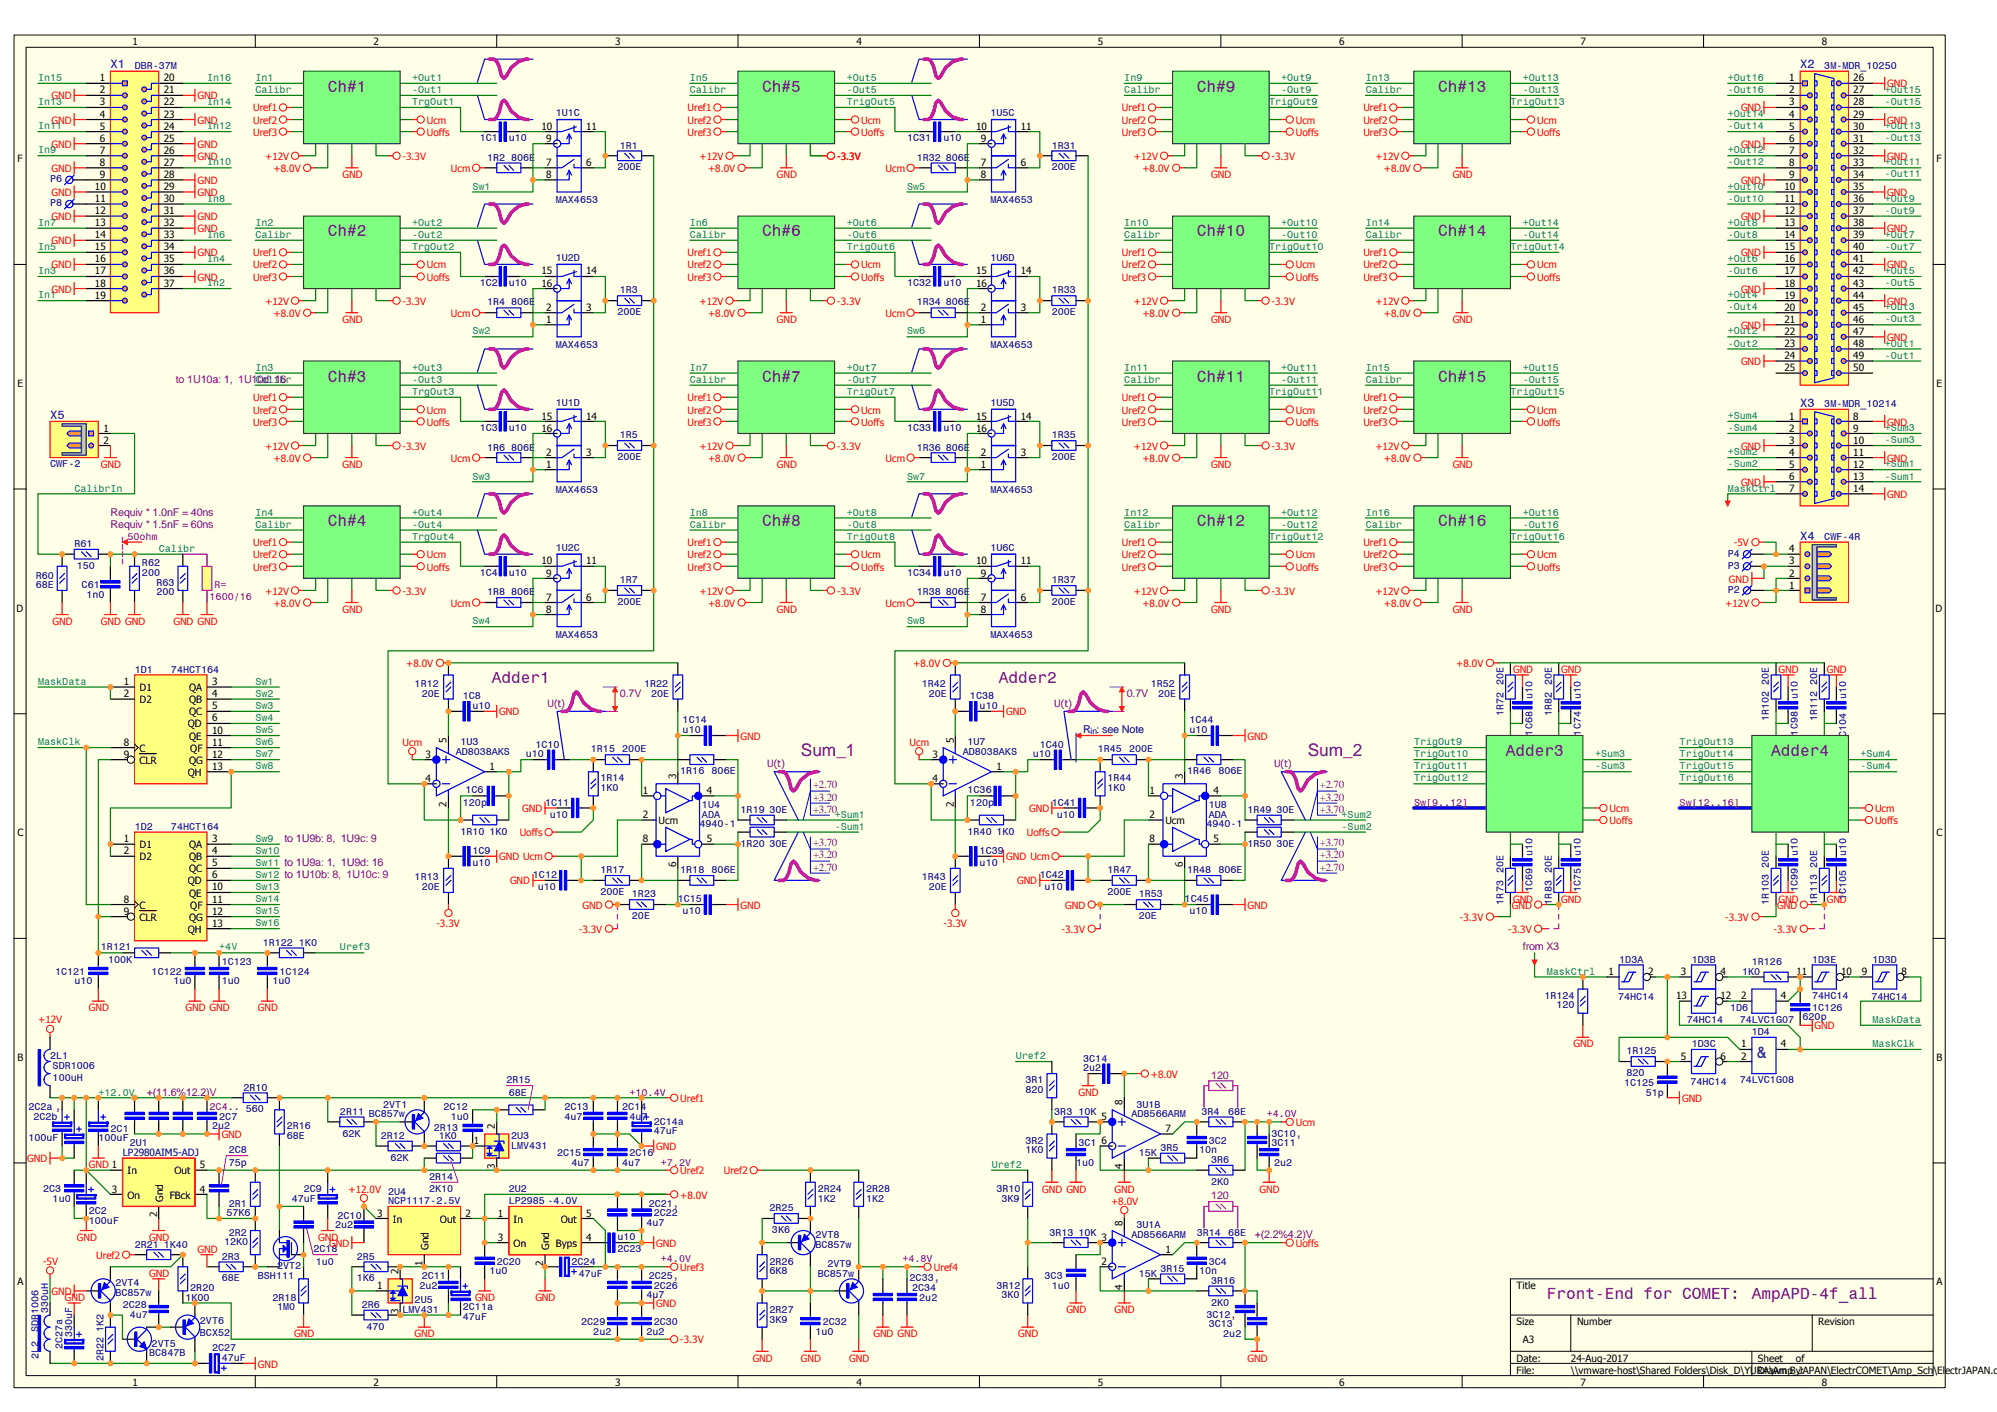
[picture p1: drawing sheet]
<svg xmlns="http://www.w3.org/2000/svg" width="420mm" height="297mm" viewBox="0 0 420 297" stroke-linecap="round" stroke-linejoin="round" font-family="sans-serif">
<defs><g id="words">
<g font-size="3.6" fill="#800080">
<text x="168.5" y="159">Sum_1</text>
<text x="275.2" y="159">Sum_2</text>
</g>
<g font-size="3.4" fill="#800080">
<text x="69" y="19.3">Ch#1</text>
<text x="160.4" y="19.3">Ch#5</text>
<text x="251.8" y="19.3">Ch#9</text>
<text x="302.6" y="19.3">Ch#13</text>
<text x="69" y="49.7">Ch#2</text>
<text x="160.4" y="49.7">Ch#6</text>
<text x="251.8" y="49.7">Ch#10</text>
<text x="302.6" y="49.7">Ch#14</text>
<text x="69" y="80.3">Ch#3</text>
<text x="160.4" y="80.3">Ch#7</text>
<text x="251.8" y="80.3">Ch#11</text>
<text x="302.6" y="80.3">Ch#15</text>
<text x="69" y="110.7">Ch#4</text>
<text x="160.4" y="110.7">Ch#8</text>
<text x="251.8" y="110.7">Ch#12</text>
<text x="302.6" y="110.7">Ch#16</text>
<text x="103.5" y="143.8">Adder1</text>
<text x="210.2" y="143.8">Adder2</text>
<text x="316.8" y="159">Adder3</text>
<text x="372.6" y="159">Adder4</text>
<text x="325.4" y="273.3">Front-End for COMET:</text>
<text x="368.6" y="273.3">AmpAPD-4f_all</text>
</g>
<text font-size="3.4" fill="#000080" x="369.6" y="222.5">&amp;</text>
<g font-size="2.5" fill="#000080">
<text x="23.3" y="14.4">X1</text>
<text x="378.7" y="14.4">X2</text>
<text x="10.6" y="88.1">X5</text>
<text x="378.7" y="85.6">X3</text>
<text x="378.7" y="113.5">X4</text>
</g>
<g font-size="2.3" fill="#800080">
<text x="37" y="80.6">to 1U10a: 1, 1U10d: 16</text>
<text x="23.3" y="108.5">Requiv * 1.0nF = 40ns</text>
<text x="23.3" y="111">Requiv * 1.5nF = 60ns</text>
<text x="130.4" y="146.6">0.7V</text>
<text x="237.1" y="146.6">0.7V</text>
<text x="171.1" y="165.9">+2.70</text>
<text x="277.7" y="165.9">+2.70</text>
<text x="171.1" y="168.4">+3.20</text>
<text x="171.1" y="170.9">+3.70</text>
<text x="277.7" y="168.4">+3.20</text>
<text x="277.7" y="170.9">+3.70</text>
<text x="59.8" y="177.1">to 1U9b: 8, 1U9c: 9</text>
<text x="171.1" y="178.1">+3.70</text>
<text x="277.7" y="178.1">+3.70</text>
<text x="171.1" y="180.6">+3.20</text>
<text x="171.1" y="183.1">+2.70</text>
<text x="277.7" y="180.6">+3.20</text>
<text x="277.7" y="183.1">+2.70</text>
<text x="320.4" y="199.9">from X3</text>
<text x="254.8" y="226.9">120</text>
<text x="30.9" y="230.5">+(11.6%12.2)V</text>
<text x="36.5" y="250.2">Adj/</text>
<text x="254.8" y="252.3">120</text>
<text x="264" y="260.4">+(2.2%4.2)V</text>
</g>
<text font-size="2.3" fill="#000080" x="227.9" y="154.2">R : see Note</text>
<g font-size="2.1">
<text x="27.8" y="9.5">1</text>
<text x="78.6" y="9.5">2</text>
<text x="129.4" y="9.5">3</text>
<text x="180.2" y="9.5">4</text>
<text x="231" y="9.5">5</text>
<text x="281.8" y="9.5">6</text>
<text x="332.6" y="9.5">7</text>
<text x="383.3" y="9.5">8</text>
<text x="21" y="17.1">1</text>
<text x="34.4" y="17.1">20</text>
<text x="376.5" y="17.1">1</text>
<text x="389.9" y="17.1">26</text>
<text x="21" y="19.6">2</text>
<text x="21" y="22.2">3</text>
<text x="34.4" y="19.6">21</text>
<text x="34.4" y="22.2">22</text>
<text x="376.5" y="19.6">2</text>
<text x="376.5" y="22.2">3</text>
<text x="389.9" y="19.6">27</text>
<text x="389.9" y="22.2">28</text>
<text x="21" y="24.7">4</text>
<text x="21" y="27.3">5</text>
<text x="21" y="29.8">6</text>
<text x="34.4" y="24.7">23</text>
<text x="34.4" y="27.3">24</text>
<text x="34.4" y="29.8">25</text>
<text x="113.9" y="27.3">10</text>
<text x="114.9" y="29.8">9</text>
<text x="123.3" y="27.3">11</text>
<text x="205.3" y="27.3">10</text>
<text x="206.4" y="29.8">9</text>
<text x="214.7" y="27.3">11</text>
<text x="376.5" y="24.7">4</text>
<text x="376.5" y="27.3">5</text>
<text x="376.5" y="29.8">6</text>
<text x="389.9" y="24.7">29</text>
<text x="389.9" y="27.3">30</text>
<text x="389.9" y="29.8">31</text>
<text x="3.7" y="34.1">F</text>
<text x="21" y="32.3">7</text>
<text x="21" y="34.9">8</text>
<text x="34.4" y="32.3">26</text>
<text x="34.4" y="34.9">27</text>
<text x="114.9" y="34.9">7</text>
<text x="123.3" y="34.9">6</text>
<text x="206.4" y="34.9">7</text>
<text x="214.7" y="34.9">6</text>
<text x="376.5" y="32.3">7</text>
<text x="376.5" y="34.9">8</text>
<text x="389.9" y="32.3">32</text>
<text x="389.9" y="34.9">33</text>
<text x="407.4" y="34.1">F</text>
<text x="20" y="40">10</text>
<text x="21" y="37.4">9</text>
<text x="34.4" y="37.4">28</text>
<text x="34.4" y="40">29</text>
<text x="114.9" y="37.4">8</text>
<text x="206.4" y="37.4">8</text>
<text x="375.4" y="40">10</text>
<text x="376.5" y="37.4">9</text>
<text x="389.9" y="37.4">34</text>
<text x="389.9" y="40">35</text>
<text x="20" y="42.5">11</text>
<text x="20" y="45">12</text>
<text x="20" y="47.6">13</text>
<text x="34.4" y="42.5">30</text>
<text x="34.4" y="45">31</text>
<text x="34.4" y="47.6">32</text>
<text x="375.4" y="42.5">11</text>
<text x="375.4" y="45">12</text>
<text x="375.4" y="47.6">13</text>
<text x="389.9" y="42.5">36</text>
<text x="389.9" y="45">37</text>
<text x="389.9" y="47.6">38</text>
<text x="20" y="50.1">14</text>
<text x="20" y="52.7">15</text>
<text x="34.4" y="50.1">33</text>
<text x="34.4" y="52.7">34</text>
<text x="375.4" y="50.1">14</text>
<text x="375.4" y="52.7">15</text>
<text x="389.9" y="50.1">39</text>
<text x="389.9" y="52.7">40</text>
<text x="20" y="55.2">16</text>
<text x="20" y="57.7">17</text>
<text x="34.4" y="55.2">35</text>
<text x="34.4" y="57.7">36</text>
<text x="113.9" y="57.7">15</text>
<text x="123.3" y="57.7">14</text>
<text x="205.3" y="57.7">15</text>
<text x="214.7" y="57.7">14</text>
<text x="375.4" y="55.2">16</text>
<text x="375.4" y="57.7">17</text>
<text x="389.9" y="55.2">41</text>
<text x="389.9" y="57.7">42</text>
<text x="20" y="60.3">18</text>
<text x="20" y="62.8">19</text>
<text x="34.4" y="60.3">37</text>
<text x="113.9" y="60.3">16</text>
<text x="114.9" y="65.4">2</text>
<text x="123.3" y="65.4">3</text>
<text x="205.3" y="60.3">16</text>
<text x="206.4" y="65.4">2</text>
<text x="214.7" y="65.4">3</text>
<text x="375.4" y="60.3">18</text>
<text x="375.4" y="62.8">19</text>
<text x="375.4" y="65.4">20</text>
<text x="389.9" y="60.3">43</text>
<text x="389.9" y="62.8">44</text>
<text x="389.9" y="65.4">45</text>
<text x="114.9" y="67.9">1</text>
<text x="206.4" y="67.9">1</text>
<text x="375.4" y="67.9">21</text>
<text x="375.4" y="70.4">22</text>
<text x="389.9" y="67.9">46</text>
<text x="389.9" y="70.4">47</text>
<text x="375.4" y="73">23</text>
<text x="375.4" y="75.5">24</text>
<text x="389.9" y="73">48</text>
<text x="389.9" y="75.5">49</text>
<text x="3.7" y="81.4">E</text>
<text x="375.4" y="78.1">25</text>
<text x="389.9" y="78.1">50</text>
<text x="407.4" y="81.4">E</text>
<text x="113.9" y="88.3">15</text>
<text x="123.3" y="88.3">14</text>
<text x="205.3" y="88.3">15</text>
<text x="214.7" y="88.3">14</text>
<text x="376.5" y="88.3">1</text>
<text x="389.9" y="88.3">8</text>
<text x="21.7" y="93.3">2</text>
<text x="21.7" y="90.8">1</text>
<text x="113.9" y="90.8">16</text>
<text x="114.9" y="95.9">2</text>
<text x="123.3" y="95.9">3</text>
<text x="205.3" y="90.8">16</text>
<text x="206.4" y="95.9">2</text>
<text x="214.7" y="95.9">3</text>
<text x="376.5" y="90.8">2</text>
<text x="376.5" y="93.3">3</text>
<text x="376.5" y="95.9">4</text>
<text x="389.9" y="90.8">9</text>
<text x="389.9" y="93.3">10</text>
<text x="389.9" y="95.9">11</text>
<text x="114.9" y="98.4">1</text>
<text x="206.4" y="98.4">1</text>
<text x="376.5" y="98.4">5</text>
<text x="376.5" y="101">6</text>
<text x="389.9" y="98.4">12</text>
<text x="389.9" y="101">13</text>
<text x="376.5" y="103.5">7</text>
<text x="389.9" y="103.5">14</text>
<text x="113.9" y="118.7">10</text>
<text x="123.3" y="118.7">11</text>
<text x="205.3" y="118.7">10</text>
<text x="214.7" y="118.7">11</text>
<text x="376.5" y="116.2">4</text>
<text x="376.5" y="118.7">3</text>
<text x="114.9" y="121.3">9</text>
<text x="206.4" y="121.3">9</text>
<text x="376.5" y="121.3">2</text>
<text x="376.5" y="123.8">1</text>
<text x="3.5" y="128.7">D</text>
<text x="114.9" y="126.4">7</text>
<text x="114.9" y="128.9">8</text>
<text x="123.3" y="126.4">6</text>
<text x="206.4" y="126.4">7</text>
<text x="206.4" y="128.9">8</text>
<text x="214.7" y="126.4">6</text>
<text x="407.2" y="128.7">D</text>
<text x="26.1" y="144.1">1</text>
<text x="26.1" y="146.7">2</text>
<text x="29.4" y="145.4">D1</text>
<text x="29.4" y="148">D2</text>
<text x="39.8" y="145.4">QA</text>
<text x="39.8" y="148">QB</text>
<text x="44.6" y="144.1">3</text>
<text x="44.6" y="146.7">4</text>
<text x="44.6" y="149.2">5</text>
<text x="39.5" y="153">QD</text>
<text x="39.8" y="150.5">QC</text>
<text x="39.8" y="155.6">QE</text>
<text x="44.6" y="154.3">10</text>
<text x="44.6" y="151.8">6</text>
<text x="26.1" y="156.8">8</text>
<text x="26.1" y="159.4">9</text>
<text x="29.4" y="158.1">C</text>
<text x="29.4" y="160.7">CLR</text>
<text x="39.8" y="160.7">QG</text>
<text x="40" y="158.1">QF</text>
<text x="44.6" y="156.8">11</text>
<text x="44.6" y="159.4">12</text>
<text x="44.6" y="161.9">13</text>
<text x="89.5" y="159.4">3</text>
<text x="94" y="156.3" transform="rotate(-90 94 156.3)">5</text>
<text x="103" y="161.9">1</text>
<text x="196.2" y="159.4">3</text>
<text x="200.6" y="156.3" transform="rotate(-90 200.6 156.3)">5</text>
<text x="209.7" y="161.9">1</text>
<text x="39.5" y="163.2">QH</text>
<text x="89.5" y="164.5">4</text>
<text x="135.2" y="167">1</text>
<text x="142.2" y="163.9" transform="rotate(-90 142.2 163.9)">3</text>
<text x="148.7" y="167">4</text>
<text x="196.2" y="164.5">4</text>
<text x="241.9" y="167">1</text>
<text x="248.9" y="163.9" transform="rotate(-90 248.9 163.9)">3</text>
<text x="255.3" y="167">4</text>
<text x="94" y="169.7" transform="rotate(-90 94 169.7)">2</text>
<text x="135.2" y="172.1">2</text>
<text x="138.5" y="173.4">Ucm</text>
<text x="200.6" y="169.7" transform="rotate(-90 200.6 169.7)">2</text>
<text x="241.9" y="172.1">2</text>
<text x="245.2" y="173.4">Ucm</text>
<text x="3.7" y="175.9">C</text>
<text x="26.1" y="177.2">1</text>
<text x="26.1" y="179.7">2</text>
<text x="29.4" y="178.4">D1</text>
<text x="39.8" y="178.4">QA</text>
<text x="44.6" y="177.2">3</text>
<text x="44.6" y="179.7">4</text>
<text x="135.2" y="177.2">8</text>
<text x="148.7" y="177.2">5</text>
<text x="241.9" y="177.2">8</text>
<text x="255.3" y="177.2">5</text>
<text x="407.4" y="175.9">C</text>
<text x="29.4" y="181">D2</text>
<text x="39.8" y="181">QB</text>
<text x="39.8" y="183.5">QC</text>
<text x="44.6" y="182.2">5</text>
<text x="44.6" y="184.8">6</text>
<text x="142.2" y="182.4" transform="rotate(-90 142.2 182.4)">6</text>
<text x="248.9" y="182.4" transform="rotate(-90 248.9 182.4)">6</text>
<text x="26.1" y="189.9">8</text>
<text x="29.4" y="191.1">C</text>
<text x="39.5" y="186.1">QD</text>
<text x="39.8" y="188.6">QE</text>
<text x="40" y="191.1">QF</text>
<text x="44.6" y="189.9">11</text>
<text x="44.6" y="187.3">10</text>
<text x="26.1" y="192.4">9</text>
<text x="29.4" y="193.7">CLR</text>
<text x="39.5" y="196.2">QH</text>
<text x="39.8" y="193.7">QG</text>
<text x="44.6" y="192.4">12</text>
<text x="44.6" y="194.9">13</text>
<text x="338.4" y="205.1">1</text>
<text x="346.8" y="205.1">2</text>
<text x="353.6" y="205.1">3</text>
<text x="362" y="205.1">4</text>
<text x="378" y="205.1">11</text>
<text x="387.4" y="205.1">10</text>
<text x="391.7" y="205.1">9</text>
<text x="400.1" y="205.1">8</text>
<text x="352.6" y="210.2">13</text>
<text x="362" y="210.2">12</text>
<text x="366.3" y="210.2">2</text>
<text x="374.7" y="210.2">4</text>
<text x="366.3" y="220.3">1</text>
<text x="374.7" y="220.3">4</text>
<text x="3.7" y="223.1">B</text>
<text x="353.6" y="222.9">5</text>
<text x="362" y="222.9">6</text>
<text x="366.3" y="222.9">2</text>
<text x="407.4" y="223.1">B</text>
<text x="236.2" y="232.5" transform="rotate(-90 236.2 232.5)">8</text>
<text x="104.1" y="237.6" transform="rotate(-90 104.1 237.6)">2</text>
<text x="231.7" y="235.6">5</text>
<text x="245.2" y="238.2">7</text>
<text x="42.1" y="245.8">5</text>
<text x="99.7" y="240.7">1</text>
<text x="104.1" y="246" transform="rotate(-90 104.1 246)">3</text>
<text x="231.7" y="240.7">6</text>
<text x="236.2" y="246" transform="rotate(-90 236.2 246)">4</text>
<text x="23.5" y="250.9">3</text>
<text x="26.8" y="247.1">In</text>
<text x="36.7" y="247.1">Out</text>
<text x="42.1" y="250.9">4</text>
<text x="26.8" y="252.1">On</text>
<text x="33.1" y="256.1" transform="rotate(-90 33.1 256.1)">2</text>
<text x="34.3" y="252.8" transform="rotate(-90 34.3 252.8)">Gnd</text>
<text x="35.7" y="252.1">FBck</text>
<text x="79.4" y="255.9">3</text>
<text x="82.7" y="257.2">In</text>
<text x="92.6" y="257.2">Out</text>
<text x="97.9" y="255.9">2</text>
<text x="104.8" y="255.9">1</text>
<text x="108.1" y="257.2">In</text>
<text x="118" y="257.2">Out</text>
<text x="123.3" y="255.9">5</text>
<text x="236.2" y="257.9" transform="rotate(-90 236.2 257.9)">8</text>
<text x="90.2" y="263" transform="rotate(-90 90.2 263)">Gnd</text>
<text x="104.8" y="261">3</text>
<text x="108.1" y="262.3">On</text>
<text x="115.6" y="263" transform="rotate(-90 115.6 263)">Gnd</text>
<text x="117" y="262.3">Byps</text>
<text x="123.3" y="261">4</text>
<text x="231.7" y="261">3</text>
<text x="245.2" y="263.6">1</text>
<text x="83.8" y="268.1" transform="rotate(-90 83.8 268.1)">2</text>
<text x="88.9" y="266.3" transform="rotate(-90 88.9 266.3)">1</text>
<text x="114.3" y="266.3" transform="rotate(-90 114.3 266.3)">2</text>
<text x="231.7" y="266.1">2</text>
<text x="3.7" y="270.4">A</text>
<text x="79.4" y="271.2">1</text>
<text x="236.2" y="271.4" transform="rotate(-90 236.2 271.4)">4</text>
<text x="319.1" y="271.2">Title</text>
<text x="407.4" y="270.4">A</text>
<text x="83.8" y="276.4" transform="rotate(-90 83.8 276.4)">3</text>
<text x="319.1" y="278.8">Size</text>
<text x="331.8" y="278.8">Number</text>
<text x="382.6" y="278.8">Revision</text>
<text x="319.1" y="286.4">Date:</text>
<text x="320.4" y="282.6">A3</text>
<text x="330.5" y="286.4">24-Aug-2017</text>
<text x="369.9" y="286.4">Sheet</text>
<text x="377.9" y="286.4">of</text>
<text x="27.8" y="291.5">1</text>
<text x="78.6" y="291.5">2</text>
<text x="129.4" y="291.5">3</text>
<text x="180.2" y="291.5">4</text>
<text x="231" y="291.5">5</text>
<text x="281.8" y="291.5">6</text>
<text x="319.1" y="289">File:</text>
<text x="330.5" y="289">\\vmware-host\Shared Folders\Disk_D\YURA\Amp_JAPAN\ElectrCOMET\Amp_Sch\ElectrJAPAN.dd</text>
<text x="332.6" y="291.5">7</text>
<text x="369.9" y="289">Drawn By:</text>
<text x="383.3" y="291.5">8</text>
</g>
<g font-size="2.1" fill="#00786c">
<text x="8" y="17">In15</text>
<text x="43.6" y="17">In16</text>
<text x="53.8" y="17">In1</text>
<text x="86.7" y="17">+Out1</text>
<text x="145.1" y="17">In5</text>
<text x="178.2" y="17">+Out5</text>
<text x="236.5" y="17">In9</text>
<text x="269.6" y="17">+Out9</text>
<text x="287.3" y="17">In13</text>
<text x="320.4" y="17">+Out13</text>
<text x="363.5" y="17">+Out16</text>
<text x="8" y="22.1">In13</text>
<text x="43.6" y="22.1">In14</text>
<text x="53.8" y="19.6">Calibr</text>
<text x="86.7" y="19.6">-Out1</text>
<text x="86.7" y="22.1">TrgOut1</text>
<text x="145.1" y="19.6">Calibr</text>
<text x="178.2" y="19.6">-Out5</text>
<text x="178.2" y="22.1">TrigOut5</text>
<text x="236.5" y="19.6">Calibr</text>
<text x="267" y="22.1">TrigOut9</text>
<text x="269.6" y="19.6">-Out9</text>
<text x="287.3" y="19.6">Calibr</text>
<text x="317.8" y="22.1">TrigOut13</text>
<text x="320.4" y="19.6">-Out13</text>
<text x="363.5" y="19.6">-Out16</text>
<text x="396.5" y="19.6">+Out15</text>
<text x="396.5" y="22.1">-Out15</text>
<text x="8" y="27.2">In11</text>
<text x="43.6" y="27.2">In12</text>
<text x="363.5" y="24.6">+Out14</text>
<text x="363.5" y="27.2">-Out14</text>
<text x="396.5" y="27.2">+Out13</text>
<text x="396.5" y="29.7">-Out13</text>
<text x="8" y="32.3">In9</text>
<text x="43.6" y="34.8">In10</text>
<text x="363.5" y="32.3">+Out12</text>
<text x="363.5" y="34.8">-Out12</text>
<text x="396.5" y="34.8">+Out11</text>
<text x="99.4" y="39.9">Sw1</text>
<text x="190.9" y="39.9">Sw5</text>
<text x="363.5" y="39.9">+Out10</text>
<text x="396.5" y="37.3">-Out11</text>
<text x="8" y="47.5">In7</text>
<text x="43.6" y="42.4">In8</text>
<text x="53.8" y="47.5">In2</text>
<text x="86.7" y="47.5">+Out2</text>
<text x="145.1" y="47.5">In6</text>
<text x="178.2" y="47.5">+Out6</text>
<text x="236.5" y="47.5">In10</text>
<text x="269.6" y="47.5">+Out10</text>
<text x="287.3" y="47.5">In14</text>
<text x="320.4" y="47.5">+Out14</text>
<text x="363.5" y="47.5">+Out8</text>
<text x="363.5" y="42.4">-Out10</text>
<text x="396.5" y="42.4">+Out9</text>
<text x="396.5" y="45">-Out9</text>
<text x="8" y="52.6">In5</text>
<text x="43.6" y="50">In6</text>
<text x="53.8" y="50">Calibr</text>
<text x="86.7" y="50">-Out2</text>
<text x="86.7" y="52.6">TrgOut2</text>
<text x="145.1" y="50">Calibr</text>
<text x="178.2" y="50">-Out6</text>
<text x="178.2" y="52.6">TrigOut6</text>
<text x="236.5" y="50">Calibr</text>
<text x="267" y="52.6">TrigOut10</text>
<text x="269.6" y="50">-Out10</text>
<text x="287.3" y="50">Calibr</text>
<text x="317.8" y="52.6">TrigOut14</text>
<text x="320.4" y="50">-Out14</text>
<text x="363.5" y="50">-Out8</text>
<text x="396.5" y="50">+Out7</text>
<text x="396.5" y="52.6">-Out7</text>
<text x="8" y="57.7">In3</text>
<text x="43.6" y="55.1">In4</text>
<text x="363.5" y="55.1">+Out6</text>
<text x="363.5" y="57.7">-Out6</text>
<text x="396.5" y="57.7">+Out5</text>
<text x="8" y="62.7">In1</text>
<text x="43.6" y="60.2">In2</text>
<text x="363.5" y="62.7">+Out4</text>
<text x="363.5" y="65.3">-Out4</text>
<text x="396.5" y="65.3">+Out3</text>
<text x="396.5" y="60.2">-Out5</text>
<text x="99.4" y="70.4">Sw2</text>
<text x="190.9" y="70.4">Sw6</text>
<text x="363.5" y="70.4">+Out2</text>
<text x="396.5" y="67.8">-Out3</text>
<text x="363.5" y="72.9">-Out2</text>
<text x="396.5" y="72.9">+Out1</text>
<text x="396.5" y="75.4">-Out1</text>
<text x="53.8" y="78">In3</text>
<text x="53.8" y="80.6">Calibr</text>
<text x="86.7" y="80.6">-Out3</text>
<text x="86.7" y="78">+Out3</text>
<text x="86.7" y="83.1">TrgOut3</text>
<text x="145.1" y="80.6">Calibr</text>
<text x="145.1" y="78">In7</text>
<text x="178.2" y="78">+Out7</text>
<text x="178.2" y="80.6">-Out7</text>
<text x="178.2" y="83.1">TrigOut7</text>
<text x="236.5" y="80.6">Calibr</text>
<text x="236.5" y="78">In11</text>
<text x="267" y="83.1">TrigOut11</text>
<text x="269.6" y="78">+Out11</text>
<text x="269.6" y="80.6">-Out11</text>
<text x="287.3" y="80.6">Calibr</text>
<text x="287.3" y="78">In15</text>
<text x="317.8" y="83.1">TrigOut15</text>
<text x="320.4" y="78">+Out15</text>
<text x="320.4" y="80.6">-Out15</text>
<text x="363.5" y="88.2">+Sum4</text>
<text x="363.5" y="95.8">+Sum2</text>
<text x="363.5" y="90.7">-Sum4</text>
<text x="396.5" y="90.7">+Sum3</text>
<text x="396.5" y="93.3">-Sum3</text>
<text x="99.4" y="100.9">Sw3</text>
<text x="190.9" y="100.9">Sw7</text>
<text x="363.5" y="98.3">-Sum2</text>
<text x="396.5" y="98.3">+Sum1</text>
<text x="396.5" y="100.9">-Sum1</text>
<text x="15.7" y="103.4">CalibrIn</text>
<text x="363.5" y="103.4">MaskCtrl</text>
<text x="53.8" y="108.5">In4</text>
<text x="53.8" y="111">Calibr</text>
<text x="86.7" y="111">-Out4</text>
<text x="86.7" y="108.5">+Out4</text>
<text x="86.7" y="113.6">TrgOut4</text>
<text x="145.1" y="111">Calibr</text>
<text x="145.1" y="108.5">In8</text>
<text x="178.2" y="108.5">+Out8</text>
<text x="178.2" y="111">-Out8</text>
<text x="178.2" y="113.6">TrigOut8</text>
<text x="236.5" y="111">Calibr</text>
<text x="236.5" y="108.5">In12</text>
<text x="267" y="113.6">TrigOut12</text>
<text x="269.6" y="108.5">+Out12</text>
<text x="269.6" y="111">-Out12</text>
<text x="287.3" y="111">Calibr</text>
<text x="287.3" y="108.5">In16</text>
<text x="317.8" y="113.6">TrigOut16</text>
<text x="320.4" y="108.5">+Out16</text>
<text x="320.4" y="111">-Out16</text>
<text x="33.4" y="116.1">Calibr</text>
<text x="99.4" y="131.4">Sw4</text>
<text x="190.9" y="131.4">Sw8</text>
<text x="8" y="144.1">MaskData</text>
<text x="53.8" y="144.1">Sw1</text>
<text x="53.8" y="146.6">Sw2</text>
<text x="53.8" y="149.1">Sw3</text>
<text x="53.8" y="151.7">Sw4</text>
<text x="53.8" y="154.2">Sw5</text>
<text x="8" y="156.8">MaskClk</text>
<text x="53.8" y="156.8">Sw6</text>
<text x="53.8" y="159.3">Sw7</text>
<text x="53.8" y="161.8">Sw8</text>
<text x="297.5" y="156.8">TrigOut9</text>
<text x="297.5" y="159.3">TrigOut10</text>
<text x="297.5" y="161.8">TrigOut11</text>
<text x="335.6" y="159.3">+Sum3</text>
<text x="335.6" y="161.8">-Sum3</text>
<text x="353.4" y="156.8">TrigOut13</text>
<text x="353.4" y="159.3">TrigOut14</text>
<text x="353.4" y="161.8">TrigOut15</text>
<text x="391.4" y="159.3">+Sum4</text>
<text x="391.4" y="161.8">-Sum4</text>
<text x="297.5" y="164.4">TrigOut12</text>
<text x="353.4" y="164.4">TrigOut16</text>
<text x="175.6" y="172">+Sum1</text>
<text x="282.3" y="172">+Sum2</text>
<text x="53.8" y="177.1">Sw9</text>
<text x="53.8" y="179.6">Sw10</text>
<text x="175.6" y="174.5">-Sum1</text>
<text x="282.3" y="174.5">-Sum2</text>
<text x="53.8" y="182.2">Sw11 to 1U9a: 1, 1U9d: 16</text>
<text x="53.8" y="184.7">Sw12 to 1U10b: 8, 1U10c: 9</text>
<text x="53.8" y="187.2">Sw13</text>
<text x="53.8" y="189.8">Sw14</text>
<text x="53.8" y="192.3">Sw15</text>
<text x="53.8" y="194.9">Sw16</text>
<text x="46.1" y="199.9">+4V</text>
<text x="71.5" y="199.9">Uref3</text>
<text x="325.4" y="205">MaskCtrl</text>
<text x="394" y="215.2">MaskData</text>
<text x="394" y="220.3">MaskClk</text>
<text x="213.7" y="222.8">Uref2</text>
<text x="20.7" y="230.5">+12.0V</text>
<text x="208.6" y="245.7">Uref2</text>
</g>
<g font-size="2.1" fill="#000080">
<text x="28.4" y="14.5">DBR-37M</text>
<text x="383.8" y="14.5">3M-MDR_10250</text>
<text x="101" y="29.7">1C1</text>
<text x="107" y="29.7">u10</text>
<text x="117" y="24.4">1U1C</text>
<text x="190.9" y="29.7">1C31</text>
<text x="198.5" y="29.7">u10</text>
<text x="208.4" y="24.4">1U5C</text>
<text x="102.5" y="33.8">1R2 806E</text>
<text x="129.9" y="35.8">200E</text>
<text x="130.4" y="31.2">1R1</text>
<text x="192.9" y="33.8">1R32 806E</text>
<text x="221.3" y="31.2">1R31</text>
<text x="221.3" y="35.8">200E</text>
<text x="10.6" y="38.4">P6</text>
<text x="10.6" y="43.4">P8</text>
<text x="117" y="42.7">MAX4653</text>
<text x="208.4" y="42.7">MAX4653</text>
<text x="117" y="54.9">1U2D</text>
<text x="208.4" y="54.9">1U6D</text>
<text x="101" y="60.2">1C2</text>
<text x="102.5" y="64.3">1R4 806E</text>
<text x="107" y="60.2">u10</text>
<text x="130.4" y="61.7">1R3</text>
<text x="190.9" y="60.2">1C32</text>
<text x="192.9" y="64.3">1R34 806E</text>
<text x="198.5" y="60.2">u10</text>
<text x="221.3" y="61.7">1R33</text>
<text x="129.9" y="66.3">200E</text>
<text x="221.3" y="66.3">200E</text>
<text x="117" y="73.2">MAX4653</text>
<text x="208.4" y="73.2">MAX4653</text>
<text x="117" y="85.4">1U1D</text>
<text x="208.4" y="85.4">1U5D</text>
<text x="383.8" y="85.6">3M-MDR_10214</text>
<text x="101" y="90.7">1C3</text>
<text x="102.5" y="94.8">1R6 806E</text>
<text x="107" y="90.7">u10</text>
<text x="130.4" y="92.2">1R5</text>
<text x="190.9" y="90.7">1C33</text>
<text x="192.9" y="94.8">1R36 806E</text>
<text x="198.5" y="90.7">u10</text>
<text x="221.3" y="92.2">1R35</text>
<text x="10.6" y="98.3">CWF-2</text>
<text x="129.9" y="96.8">200E</text>
<text x="221.3" y="96.8">200E</text>
<text x="117" y="103.7">MAX4653</text>
<text x="208.4" y="103.7">MAX4653</text>
<text x="383.8" y="113.6">CWF-4R</text>
<text x="15.7" y="115.1">R61</text>
<text x="16.2" y="119.7">150</text>
<text x="29.9" y="119.2">R62</text>
<text x="117" y="115.9">1U2C</text>
<text x="208.4" y="115.9">1U6C</text>
<text x="363.5" y="117.1">P4</text>
<text x="363.5" y="119.7">P3</text>
<text x="7.5" y="121.7">R60</text>
<text x="7.5" y="123.7">68E</text>
<text x="17.2" y="123.7">C61</text>
<text x="18.2" y="125.8">1n0</text>
<text x="29.9" y="121.2">200</text>
<text x="32.9" y="123.2">R63</text>
<text x="32.9" y="125.3">200</text>
<text x="101" y="121.2">1C4</text>
<text x="102.5" y="125.3">1R8 806E</text>
<text x="107" y="121.2">u10</text>
<text x="130.4" y="122.7">1R7</text>
<text x="190.9" y="121.2">1C34</text>
<text x="192.9" y="125.3">1R38 806E</text>
<text x="198.5" y="121.2">u10</text>
<text x="221.3" y="122.7">1R37</text>
<text x="363.5" y="124.8">P2</text>
<text x="129.9" y="127.3">200E</text>
<text x="221.3" y="127.3">200E</text>
<text x="117" y="134.2">MAX4653</text>
<text x="208.4" y="134.2">MAX4653</text>
<text x="28.4" y="141.5">1D1</text>
<text x="36" y="141.5">74HCT164</text>
<text x="87.2" y="144.6">1R12</text>
<text x="88.8" y="146.6">20E</text>
<text x="97.4" y="147.1">1C8</text>
<text x="99.4" y="149.1">u10</text>
<text x="135.5" y="144.6">1R22</text>
<text x="137" y="146.6">20E</text>
<text x="193.9" y="144.6">1R42</text>
<text x="195.4" y="146.6">20E</text>
<text x="204.1" y="147.1">1C38</text>
<text x="206.1" y="149.1">u10</text>
<text x="242.1" y="144.6">1R52</text>
<text x="243.7" y="146.6">20E</text>
<text x="316.3" y="144.1" transform="rotate(-90 316.3 144.1)">20E</text>
<text x="322.4" y="147.1" transform="rotate(-90 322.4 147.1)">u10</text>
<text x="326.5" y="144.1" transform="rotate(-90 326.5 144.1)">20E</text>
<text x="332.6" y="147.1" transform="rotate(-90 332.6 147.1)">u10</text>
<text x="378.3" y="147.1" transform="rotate(-90 378.3 147.1)">u10</text>
<text x="388.4" y="147.1" transform="rotate(-90 388.4 147.1)">u10</text>
<text x="143.6" y="152.2">1C14</text>
<text x="143.6" y="154.2">u10</text>
<text x="250.3" y="152.2">1C44</text>
<text x="250.3" y="154.2">u10</text>
<text x="316.3" y="150.7" transform="rotate(-90 316.3 150.7)">1R72</text>
<text x="322.4" y="154.7" transform="rotate(-90 322.4 154.7)">1C68</text>
<text x="326.5" y="150.7" transform="rotate(-90 326.5 150.7)">1R82</text>
<text x="332.6" y="154.7" transform="rotate(-90 332.6 154.7)">1C74</text>
<text x="372.2" y="151.7" transform="rotate(-90 372.2 151.7)">1R102 20E</text>
<text x="378.3" y="154.7" transform="rotate(-90 378.3 154.7)">1C98</text>
<text x="382.3" y="151.7" transform="rotate(-90 382.3 151.7)">1R112 20E</text>
<text x="95.9" y="158.8">AD8038AKS</text>
<text x="96.9" y="156.8">1U3</text>
<text x="110.6" y="159.3">u10</text>
<text x="112.6" y="157.3">1C10</text>
<text x="124.3" y="158.3">1R15</text>
<text x="130.9" y="158.3">200E</text>
<text x="202.6" y="158.8">AD8038AKS</text>
<text x="203.6" y="156.8">1U7</text>
<text x="217.3" y="159.3">u10</text>
<text x="218.8" y="157.3">1C40</text>
<text x="231" y="158.3">1R45</text>
<text x="237.6" y="158.3">200E</text>
<text x="388.4" y="156.3" transform="rotate(-90 388.4 156.3)">1C104</text>
<text x="97.9" y="166.9">1C6</text>
<text x="126.4" y="164.4">1R14</text>
<text x="126.4" y="166.4">1K0</text>
<text x="143.1" y="162.9">1R16</text>
<text x="149.7" y="162.9">806E</text>
<text x="203.6" y="166.9">1C36</text>
<text x="233" y="164.4">1R44</text>
<text x="233" y="166.4">1K0</text>
<text x="249.8" y="162.9">1R46</text>
<text x="256.4" y="162.9">806E</text>
<text x="97.4" y="169.5">120p</text>
<text x="114.7" y="169.5">1C11</text>
<text x="115.7" y="172">u10</text>
<text x="147.7" y="172">ADA</text>
<text x="147.7" y="170">1U4</text>
<text x="155.8" y="171">1R19 30E</text>
<text x="204.1" y="169.5">120p</text>
<text x="221.3" y="169.5">1C41</text>
<text x="222.3" y="172">u10</text>
<text x="254.3" y="172">ADA</text>
<text x="254.3" y="170">1U8</text>
<text x="262.5" y="171">1R49 30E</text>
<text x="28.4" y="174.5">1D2</text>
<text x="36" y="174.5">74HCT164</text>
<text x="96.9" y="175.6">1R10 1K0</text>
<text x="99.4" y="179.6">1C9</text>
<text x="147.2" y="174">4940-1</text>
<text x="155.8" y="178.1">1R20 30E</text>
<text x="203.6" y="175.6">1R40 1K0</text>
<text x="206.1" y="179.6">1C39</text>
<text x="253.8" y="174">4940-1</text>
<text x="262.5" y="178.1">1R50 30E</text>
<text x="87.2" y="185.2">1R13</text>
<text x="99.4" y="182.2">u10</text>
<text x="112.1" y="184.7">1C12</text>
<text x="126.4" y="183.7">1R17</text>
<text x="143.1" y="183.7">1R18</text>
<text x="149.7" y="183.7">806E</text>
<text x="193.9" y="185.2">1R43</text>
<text x="206.1" y="182.2">u10</text>
<text x="218.8" y="184.7">1C42</text>
<text x="233" y="183.7">1R47</text>
<text x="249.8" y="183.7">1R48</text>
<text x="256.4" y="183.7">806E</text>
<text x="316.3" y="183.7" transform="rotate(-90 316.3 183.7)">20E</text>
<text x="322.4" y="180.1" transform="rotate(-90 322.4 180.1)">u10</text>
<text x="326.5" y="183.7" transform="rotate(-90 326.5 183.7)">20E</text>
<text x="332.6" y="180.1" transform="rotate(-90 332.6 180.1)">u10</text>
<text x="378.3" y="180.1" transform="rotate(-90 378.3 180.1)">u10</text>
<text x="388.4" y="180.1" transform="rotate(-90 388.4 180.1)">u10</text>
<text x="88.8" y="187.2">20E</text>
<text x="113.1" y="187.2">u10</text>
<text x="126.4" y="188.3">200E</text>
<text x="133" y="188.8">1R23</text>
<text x="142.6" y="189.8">1C15</text>
<text x="195.4" y="187.2">20E</text>
<text x="219.8" y="187.2">u10</text>
<text x="233" y="188.3">200E</text>
<text x="239.6" y="188.8">1R53</text>
<text x="249.2" y="189.8">1C45</text>
<text x="316.3" y="190.3" transform="rotate(-90 316.3 190.3)">1R73</text>
<text x="322.4" y="187.7" transform="rotate(-90 322.4 187.7)">1C69</text>
<text x="326.5" y="190.3" transform="rotate(-90 326.5 190.3)">1R83</text>
<text x="332.6" y="187.7" transform="rotate(-90 332.6 187.7)">1C75</text>
<text x="372.2" y="190.3" transform="rotate(-90 372.2 190.3)">1R103 20E</text>
<text x="378.3" y="187.7" transform="rotate(-90 378.3 187.7)">1C99</text>
<text x="382.3" y="190.3" transform="rotate(-90 382.3 190.3)">1R113 20E</text>
<text x="388.4" y="189.3" transform="rotate(-90 388.4 189.3)">1C105</text>
<text x="133" y="193.3">20E</text>
<text x="143.6" y="192.3">u10</text>
<text x="239.6" y="193.3">20E</text>
<text x="250.3" y="192.3">u10</text>
<text x="21.2" y="199.9">1R121</text>
<text x="22.8" y="202.5">100K</text>
<text x="46.6" y="203">1C123</text>
<text x="55.3" y="198.9">1R122 1K0</text>
<text x="340.7" y="202.5">1D3A</text>
<text x="355.9" y="202.5">1D3B</text>
<text x="368.6" y="203">1R126</text>
<text x="381.3" y="202.5">1D3E</text>
<text x="394" y="202.5">1D3D</text>
<text x="11.6" y="205">1C121</text>
<text x="15.7" y="207.1">u10</text>
<text x="31.9" y="205">1C122</text>
<text x="36.5" y="207.1">1u0</text>
<text x="46.6" y="207.1">1u0</text>
<text x="57.3" y="207.1">1u0</text>
<text x="58.8" y="205">1C124</text>
<text x="366.6" y="205">1K0</text>
<text x="324.9" y="210.1">1R124</text>
<text x="327.5" y="212.1">120</text>
<text x="340.4" y="210.4">74HC14</text>
<text x="354.9" y="215.2">74HC14</text>
<text x="364" y="212.6">1D6</text>
<text x="366" y="215.2">74LVC1G07</text>
<text x="379.3" y="214.7">620p</text>
<text x="381.3" y="212.6">1C126</text>
<text x="381.3" y="210.1">74HC14</text>
<text x="393.7" y="210.4">74HC14</text>
<text x="342.2" y="221.8">1R125</text>
<text x="355.9" y="220.3">1D3C</text>
<text x="368.6" y="217.7">1D4</text>
<text x="10.6" y="222.8">2L1</text>
<text x="11.1" y="224.9">SDR1006</text>
<text x="11.1" y="227.4">100uH</text>
<text x="106.5" y="227.9">2R15</text>
<text x="215.8" y="227.9">3R1</text>
<text x="227.9" y="223.3">3C14</text>
<text x="227.9" y="225.4">2u2</text>
<text x="342.2" y="226.4">820</text>
<text x="366" y="227.9">74LVC1G08</text>
<text x="6" y="233.5">2C2a ,</text>
<text x="51.2" y="229.4">2R10</text>
<text x="80.6" y="233">2VT1</text>
<text x="93.3" y="233.5">2C12</text>
<text x="107" y="230.5">68E</text>
<text x="118.7" y="233.5">2C13</text>
<text x="130.9" y="233.5">2C14</text>
<text x="215.8" y="230">820</text>
<text x="239.1" y="233">3U1B</text>
<text x="341.7" y="228.4">1C125</text>
<text x="346.3" y="230.5">51p</text>
<text x="355.7" y="228.2">74HC14</text>
<text x="7" y="235.5">2C2b</text>
<text x="23.3" y="238.1">2C1</text>
<text x="44.6" y="237.6">2u2</text>
<text x="46.1" y="235.5">2C7</text>
<text x="60.4" y="237.6">2R16</text>
<text x="60.4" y="239.6">68E</text>
<text x="71.5" y="234.5">2R11 BC857w</text>
<text x="72" y="239.1">62K</text>
<text x="80.1" y="239.6">2R12</text>
<text x="91.3" y="237.8">2R13</text>
<text x="92.3" y="239.6">1K0</text>
<text x="94.9" y="235.5">1u0</text>
<text x="107.6" y="239.6">2U3</text>
<text x="118.7" y="235.5">4u7</text>
<text x="132.4" y="235.5">4u7</text>
<text x="137.5" y="236.6">2C14a</text>
<text x="137.5" y="238.6">47uF</text>
<text x="221.8" y="234.5">3R3 10K</text>
<text x="238.1" y="235">AD8566ARM</text>
<text x="252.8" y="234.5">3R4</text>
<text x="258.4" y="234.5">68E</text>
<text x="267.5" y="239.1">3C10,</text>
<text x="6" y="240.1">100uF</text>
<text x="20.7" y="240.1">100uF</text>
<text x="25.8" y="243.2">LP2980AIM5-ADJ</text>
<text x="27.3" y="241.1">2U1</text>
<text x="48.2" y="242.7">2C8</text>
<text x="48.2" y="245.2">75p</text>
<text x="82.2" y="244.2">62K</text>
<text x="107.6" y="241.6">LMV431</text>
<text x="117.2" y="243.2">2C15</text>
<text x="120.3" y="245.2">4u7</text>
<text x="130.9" y="245.2">4u7</text>
<text x="132.4" y="243.2">2C16</text>
<text x="215.8" y="240.6">3R2</text>
<text x="215.8" y="242.7">1K0</text>
<text x="226.4" y="245.2">1u0</text>
<text x="226.9" y="241.1">3C1</text>
<text x="239.6" y="243.2">15K</text>
<text x="244.2" y="242.1">3R5</text>
<text x="252.3" y="242.7">10n</text>
<text x="254.3" y="240.6">3C2</text>
<text x="254.8" y="244.7">3R6</text>
<text x="267.5" y="241.1">3C11</text>
<text x="268" y="245.2">2u2</text>
<text x="9" y="250.8">2C3</text>
<text x="63.9" y="250.8">2C9</text>
<text x="90.3" y="248.2">2R14</text>
<text x="90.3" y="250.8">2K10</text>
<text x="107" y="250.8">2U2</text>
<text x="172.1" y="250.8">2R24</text>
<text x="182.2" y="250.8">2R28</text>
<text x="209.7" y="250.8">3R10</text>
<text x="254.8" y="249.3">2K0</text>
<text x="11.1" y="252.8">1u0</text>
<text x="18.7" y="255.4">2C2</text>
<text x="18.7" y="257.4">100uF</text>
<text x="47.7" y="255.9">57K6</text>
<text x="48.2" y="253.8">2R1</text>
<text x="61.4" y="252.8">47uF</text>
<text x="71" y="256.4">2C10</text>
<text x="81.6" y="253.3">NCP1117-2.5V</text>
<text x="107" y="253.3">LP2985 -4.0V</text>
<text x="136" y="257.9">4u7</text>
<text x="136.5" y="253.8">2C21,</text>
<text x="137.5" y="255.9">2C22</text>
<text x="161.9" y="254.8">2R25</text>
<text x="172.1" y="252.8">1K2</text>
<text x="182.2" y="252.8">1K2</text>
<text x="210.7" y="252.8">3K9</text>
<text x="28.4" y="262.5">2R21 1K40</text>
<text x="47.1" y="262">12K0</text>
<text x="48.2" y="259.9">2R2</text>
<text x="65.9" y="263.5">2C18</text>
<text x="70.5" y="258.4">2u2</text>
<text x="129.9" y="263.5">2C23</text>
<text x="129.9" y="260.9">u10</text>
<text x="162.4" y="259.4">3K6</text>
<text x="171.6" y="260.4">2VT8</text>
<text x="171.6" y="262.5">BC857w</text>
<text x="220.8" y="259.9">3R13 10K</text>
<text x="238.1" y="260.4">AD8566ARM</text>
<text x="239.1" y="258.4">3U1A</text>
<text x="251.8" y="259.9">3R14</text>
<text x="258.4" y="259.9">68E</text>
<text x="46.6" y="265">2R3</text>
<text x="46.6" y="269.6">68E</text>
<text x="54.3" y="269.1">BSH111</text>
<text x="58.3" y="267">2VT2</text>
<text x="66.5" y="266">1u0</text>
<text x="75.1" y="265">2R5</text>
<text x="75.1" y="269.6">1K6</text>
<text x="88.8" y="269.1">2C11</text>
<text x="103" y="268.1">1u0</text>
<text x="104.5" y="266">2C20</text>
<text x="120.3" y="266">2C24</text>
<text x="121.8" y="268.6">47uF</text>
<text x="136.5" y="269.1">2C25,</text>
<text x="161.9" y="266">2R26</text>
<text x="161.9" y="268.1">6K8</text>
<text x="172.1" y="268.6">BC857w</text>
<text x="174.1" y="266.5">2VT9</text>
<text x="191.4" y="269.6">2C33,</text>
<text x="219.8" y="269.1">3C3</text>
<text x="239.6" y="268.6">15K</text>
<text x="244.2" y="267.5">3R15</text>
<text x="252.3" y="268.1">10n</text>
<text x="254.3" y="266">3C4</text>
<text x="24.3" y="270.6">2VT4</text>
<text x="24.3" y="272.6">BC857w</text>
<text x="25.8" y="275.2">2C28</text>
<text x="39" y="273.6">1K00</text>
<text x="40" y="271.6">2R20</text>
<text x="57.3" y="273.6">2R18</text>
<text x="58.3" y="275.7">1M0</text>
<text x="76.1" y="275.2">2R6</text>
<text x="87.2" y="274.2">2U5</text>
<text x="88.3" y="271.1">2u2</text>
<text x="97.4" y="275.7">2C11a</text>
<text x="136" y="273.1">4u7</text>
<text x="137.5" y="271.1">2C26</text>
<text x="191.9" y="271.6">2C34</text>
<text x="193.4" y="273.6">2u2</text>
<text x="209.7" y="271.1">3R12</text>
<text x="210.7" y="273.1">3K0</text>
<text x="221.3" y="271.1">1u0</text>
<text x="254.8" y="270.1">3R16</text>
<text x="254.8" y="274.7">2K0</text>
<text x="8.1" y="280.2" transform="rotate(-90 8.1 280.2)">SDR1006</text>
<text x="10.1" y="276.2" transform="rotate(-90 10.1 276.2)">330uH</text>
<text x="15.2" y="281.3" transform="rotate(-90 15.2 281.3)">330uF</text>
<text x="27.3" y="277.2">4u7</text>
<text x="42.1" y="278.5">2VT6</text>
<text x="42.1" y="281">BCX52</text>
<text x="77.1" y="279.7">470</text>
<text x="84.7" y="276.2">LMV431</text>
<text x="97.4" y="277.7">47uF</text>
<text x="122.3" y="278.7">2C29</text>
<text x="124.8" y="280.8">2u2</text>
<text x="136" y="280.8">2u2</text>
<text x="137.5" y="278.7">2C30</text>
<text x="161.9" y="276.2">2R27</text>
<text x="161.9" y="278.2">3K9</text>
<text x="171.6" y="280.8">1u0</text>
<text x="173.1" y="278.7">2C32</text>
<text x="253.8" y="277.2">3C12,</text>
<text x="254.3" y="279.2">3C13</text>
<text x="257.4" y="281.3">2u2</text>
<text x="8.1" y="285.8" transform="rotate(-90 8.1 285.8)">2L2</text>
<text x="13.2" y="283.8" transform="rotate(-90 13.2 283.8)">2C27a</text>
<text x="21.8" y="286.3" transform="rotate(-90 21.8 286.3)">2R22 1K2</text>
<text x="31.4" y="285.3">BC847B</text>
<text x="31.9" y="283.3">2VT5</text>
<text x="44.6" y="284.3">2C27</text>
<text x="46.6" y="286.3">47uF</text>
</g>
<g font-size="2.1" fill="#f00">
<text x="10.8" y="20.9">GND</text>
<text x="41.6" y="20.9">GND</text>
<text x="53.2" y="23.5">Uref1</text>
<text x="144.6" y="23.5">Uref1</text>
<text x="236" y="23.5">Uref1</text>
<text x="286.8" y="23.5">Uref1</text>
<text x="366.3" y="23.5">GND</text>
<text x="397" y="18.4">GND</text>
<text x="10.8" y="26">GND</text>
<text x="41.6" y="26">GND</text>
<text x="53.2" y="26">Uref2</text>
<text x="53.2" y="28.5">Uref3</text>
<text x="89.8" y="26">Ucm</text>
<text x="89.8" y="28.5">Uoffs</text>
<text x="144.6" y="26">Uref2</text>
<text x="144.6" y="28.5">Uref3</text>
<text x="181.2" y="26">Ucm</text>
<text x="181.2" y="28.5">Uoffs</text>
<text x="236" y="26">Uref2</text>
<text x="236" y="28.5">Uref3</text>
<text x="272.6" y="26">Ucm</text>
<text x="272.6" y="28.5">Uoffs</text>
<text x="286.8" y="26">Uref2</text>
<text x="286.8" y="28.5">Uref3</text>
<text x="323.4" y="26">Ucm</text>
<text x="323.4" y="28.5">Uoffs</text>
<text x="397" y="26">GND</text>
<text x="10.8" y="31.1">GND</text>
<text x="41.6" y="33.6">GND</text>
<text x="41.6" y="31.1">GND</text>
<text x="55.8" y="33.6">+12V</text>
<text x="84.7" y="33.6">-3.3V</text>
<text x="147.2" y="33.6">+12V</text>
<text x="176.1" y="33.6">-3.3V</text>
<text x="238.6" y="33.6">+12V</text>
<text x="267.5" y="33.6">-3.3V</text>
<text x="289.4" y="33.6">+12V</text>
<text x="366.3" y="31.1">GND</text>
<text x="397" y="33.6">GND</text>
<text x="10.8" y="36.2">GND</text>
<text x="10.8" y="41.2">GND</text>
<text x="41.6" y="41.2">GND</text>
<text x="41.6" y="38.7">GND</text>
<text x="57.6" y="36.2">+8.0V</text>
<text x="72" y="37.4">GND</text>
<text x="94.9" y="36.2">Ucm</text>
<text x="149" y="36.2">+8.0V</text>
<text x="163.4" y="37.4">GND</text>
<text x="186.3" y="36.2">Ucm</text>
<text x="240.4" y="36.2">+8.0V</text>
<text x="254.8" y="37.4">GND</text>
<text x="291.2" y="36.2">+8.0V</text>
<text x="305.6" y="37.4">GND</text>
<text x="366.3" y="38.7">GND</text>
<text x="397" y="41.2">GND</text>
<text x="10.8" y="46.3">GND</text>
<text x="41.6" y="46.3">GND</text>
<text x="366.3" y="46.3">GND</text>
<text x="10.8" y="51.4">GND</text>
<text x="41.6" y="48.9">GND</text>
<text x="41.6" y="53.9">GND</text>
<text x="53.2" y="53.9">Uref1</text>
<text x="144.6" y="53.9">Uref1</text>
<text x="236" y="53.9">Uref1</text>
<text x="286.8" y="53.9">Uref1</text>
<text x="366.3" y="53.9">GND</text>
<text x="397" y="48.9">GND</text>
<text x="10.8" y="56.5">GND</text>
<text x="41.6" y="59">GND</text>
<text x="53.2" y="56.5">Uref2</text>
<text x="53.2" y="59">Uref3</text>
<text x="89.8" y="56.5">Ucm</text>
<text x="89.8" y="59">Uoffs</text>
<text x="144.6" y="56.5">Uref2</text>
<text x="144.6" y="59">Uref3</text>
<text x="181.2" y="56.5">Ucm</text>
<text x="181.2" y="59">Uoffs</text>
<text x="236" y="56.5">Uref2</text>
<text x="236" y="59">Uref3</text>
<text x="272.6" y="56.5">Ucm</text>
<text x="272.6" y="59">Uoffs</text>
<text x="286.8" y="56.5">Uref2</text>
<text x="286.8" y="59">Uref3</text>
<text x="323.4" y="56.5">Ucm</text>
<text x="323.4" y="59">Uoffs</text>
<text x="397" y="56.5">GND</text>
<text x="10.8" y="61.6">GND</text>
<text x="55.8" y="64.1">+12V</text>
<text x="84.7" y="64.1">-3.3V</text>
<text x="147.2" y="64.1">+12V</text>
<text x="176.1" y="64.1">-3.3V</text>
<text x="238.6" y="64.1">+12V</text>
<text x="267.5" y="64.1">-3.3V</text>
<text x="289.4" y="64.1">+12V</text>
<text x="366.3" y="61.6">GND</text>
<text x="397" y="64.1">GND</text>
<text x="57.6" y="66.6">+8.0V</text>
<text x="72" y="67.9">GND</text>
<text x="94.9" y="66.6">Ucm</text>
<text x="149" y="66.6">+8.0V</text>
<text x="163.4" y="67.9">GND</text>
<text x="186.3" y="66.6">Ucm</text>
<text x="240.4" y="66.6">+8.0V</text>
<text x="254.8" y="67.9">GND</text>
<text x="291.2" y="66.6">+8.0V</text>
<text x="305.6" y="67.9">GND</text>
<text x="366.3" y="69.2">GND</text>
<text x="397" y="71.7">GND</text>
<text x="366.3" y="76.8">GND</text>
<text x="53.2" y="84.5">Uref1</text>
<text x="53.2" y="87">Uref2</text>
<text x="53.2" y="89.5">Uref3</text>
<text x="89.8" y="87">Ucm</text>
<text x="89.8" y="89.5">Uoffs</text>
<text x="144.6" y="84.5">Uref1</text>
<text x="144.6" y="87">Uref2</text>
<text x="144.6" y="89.5">Uref3</text>
<text x="181.2" y="87">Ucm</text>
<text x="181.2" y="89.5">Uoffs</text>
<text x="236" y="84.5">Uref1</text>
<text x="236" y="87">Uref2</text>
<text x="236" y="89.5">Uref3</text>
<text x="272.6" y="87">Ucm</text>
<text x="272.6" y="89.5">Uoffs</text>
<text x="286.8" y="84.5">Uref1</text>
<text x="286.8" y="87">Uref2</text>
<text x="286.8" y="89.5">Uref3</text>
<text x="323.4" y="87">Ucm</text>
<text x="323.4" y="89.5">Uoffs</text>
<text x="397" y="89.5">GND</text>
<text x="55.8" y="94.6">+12V</text>
<text x="84.7" y="94.6">-3.3V</text>
<text x="147.2" y="94.6">+12V</text>
<text x="176.1" y="94.6">-3.3V</text>
<text x="238.6" y="94.6">+12V</text>
<text x="267.5" y="94.6">-3.3V</text>
<text x="289.4" y="94.6">+12V</text>
<text x="366.3" y="94.6">GND</text>
<text x="21.2" y="98.4">GND</text>
<text x="57.6" y="97.2">+8.0V</text>
<text x="72" y="98.4">GND</text>
<text x="94.9" y="97.2">Ucm</text>
<text x="149" y="97.2">+8.0V</text>
<text x="163.4" y="98.4">GND</text>
<text x="186.3" y="97.2">Ucm</text>
<text x="240.4" y="97.2">+8.0V</text>
<text x="254.8" y="98.4">GND</text>
<text x="291.2" y="97.2">+8.0V</text>
<text x="305.6" y="98.4">GND</text>
<text x="397" y="97.2">GND</text>
<text x="366.3" y="102.2">GND</text>
<text x="397" y="104.8">GND</text>
<text x="53.2" y="114.9">Uref1</text>
<text x="53.2" y="117.5">Uref2</text>
<text x="89.8" y="117.5">Ucm</text>
<text x="144.6" y="114.9">Uref1</text>
<text x="144.6" y="117.5">Uref2</text>
<text x="181.2" y="117.5">Ucm</text>
<text x="236" y="114.9">Uref1</text>
<text x="236" y="117.5">Uref2</text>
<text x="272.6" y="117.5">Ucm</text>
<text x="286.8" y="114.9">Uref1</text>
<text x="286.8" y="117.5">Uref2</text>
<text x="323.4" y="117.5">Ucm</text>
<text x="364.8" y="114.9">-5V</text>
<text x="53.2" y="120">Uref3</text>
<text x="55.8" y="125.1">+12V</text>
<text x="84.7" y="125.1">-3.3V</text>
<text x="89.8" y="120">Uoffs</text>
<text x="144.6" y="120">Uref3</text>
<text x="147.2" y="125.1">+12V</text>
<text x="176.1" y="125.1">-3.3V</text>
<text x="181.2" y="120">Uoffs</text>
<text x="236" y="120">Uref3</text>
<text x="238.6" y="125.1">+12V</text>
<text x="267.5" y="125.1">-3.3V</text>
<text x="272.6" y="120">Uoffs</text>
<text x="286.8" y="120">Uref3</text>
<text x="289.4" y="125.1">+12V</text>
<text x="323.4" y="120">Uoffs</text>
<text x="363.8" y="122.6">GND</text>
<text x="11.1" y="131.4">GND</text>
<text x="21.2" y="131.4">GND GND</text>
<text x="36.5" y="131.4">GND GND</text>
<text x="57.6" y="127.6">+8.0V</text>
<text x="72" y="128.9">GND</text>
<text x="94.9" y="127.6">Ucm</text>
<text x="149" y="127.6">+8.0V</text>
<text x="163.4" y="128.9">GND</text>
<text x="186.3" y="127.6">Ucm</text>
<text x="240.4" y="127.6">+8.0V</text>
<text x="254.8" y="128.9">GND</text>
<text x="291.2" y="127.6">+8.0V</text>
<text x="305.6" y="128.9">GND</text>
<text x="363" y="127.6">+12V</text>
<text x="85.5" y="140.3">+8.0V</text>
<text x="192.1" y="140.3">+8.0V</text>
<text x="306.4" y="140.3">+8.0V</text>
<text x="318.3" y="141.6">GND</text>
<text x="328.5" y="141.6">GND</text>
<text x="374.2" y="141.6">GND</text>
<text x="384.3" y="141.6">GND</text>
<text x="105" y="150.5">GND</text>
<text x="155.8" y="155.6">GND</text>
<text x="211.7" y="150.5">GND</text>
<text x="262.5" y="155.6">GND</text>
<text x="84.7" y="156.8">Ucm</text>
<text x="191.4" y="156.8">Ucm</text>
<text x="109.8" y="170.8">GND</text>
<text x="216.5" y="170.8">GND</text>
<text x="338.7" y="170.8">Ucm</text>
<text x="338.7" y="173.4">Uoffs</text>
<text x="394.5" y="170.8">Ucm</text>
<text x="394.5" y="173.4">Uoffs</text>
<text x="109.3" y="175.9">Uoffs</text>
<text x="216" y="175.9">Uoffs</text>
<text x="105" y="181">GND Ucm</text>
<text x="211.7" y="181">GND Ucm</text>
<text x="107.3" y="186.1">GND</text>
<text x="122.5" y="191.1">GND</text>
<text x="155.8" y="191.1">GND</text>
<text x="214" y="186.1">GND</text>
<text x="224.1" y="191.1">GND</text>
<text x="262.5" y="191.1">GND</text>
<text x="318.1" y="191.1">GND</text>
<text x="318.3" y="189.9">GND</text>
<text x="328.5" y="189.9">GND</text>
<text x="373.9" y="191.1">GND</text>
<text x="374.2" y="189.9">GND</text>
<text x="384.3" y="189.9">GND</text>
<text x="91.8" y="194.9">-3.3V</text>
<text x="121.8" y="196.2">-3.3V</text>
<text x="198.5" y="194.9">-3.3V</text>
<text x="223.3" y="196.2">-3.3V</text>
<text x="307.2" y="193.7">-3.3V</text>
<text x="317.3" y="196.2">-3.3V</text>
<text x="363" y="193.7">-3.3V</text>
<text x="373.2" y="196.2">-3.3V</text>
<text x="8" y="215.3">+12V</text>
<text x="18.7" y="212.7">GND</text>
<text x="39" y="212.7">GND GND</text>
<text x="54.3" y="212.7">GND</text>
<text x="331" y="220.3">GND</text>
<text x="381.8" y="216.5">GND</text>
<text x="242.1" y="226.7">+8.0V</text>
<text x="143.1" y="231.8">Uref1</text>
<text x="226.9" y="230.5">GND</text>
<text x="353.9" y="231.8">GND</text>
<text x="46.6" y="239.4">GND</text>
<text x="272.6" y="236.9">Ucm</text>
<text x="5.7" y="244.5">GND</text>
<text x="18.7" y="245.8">GND 1</text>
<text x="138" y="242">GND</text>
<text x="73.3" y="250.9">+12.0V 2U4</text>
<text x="143.1" y="247.1">Uref2</text>
<text x="152.3" y="247.1">Uref2</text>
<text x="219.3" y="250.9">GND GND</text>
<text x="234.5" y="250.9">GND</text>
<text x="265" y="250.9">GND</text>
<text x="143.1" y="252.1">+8.0V</text>
<text x="233.8" y="253.4">+8.0V</text>
<text x="16.2" y="261">GND</text>
<text x="31.4" y="261">GND</text>
<text x="41.6" y="263.6">GND</text>
<text x="67" y="261">GND</text>
<text x="69.2" y="262.3">GND</text>
<text x="138" y="262.3">GND</text>
<text x="272.6" y="262.3">Uoffs</text>
<text x="9" y="266.1">-5V</text>
<text x="20.2" y="264.8">Uref2</text>
<text x="31.4" y="268.6">GND</text>
<text x="143.1" y="267.4">Uref3</text>
<text x="196.5" y="267.4">Uref4</text>
<text x="10.8" y="272.5">GND</text>
<text x="13.6" y="273.7">GND</text>
<text x="99.9" y="273.7">GND</text>
<text x="112.6" y="273.7">GND</text>
<text x="138" y="275">GND</text>
<text x="61.9" y="281.3">GND</text>
<text x="87.2" y="281.3">GND</text>
<text x="183.8" y="281.3">GND GND</text>
<text x="214.2" y="281.3">GND</text>
<text x="224.4" y="276.3">GND</text>
<text x="234.5" y="276.3">GND</text>
<text x="54.3" y="287.7">GND</text>
<text x="143.1" y="282.6">-3.3V</text>
<text x="158.4" y="286.4">GND</text>
<text x="168.5" y="286.4">GND</text>
<text x="178.7" y="286.4">GND</text>
<text x="262.5" y="286.4">GND</text>
</g>
<g font-size="2.1" fill="#800080">
<text x="26.8" y="113.6">50ohm</text>
<text x="45.1" y="123.7">R=</text>
<text x="44.1" y="126.3">1600/16</text>
<text x="115.2" y="148.7">U(t)</text>
<text x="221.8" y="148.7">U(t)</text>
<text x="161.4" y="161.4">U(t)</text>
<text x="268" y="161.4">U(t)</text>
<text x="297.5" y="169.5">Sw[9..12]</text>
<text x="353.4" y="169.5">Sw[12..16]</text>
<text x="44.1" y="233.5">2C4.. 560</text>
<text x="132.4" y="230.5">+10.4V</text>
<text x="266.5" y="235">+4.0V</text>
<text x="139.1" y="245.2">+7.2V</text>
<text x="139.1" y="265.5">+4.0V</text>
<text x="189.9" y="265.5">+4.8V</text>
</g>
<text font-size="1.8" fill="#000080" x="229.4" y="154.3">in</text>
</g></defs>
<path d="M3 7.4h406.3v284.5h-406.3z" fill="#ffffe8"/>
<g fill="none" stroke="#000" stroke-width=".21">
<path d="M3 7.4h406.3v284.5h-406.3zM5.5 9.9h401.2v279.5h-401.2zM53.7 7.4v2.5M104.5 7.4v2.5M155.3 7.4v2.5M206.1 7.4v2.5M256.9 7.4v2.5M307.6 7.4v2.5M358.4 7.4v2.5M3 55.6h2.5M406.7 55.6h2.5M3 102.9h2.5"/>
<path d="M406.7 102.9h2.5M3 150.2h2.5M406.7 150.2h2.5M3 197.4h2.5M406.7 197.4h2.5M3 244.6h2.5M406.7 244.6h2.5M317.8 276.6h88.9M330.5 276.6v7.7M381.3 276.6v7.7M406.7 269h-88.9v20.3M53.7 289.3v2.6"/>
<path d="M104.5 289.3v2.6M155.3 289.3v2.6M206.1 289.3v2.6M256.9 289.3v2.6M307.6 289.3v2.6M317.8 284.3h88.9M317.8 286.8h88.9M358.4 289.3v2.6M368.6 284.3v5"/>
</g>
<path d="M137.5 239.8v2.6M135 241.1h2.5M140.1 251.2h1M135 274.1h2.5M137.5 272.8v2.6" fill="none" stroke="#f00" stroke-width=".25"/>
<circle cx="141.8" cy="251.2" r=".76" fill="none" stroke="#f00" stroke-width=".21"/>
<path d="M135 276.6v.6M135 278.7v.5" fill="none" stroke="#00f" stroke-width=".25"/>
<path d="M135 274.1v2.5M135 279.2v2.5" fill="none" stroke="#000" stroke-width=".25"/>
<path d="M133 277.2h4v.5h-4z" fill-rule="evenodd" fill="#00f"/>
<path d="M133 277.2h4v.5h-4z" fill="none" stroke="#00f" stroke-width=".21"/>
<path d="M133 278.2h4v.5h-4z" fill-rule="evenodd" fill="#00f"/>
<path d="M133 278.2h4v.5h-4z" fill="none" stroke="#00f" stroke-width=".21"/>
<path d="M68.9 248.7v2.5M68.9 253.3v.5M69.5 250.2h1M70 249.7v1" fill="none" stroke="#00f" stroke-width=".25"/>
<path d="M68.9 246.2v2.5M68.9 253.8v2.5" fill="none" stroke="#000" stroke-width=".25"/>
<path d="M66.9 252.8h4.1v.5h-4.1z" fill-rule="evenodd" fill="#00f"/>
<path d="M66.9 252.8h4.1v.5h-4.1z" fill="none" stroke="#00f" stroke-width=".21"/>
<path d="M66.9 251.2h.3v.8h1.7v.3h-2z" fill-rule="evenodd" fill="#00f"/>
<path d="M66.9 251.2h.3v.8h1.7v.3h-2z" fill="none" stroke="#00f" stroke-width=".21"/>
<path d="M68.9 252h1.8v-.8h.3v1.1h-2.1z" fill-rule="evenodd" fill="#00f"/>
<path d="M67 251.3h4v.2h-4zM67 251.4h4M68.9 252h1.8v-.8h.3v1.1h-2.1z" fill="none" stroke="#00f" stroke-width=".21"/>
<path d="M43.5 238.5h2.6M46.1 237.3v2.5M67.7 258.9h2.5M68.9 256.3v2.6" fill="none" stroke="#f00" stroke-width=".25"/>
<path d="M43.5 251.2v5.1h10.2M43.5 246.2h25.4M89.3 246.2h15.2" fill="none" stroke="#008000" stroke-width=".25"/>
<path d="M46.1 248.7v.5M46.1 250.7v.5" fill="none" stroke="#00f" stroke-width=".25"/>
<path d="M46.1 246.2v2.5M46.1 251.2v2.6" fill="none" stroke="#000" stroke-width=".25"/>
<path d="M44.1 249.2h4v.5h-4z" fill-rule="evenodd" fill="#00f"/>
<path d="M44.1 249.2h4v.5h-4z" fill="none" stroke="#00f" stroke-width=".21"/>
<path d="M44.1 250.2h4v.5h-4z" fill-rule="evenodd" fill="#00f"/>
<path d="M44.1 250.2h4v.5h-4z" fill="none" stroke="#00f" stroke-width=".21"/>
<path d="M68.9 230.9h20.4M114.7 230.9h10.1M68.9 246.2h20.4M104.5 246.2h20.3" fill="none" stroke="#008000" stroke-width=".25"/>
<g fill="none" stroke="#f00" stroke-width=".21">
<circle cx="141.8" cy="230.9" r=".76"/>
<circle cx="141.8" cy="246.2" r=".76"/>
<circle cx="141.8" cy="266.5" r=".76"/>
</g>
<path d="M140.1 230.9h1M140.1 246.2h1M140.1 266.5h1" fill="none" stroke="#f00" stroke-width=".25"/>
<path d="M135 266.5h5.1" fill="none" stroke="#008700" stroke-width=".25"/>
<path d="M129.9 241.1v.5M129.9 243.1v.5" fill="none" stroke="#00f" stroke-width=".25"/>
<path d="M129.9 238.5v2.6M129.9 243.6v2.6" fill="none" stroke="#000" stroke-width=".25"/>
<path d="M127.9 241.6h4v.5h-4z" fill-rule="evenodd" fill="#00f"/>
<path d="M127.9 241.6h4v.5h-4z" fill="none" stroke="#00f" stroke-width=".21"/>
<path d="M127.9 242.6h4v.5h-4z" fill-rule="evenodd" fill="#00f"/>
<path d="M127.9 242.6h4v.5h-4z" fill="none" stroke="#00f" stroke-width=".21"/>
<path d="M52.2 243.1h-4.6l-1 6.1M64.4 257.9l1.5 6h5.1" fill="none" stroke="#bf00bf" stroke-width=".21"/>
<path d="M58.8 230.9h10.1" fill="none" stroke="#008000" stroke-width=".25"/>
<circle cx="68.9" cy="246.2" r=".51" fill="#ff9c00"/>
<circle cx="68.9" cy="246.2" r=".51" fill="none" stroke="#ff9c00" stroke-width=".21"/>
<path d="M102 238.5h5v5.1h-5z" fill-rule="evenodd" fill="#ffff80"/>
<path d="M102 238.5h5v5.1h-5z" fill="none" stroke="#f00" stroke-width=".25"/>
<path d="M103 241.1l.5 .5h-1z" fill="#00f"/>
<path d="M103 241.1l.5 .5h-1z" fill="none" stroke="#00f" stroke-width=".21"/>
<path d="M102.5 242.6h1l-.5 .5z" fill="#00f"/>
<path d="M102.5 242.6h1l-.5 .5z" fill="none" stroke="#00f" stroke-width=".21"/>
<path d="M102 241.1h3" fill="none" stroke="#00f" stroke-width=".25"/>
<path d="M105 240.1l1 2h-2z" fill="#00f"/>
<path d="M105 240.1l1 2h-2z" fill="none" stroke="#00f" stroke-width=".21"/>
<g fill="none" stroke="#00f" stroke-width=".25">
<path d="M87.7 235.5l-.5 .5M89.3 233.5v.5M89.3 238v.5M104.5 238.5h.5v1.6M102.5 243.1h2M103 241.6v1M104 240.1h2v.5M105 242.1v1.5h-.5"/>
<circle cx="87.7" cy="236" r="2.54"/>
</g>
<path d="M84.2 236h2.5M89.3 230.9v2.6M89.3 238.5v2.6M104.5 236v2.5M99.4 241.1h2.6M104.5 243.6v2.6" fill="none" stroke="#000" stroke-width=".25"/>
<path d="M88 234.2l1 1-1.5 .6z" fill="#00f"/>
<path d="M88 234.2l1 1-1.5 .6z" fill="none" stroke="#00f" stroke-width=".21"/>
<path d="M89.3 234l-.8 .7" fill="none" stroke="#00f" stroke-width=".25"/>
<path d="M86.7 234.5h.5v3h-.5z" fill-rule="evenodd" fill="#00f"/>
<path d="M86.7 234.5h.5v3h-.5z" fill="none" stroke="#00f" stroke-width=".21"/>
<path d="M71.5 235h5.1v2h-5.1zM73 235.5l1 1M74 235.5l1 1M87.2 236l2.1 2M99.4 236v.5M99.4 238v.5M81.6 240.1h5.1v2h-5.1zM83.2 240.6l1 1M84.2 240.6l1 1M91.8 240.1h5.1v2h-5.1zM93.3 240.6l1 1M94.3 240.6l1.1 1" fill="none" stroke="#00f" stroke-width=".25"/>
<path d="M68.9 236h2.6M76.6 236h2.5M99.4 238.5v2.6h-2.5M99.4 233.5v2.5M79.1 241.1h2.5M86.7 241.1h5.1" fill="none" stroke="#000" stroke-width=".25"/>
<path d="M97.4 236.5h4.1v.5h-4.1z" fill-rule="evenodd" fill="#00f"/>
<path d="M97.4 236.5h4.1v.5h-4.1z" fill="none" stroke="#00f" stroke-width=".21"/>
<path d="M97.4 237.5h4.1v.5h-4.1z" fill-rule="evenodd" fill="#00f"/>
<path d="M97.4 237.5h4.1v.5h-4.1z" fill="none" stroke="#00f" stroke-width=".21"/>
<path d="M68.9 230.9v5.1M84.2 236h-5.1v5.1M89.3 230.9h25.4M104.5 233.5v2.5" fill="none" stroke="#008700" stroke-width=".25"/>
<path d="M89.3 243.6h2.5M96.9 243.6h2.5" fill="none" stroke="#000" stroke-width=".25"/>
<path d="M91.8 242.6h5.1v2h-5.1zM93.3 243.1l1 1M94.3 243.1l1.1 1" fill="none" stroke="#00f" stroke-width=".25"/>
<path d="M89.3 243.6v2.6M99.4 241.1v2.5" fill="none" stroke="#008000" stroke-width=".25"/>
<circle cx="99.4" cy="241.1" r=".51" fill="#ff9c00"/>
<circle cx="99.4" cy="241.1" r=".51" fill="none" stroke="#ff9c00" stroke-width=".21"/>
<circle cx="89.3" cy="241.1" r=".51" fill="#ff9c00"/>
<circle cx="89.3" cy="241.1" r=".51" fill="none" stroke="#ff9c00" stroke-width=".21"/>
<circle cx="79.1" cy="236" r=".51" fill="#ff9c00"/>
<circle cx="79.1" cy="236" r=".51" fill="none" stroke="#ff9c00" stroke-width=".21"/>
<circle cx="89.3" cy="246.2" r=".51" fill="#ff9c00"/>
<circle cx="89.3" cy="246.2" r=".51" fill="none" stroke="#ff9c00" stroke-width=".21"/>
<path d="M94.9 244.1l1.5 4.6h-5.6" fill="none" stroke="#bf00bf" stroke-width=".21"/>
<circle cx="89.3" cy="230.9" r=".51" fill="#ff9c00"/>
<circle cx="89.3" cy="230.9" r=".51" fill="none" stroke="#ff9c00" stroke-width=".21"/>
<circle cx="104.5" cy="246.2" r=".51" fill="#ff9c00"/>
<circle cx="104.5" cy="246.2" r=".51" fill="none" stroke="#ff9c00" stroke-width=".21"/>
<circle cx="68.9" cy="230.9" r=".51" fill="#ff9c00"/>
<circle cx="68.9" cy="230.9" r=".51" fill="none" stroke="#ff9c00" stroke-width=".21"/>
<path d="M48.6 230.9h2.6M56.2 230.9h2.6M129.9 230.9v2.6M129.9 236v2.5" fill="none" stroke="#000" stroke-width=".25"/>
<path d="M51.2 229.9h5v2h-5zM52.7 230.4l1 1M53.7 230.4l1 1M129.9 233.5v.5M129.9 235.5v.5" fill="none" stroke="#00f" stroke-width=".25"/>
<path d="M127.9 234h4v.5h-4z" fill-rule="evenodd" fill="#00f"/>
<path d="M127.9 234h4v.5h-4z" fill="none" stroke="#00f" stroke-width=".21"/>
<path d="M127.9 235h4v.5h-4z" fill-rule="evenodd" fill="#00f"/>
<path d="M127.9 235h4v.5h-4z" fill="none" stroke="#00f" stroke-width=".21"/>
<path d="M371.1 21.3v2.6M371.1 22.6h2.6M370.1 114h1M370.1 126.7h1" fill="none" stroke="#f00" stroke-width=".25"/>
<g fill="none" stroke="#f00" stroke-width=".21">
<circle cx="369.3" cy="114" r=".76"/>
<circle cx="369.3" cy="126.7" r=".76"/>
</g>
<path d="M81.6 253.8h15.3v10.1h-15.3z" fill-rule="evenodd" fill="#ffff80"/>
<path d="M81.6 253.8h15.3v10.1h-15.3z" fill="none" stroke="#f00" stroke-width=".25"/>
<path d="M79.1 256.3h2.5M96.9 256.3h2.5M135 251.2v2.6M135 256.3v2.6M89.3 263.9v2.6" fill="none" stroke="#000" stroke-width=".25"/>
<path d="M135 253.8v.5M135 255.8v.5" fill="none" stroke="#00f" stroke-width=".25"/>
<path d="M133 254.3h4v.5h-4z" fill-rule="evenodd" fill="#00f"/>
<path d="M133 254.3h4v.5h-4z" fill="none" stroke="#00f" stroke-width=".21"/>
<path d="M133 255.3h4v.5h-4z" fill-rule="evenodd" fill="#00f"/>
<path d="M133 255.3h4v.5h-4z" fill="none" stroke="#00f" stroke-width=".21"/>
<path d="M10.5 268v1M32.1 269h2.6M33.4 269v2.6M135 261.4h2.5M137.5 260.1v2.6" fill="none" stroke="#f00" stroke-width=".25"/>
<path d="M48.6 281.7h81.3" fill="none" stroke="#008000" stroke-width=".25"/>
<circle cx="10.5" cy="267.3" r=".76" fill="none" stroke="#f00" stroke-width=".21"/>
<path d="M135 269v.5M135 271.1v.5" fill="none" stroke="#00f" stroke-width=".25"/>
<path d="M135 266.5v2.5M135 271.6v2.5" fill="none" stroke="#000" stroke-width=".25"/>
<path d="M133 269.5h4v.5h-4z" fill-rule="evenodd" fill="#00f"/>
<path d="M133 269.5h4v.5h-4z" fill="none" stroke="#00f" stroke-width=".21"/>
<path d="M133 270.6h4v.5h-4z" fill-rule="evenodd" fill="#00f"/>
<path d="M133 270.6h4v.5h-4z" fill="none" stroke="#00f" stroke-width=".21"/>
<circle cx="141.8" cy="281.7" r=".76" fill="none" stroke="#f00" stroke-width=".21"/>
<path d="M140.1 281.7h1" fill="none" stroke="#f00" stroke-width=".25"/>
<path d="M58.8 230.9v2.6M58.8 238.5v2.6M53.7 246.2v2.5M53.7 253.8v5.1M43.5 266.5h2.6M53.7 263.9v2.6h-2.5" fill="none" stroke="#000" stroke-width=".25"/>
<path d="M57.8 233.5h2v5h-2zM59.3 236l-1 1M59.3 235l-1 1M52.7 248.7h2v5.1h-2zM52.7 258.9h2v5h-2zM54.2 251.2l-1 1.1M54.2 250.2l-1 1M46.1 265.5h5.1v2h-5.1zM47.6 266l1 1M48.6 266l1 1M54.2 261.4l-1 1M54.2 260.4l-1 1" fill="none" stroke="#00f" stroke-width=".25"/>
<path d="M46.1 253.8v2.5M58.8 241.1v12.7M53.7 266.5h2.5" fill="none" stroke="#008700" stroke-width=".25"/>
<circle cx="53.7" cy="246.2" r=".51" fill="#ff9c00"/>
<circle cx="53.7" cy="246.2" r=".51" fill="none" stroke="#ff9c00" stroke-width=".21"/>
<circle cx="46.1" cy="246.2" r=".5" fill="#ff9c00"/>
<circle cx="46.1" cy="246.2" r=".5" fill="none" stroke="#ff9c00" stroke-width=".21"/>
<circle cx="46.1" cy="256.3" r=".5" fill="#ff9c00"/>
<circle cx="46.1" cy="256.3" r=".5" fill="none" stroke="#ff9c00" stroke-width=".21"/>
<circle cx="53.7" cy="256.3" r=".51" fill="#ff9c00"/>
<circle cx="53.7" cy="256.3" r=".51" fill="none" stroke="#ff9c00" stroke-width=".21"/>
<circle cx="53.7" cy="266.5" r=".51" fill="#ff9c00"/>
<circle cx="53.7" cy="266.5" r=".51" fill="none" stroke="#ff9c00" stroke-width=".21"/>
<circle cx="58.8" cy="230.9" r=".51" fill="#ff9c00"/>
<circle cx="58.8" cy="230.9" r=".51" fill="none" stroke="#ff9c00" stroke-width=".21"/>
<path d="M42.3 263.9h2.5M43.5 263.9v2.6M62.6 279.2h2.5M63.9 276.6v2.6" fill="none" stroke="#f00" stroke-width=".25"/>
<path d="M63.9 261.4v5.1M135 281.7h5.1" fill="none" stroke="#008700" stroke-width=".25"/>
<path d="M63.9 253.8h-5.1v5.1" fill="none" stroke="#008000" stroke-width=".25"/>
<path d="M63.9 266.5v2.5M63.9 274.1v2.5" fill="none" stroke="#000" stroke-width=".25"/>
<path d="M62.9 269h2v5.1h-2zM64.4 271.6l-1 1M64.4 270.6l-1 1" fill="none" stroke="#00f" stroke-width=".25"/>
<circle cx="58.8" cy="253.8" r=".51" fill="#ff9c00"/>
<circle cx="58.8" cy="253.8" r=".51" fill="none" stroke="#ff9c00" stroke-width=".21"/>
<path d="M63.9 256.3v.5M63.9 258.4v.5" fill="none" stroke="#00f" stroke-width=".25"/>
<path d="M63.9 253.8v2.5M63.9 258.9v2.5" fill="none" stroke="#000" stroke-width=".25"/>
<path d="M61.8 256.8h4.1v.5h-4.1z" fill-rule="evenodd" fill="#00f"/>
<path d="M61.8 256.8h4.1v.5h-4.1z" fill="none" stroke="#00f" stroke-width=".21"/>
<path d="M61.8 257.9h4.1v.5h-4.1z" fill-rule="evenodd" fill="#00f"/>
<path d="M61.8 257.9h4.1v.5h-4.1z" fill="none" stroke="#00f" stroke-width=".21"/>
<path d="M58.8 258.9v2.5M56.2 266.5h2.6M61.3 263.9h2.6" fill="none" stroke="#000" stroke-width=".25"/>
<path d="M58.8 261.4h1.8M60.6 262.7h-1.8v1.2M61.3 261.4v2.5" fill="none" stroke="#00f" stroke-width=".25"/>
<path d="M59.6 261.9l.7 .8-.7 .7z" fill="#00f"/>
<path d="M59.6 261.9l.7 .8-.7 .7z" fill="none" stroke="#00f" stroke-width=".21"/>
<circle cx="60.1" cy="262.7" r="2.54" fill="none" stroke="#00f" stroke-width=".25"/>
<path d="M60.4 261h.5v3.5h-.5z" fill="#00f"/>
<path d="M60.4 260.9h.5v3.6h-.5z" fill="none" stroke="#00f" stroke-width=".21"/>
<path d="M60.6 263.9h-1.8v2.6" fill="none" stroke="#00f" stroke-width=".25"/>
<circle cx="63.9" cy="264" r=".51" fill="#ff9c00"/>
<circle cx="63.9" cy="264" r=".51" fill="none" stroke="#ff9c00" stroke-width=".21"/>
<path d="M18.1 248.7v2.5M18.1 253.3v.5M18.7 250.2h1M19.2 249.7v1" fill="none" stroke="#00f" stroke-width=".25"/>
<path d="M18.1 246.2v2.5M18.1 253.8v2.5" fill="none" stroke="#000" stroke-width=".25"/>
<path d="M16.1 252.8h4.1v.5h-4.1z" fill-rule="evenodd" fill="#00f"/>
<path d="M16.1 252.8h4.1v.5h-4.1z" fill="none" stroke="#00f" stroke-width=".21"/>
<path d="M16.1 251.2h.3v.8h1.7v.3h-2z" fill-rule="evenodd" fill="#00f"/>
<path d="M16.1 251.2h.3v.8h1.7v.3h-2z" fill="none" stroke="#00f" stroke-width=".21"/>
<path d="M18.1 252h1.8v-.8h.3v1.1h-2.1z" fill-rule="evenodd" fill="#00f"/>
<path d="M16.2 251.3h4v.2h-4zM16.2 251.4h4M18.1 252h1.8v-.8h.3v1.1h-2.1z" fill="none" stroke="#00f" stroke-width=".21"/>
<path d="M43.5 230.9h5.1M18.1 246.2h5.1" fill="none" stroke="#008700" stroke-width=".25"/>
<circle cx="10.5" cy="216.5" r=".76" fill="none" stroke="#f00" stroke-width=".21"/>
<path d="M10.5 217.2v1M16.9 258.9h2.5M18.1 256.3v2.6" fill="none" stroke="#f00" stroke-width=".25"/>
<path d="M28.3 230.9h-10.2v15.3l5.1 5" fill="none" stroke="#008000" stroke-width=".25"/>
<path d="M20.7 233.5v2.5M20.7 238v.5M21.2 235h1M21.7 234.5v1" fill="none" stroke="#00f" stroke-width=".25"/>
<path d="M20.7 230.9v2.6M20.7 238.5v2.6" fill="none" stroke="#000" stroke-width=".25"/>
<path d="M18.7 237.5h4v.5h-4z" fill-rule="evenodd" fill="#00f"/>
<path d="M18.7 237.5h4v.5h-4z" fill="none" stroke="#00f" stroke-width=".21"/>
<path d="M18.7 236h.2v.8h1.8v.2h-2z" fill-rule="evenodd" fill="#00f"/>
<path d="M18.7 236h.2v.8h1.8v.2h-2z" fill="none" stroke="#00f" stroke-width=".21"/>
<path d="M20.7 236.8h1.8v-.8h.2v1h-2z" fill-rule="evenodd" fill="#00f"/>
<path d="M18.7 236.1h4.1v.2h-4.1zM18.7 236.2h4.1M20.7 236.8h1.8v-.8h.2v1h-2z" fill="none" stroke="#00f" stroke-width=".21"/>
<path d="M19.4 243.6h2.6M20.7 241.1v2.5" fill="none" stroke="#f00" stroke-width=".25"/>
<circle cx="20.7" cy="230.9" r=".51" fill="#ff9c00"/>
<circle cx="20.7" cy="230.9" r=".51" fill="none" stroke="#ff9c00" stroke-width=".21"/>
<path d="M43.5 233.5v.5M43.5 235.5v.5" fill="none" stroke="#00f" stroke-width=".25"/>
<path d="M43.5 230.9v2.6M43.5 236v2.5" fill="none" stroke="#000" stroke-width=".25"/>
<path d="M41.5 234h4.1v.5h-4.1z" fill-rule="evenodd" fill="#00f"/>
<path d="M41.5 234h4.1v.5h-4.1z" fill="none" stroke="#00f" stroke-width=".21"/>
<path d="M41.5 235h4.1v.5h-4.1z" fill-rule="evenodd" fill="#00f"/>
<path d="M41.5 235h4.1v.5h-4.1z" fill="none" stroke="#00f" stroke-width=".21"/>
<circle cx="28.3" cy="230.9" r=".51" fill="#ff9c00"/>
<circle cx="28.3" cy="230.9" r=".51" fill="none" stroke="#ff9c00" stroke-width=".21"/>
<path d="M28.3 233.5v.5M28.3 235.5v.5" fill="none" stroke="#00f" stroke-width=".25"/>
<path d="M28.3 230.9v2.6M28.3 236v2.5" fill="none" stroke="#000" stroke-width=".25"/>
<path d="M26.3 234h4v.5h-4z" fill-rule="evenodd" fill="#00f"/>
<path d="M26.3 234h4v.5h-4z" fill="none" stroke="#00f" stroke-width=".21"/>
<path d="M26.3 235h4v.5h-4z" fill-rule="evenodd" fill="#00f"/>
<path d="M26.3 235h4v.5h-4z" fill="none" stroke="#00f" stroke-width=".21"/>
<path d="M33.4 233.5v.5M33.4 235.5v.5" fill="none" stroke="#00f" stroke-width=".25"/>
<path d="M33.4 230.9v2.6M33.4 236v2.5" fill="none" stroke="#000" stroke-width=".25"/>
<path d="M31.4 234h4v.5h-4z" fill-rule="evenodd" fill="#00f"/>
<path d="M31.4 234h4v.5h-4z" fill="none" stroke="#00f" stroke-width=".21"/>
<path d="M31.4 235h4v.5h-4z" fill-rule="evenodd" fill="#00f"/>
<path d="M31.4 235h4v.5h-4z" fill="none" stroke="#00f" stroke-width=".21"/>
<path d="M38.5 233.5v.5M38.5 235.5v.5" fill="none" stroke="#00f" stroke-width=".25"/>
<path d="M38.5 230.9v2.6M38.5 236v2.5" fill="none" stroke="#000" stroke-width=".25"/>
<path d="M36.4 234h4.1v.5h-4.1z" fill-rule="evenodd" fill="#00f"/>
<path d="M36.4 234h4.1v.5h-4.1z" fill="none" stroke="#00f" stroke-width=".21"/>
<path d="M36.4 235h4.1v.5h-4.1z" fill-rule="evenodd" fill="#00f"/>
<path d="M36.4 235h4.1v.5h-4.1z" fill="none" stroke="#00f" stroke-width=".21"/>
<path d="M28.3 230.9h15.2M28.3 238.5h15.2" fill="none" stroke="#008000" stroke-width=".25"/>
<circle cx="43.6" cy="238.5" r=".51" fill="#ff9c00"/>
<circle cx="43.6" cy="238.5" r=".51" fill="none" stroke="#ff9c00" stroke-width=".21"/>
<circle cx="38.5" cy="238.5" r=".51" fill="#ff9c00"/>
<circle cx="38.5" cy="238.5" r=".51" fill="none" stroke="#ff9c00" stroke-width=".21"/>
<circle cx="33.4" cy="238.5" r=".51" fill="#ff9c00"/>
<circle cx="33.4" cy="238.5" r=".51" fill="none" stroke="#ff9c00" stroke-width=".21"/>
<circle cx="28.3" cy="230.9" r=".51" fill="#ff9c00"/>
<circle cx="28.3" cy="230.9" r=".51" fill="none" stroke="#ff9c00" stroke-width=".21"/>
<circle cx="33.4" cy="230.9" r=".51" fill="#ff9c00"/>
<circle cx="33.4" cy="230.9" r=".51" fill="none" stroke="#ff9c00" stroke-width=".21"/>
<circle cx="38.5" cy="230.9" r=".51" fill="#ff9c00"/>
<circle cx="38.5" cy="230.9" r=".51" fill="none" stroke="#ff9c00" stroke-width=".21"/>
<circle cx="43.6" cy="230.9" r=".51" fill="#ff9c00"/>
<circle cx="43.6" cy="230.9" r=".51" fill="none" stroke="#ff9c00" stroke-width=".21"/>
<path d="M15.6 248.7v.5M15.6 250.7v.5" fill="none" stroke="#00f" stroke-width=".25"/>
<path d="M15.6 246.2v2.5M15.6 251.2v2.6" fill="none" stroke="#000" stroke-width=".25"/>
<path d="M13.6 249.2h4v.5h-4z" fill-rule="evenodd" fill="#00f"/>
<path d="M13.6 249.2h4v.5h-4z" fill="none" stroke="#00f" stroke-width=".21"/>
<path d="M13.6 250.2h4v.5h-4z" fill-rule="evenodd" fill="#00f"/>
<path d="M13.6 250.2h4v.5h-4z" fill="none" stroke="#00f" stroke-width=".21"/>
<path d="M15.6 253.8v2.5h2.5M15.6 246.2h2.5" fill="none" stroke="#008000" stroke-width=".25"/>
<circle cx="18.2" cy="246.2" r=".5" fill="#ff9c00"/>
<circle cx="18.2" cy="246.2" r=".5" fill="none" stroke="#ff9c00" stroke-width=".21"/>
<circle cx="18.2" cy="256.3" r=".5" fill="#ff9c00"/>
<circle cx="18.2" cy="256.3" r=".5" fill="none" stroke="#ff9c00" stroke-width=".21"/>
<path d="M394 17.5h2.5M396.5 16.3v2.5M371.1 29v2.5M371.1 36.6v2.5M371.1 37.8h2.6M371.1 30.2h2.6M32.1 258.9h2.6M33.4 256.3v2.6M236.5 255.3v1" fill="none" stroke="#f00" stroke-width=".25"/>
<path d="M363.5 17.5h10.2M363.5 27.7h10.2M363.5 20.1h10.2M363.5 25.1h10.2" fill="none" stroke="#008700" stroke-width=".25"/>
<circle cx="236.5" cy="254.6" r=".76" fill="none" stroke="#f00" stroke-width=".21"/>
<path d="M226.4 241.1v.5M226.4 243.1v.5" fill="none" stroke="#00f" stroke-width=".25"/>
<path d="M226.4 238.5v2.6M226.4 243.6v2.6" fill="none" stroke="#000" stroke-width=".25"/>
<path d="M224.4 241.6h4v.5h-4z" fill-rule="evenodd" fill="#00f"/>
<path d="M224.4 241.6h4v.5h-4z" fill="none" stroke="#00f" stroke-width=".21"/>
<path d="M224.4 242.6h4v.5h-4z" fill-rule="evenodd" fill="#00f"/>
<path d="M224.4 242.6h4v.5h-4z" fill="none" stroke="#00f" stroke-width=".21"/>
<path d="M269.6 236h1M225.1 248.7h2.6M226.4 246.2v2.5M235.3 248.7h2.5M236.5 246.2v2.5" fill="none" stroke="#f00" stroke-width=".25"/>
<circle cx="271.3" cy="236" r=".76" fill="none" stroke="#f00" stroke-width=".21"/>
<path d="M213.7 223.3h7.6M231.5 236v2.5h-5.1" fill="none" stroke="#008000" stroke-width=".25"/>
<path d="M226.4 266.5v.5M226.4 268.5v.5" fill="none" stroke="#00f" stroke-width=".25"/>
<path d="M226.4 263.9v2.6M226.4 269v2.6" fill="none" stroke="#000" stroke-width=".25"/>
<path d="M224.4 267h4v.5h-4z" fill-rule="evenodd" fill="#00f"/>
<path d="M224.4 267h4v.5h-4z" fill="none" stroke="#00f" stroke-width=".21"/>
<path d="M224.4 268h4v.5h-4z" fill-rule="evenodd" fill="#00f"/>
<path d="M224.4 268h4v.5h-4z" fill="none" stroke="#00f" stroke-width=".21"/>
<g fill="none" stroke="#f00" stroke-width=".25">
<path d="M371.1 44.2v2.5M371.1 51.8v2.6M371.1 59.4v2.6M371.1 45.5h2.6M371.1 53.1h2.6M371.1 60.7h2.6M239.1 225.8h1M220 248.7h2.6M221.3 246.2v2.5M215 279.2h2.5M216.2 276.6v2.6M225.1 274.1h2.6"/>
<path d="M226.4 271.6v2.5M235.3 274.1h2.5M236.5 271.6v2.5M269.6 261.4h1"/>
</g>
<g fill="none" stroke="#f00" stroke-width=".21">
<circle cx="240.9" cy="225.8" r=".76"/>
<circle cx="271.3" cy="261.4" r=".76"/>
</g>
<path d="M231.5 241.1v5.1h10.1M231.5 266.5v5.1h10.1" fill="none" stroke="#008700" stroke-width=".25"/>
<path d="M221.3 233.5v2.5M208.6 246.2h7.6M231.5 261.4v2.5h-5.1" fill="none" stroke="#008000" stroke-width=".25"/>
<path d="M221.3 236v2.5M221.3 243.6v2.6M129.9 266.5v2.5M129.9 271.6v2.5" fill="none" stroke="#000" stroke-width=".25"/>
<path d="M220.3 238.5h2v5.1h-2zM221.8 241.1l-1 1M221.8 240.1l-1 1M129.9 269v.5M129.9 271.1v.5" fill="none" stroke="#00f" stroke-width=".25"/>
<path d="M127.9 269.5h4v.5h-4z" fill-rule="evenodd" fill="#00f"/>
<path d="M127.9 269.5h4v.5h-4z" fill="none" stroke="#00f" stroke-width=".21"/>
<path d="M127.9 270.6h4v.5h-4z" fill-rule="evenodd" fill="#00f"/>
<path d="M127.9 270.6h4v.5h-4z" fill="none" stroke="#00f" stroke-width=".21"/>
<path d="M129.9 251.2h10.2M129.9 258.9h5.1" fill="none" stroke="#008000" stroke-width=".25"/>
<path d="M129.9 253.8v.5M129.9 255.8v.5" fill="none" stroke="#00f" stroke-width=".25"/>
<path d="M129.9 251.2v2.6M129.9 256.3v2.6" fill="none" stroke="#000" stroke-width=".25"/>
<path d="M127.9 254.3h4v.5h-4z" fill-rule="evenodd" fill="#00f"/>
<path d="M127.9 254.3h4v.5h-4z" fill="none" stroke="#00f" stroke-width=".21"/>
<path d="M127.9 255.3h4v.5h-4z" fill-rule="evenodd" fill="#00f"/>
<path d="M127.9 255.3h4v.5h-4z" fill="none" stroke="#00f" stroke-width=".21"/>
<path d="M129.9 276.6v.6M129.9 278.7v.5" fill="none" stroke="#00f" stroke-width=".25"/>
<path d="M129.9 274.1v2.5M129.9 279.2v2.5" fill="none" stroke="#000" stroke-width=".25"/>
<path d="M127.9 277.2h4v.5h-4z" fill-rule="evenodd" fill="#00f"/>
<path d="M127.9 277.2h4v.5h-4z" fill="none" stroke="#00f" stroke-width=".21"/>
<path d="M127.9 278.2h4v.5h-4z" fill-rule="evenodd" fill="#00f"/>
<path d="M127.9 278.2h4v.5h-4z" fill="none" stroke="#00f" stroke-width=".21"/>
<path d="M124.8 241.1v.5M124.8 243.1v.5" fill="none" stroke="#00f" stroke-width=".25"/>
<path d="M124.8 238.5v2.6M124.8 243.6v2.6" fill="none" stroke="#000" stroke-width=".25"/>
<path d="M122.8 241.6h4.1v.5h-4.1z" fill-rule="evenodd" fill="#00f"/>
<path d="M122.8 241.6h4.1v.5h-4.1z" fill="none" stroke="#00f" stroke-width=".21"/>
<path d="M122.8 242.6h4.1v.5h-4.1z" fill-rule="evenodd" fill="#00f"/>
<path d="M122.8 242.6h4.1v.5h-4.1z" fill="none" stroke="#00f" stroke-width=".21"/>
<path d="M124.8 233.5v.5M124.8 235.5v.5" fill="none" stroke="#00f" stroke-width=".25"/>
<path d="M124.8 230.9v2.6M124.8 236v2.5" fill="none" stroke="#000" stroke-width=".25"/>
<path d="M122.8 234h4.1v.5h-4.1z" fill-rule="evenodd" fill="#00f"/>
<path d="M122.8 234h4.1v.5h-4.1z" fill="none" stroke="#00f" stroke-width=".21"/>
<path d="M122.8 235h4.1v.5h-4.1z" fill-rule="evenodd" fill="#00f"/>
<path d="M122.8 235h4.1v.5h-4.1z" fill="none" stroke="#00f" stroke-width=".21"/>
<path d="M124.8 230.9h10.2M124.8 246.2h15.3M129.9 274.1h5.1M129.9 266.5h5.1M129.9 281.7h5.1" fill="none" stroke="#008000" stroke-width=".25"/>
<circle cx="129.9" cy="230.9" r=".51" fill="#ff9c00"/>
<circle cx="129.9" cy="230.9" r=".51" fill="none" stroke="#ff9c00" stroke-width=".21"/>
<circle cx="124.8" cy="230.9" r=".51" fill="#ff9c00"/>
<circle cx="124.8" cy="230.9" r=".51" fill="none" stroke="#ff9c00" stroke-width=".21"/>
<circle cx="124.8" cy="246.2" r=".51" fill="#ff9c00"/>
<circle cx="124.8" cy="246.2" r=".51" fill="none" stroke="#ff9c00" stroke-width=".21"/>
<circle cx="129.9" cy="246.2" r=".51" fill="#ff9c00"/>
<circle cx="129.9" cy="246.2" r=".51" fill="none" stroke="#ff9c00" stroke-width=".21"/>
<circle cx="135" cy="266.5" r=".51" fill="#ff9c00"/>
<circle cx="135" cy="266.5" r=".51" fill="none" stroke="#ff9c00" stroke-width=".21"/>
<circle cx="135" cy="274.1" r=".51" fill="#ff9c00"/>
<circle cx="135" cy="274.1" r=".51" fill="none" stroke="#ff9c00" stroke-width=".21"/>
<circle cx="129.9" cy="281.7" r=".51" fill="#ff9c00"/>
<circle cx="129.9" cy="281.7" r=".51" fill="none" stroke="#ff9c00" stroke-width=".21"/>
<path d="M124.8 238.5h5.1" fill="none" stroke="#008000" stroke-width=".25"/>
<circle cx="124.8" cy="238.5" r=".51" fill="#ff9c00"/>
<circle cx="124.8" cy="238.5" r=".51" fill="none" stroke="#ff9c00" stroke-width=".21"/>
<path d="M264.5 276.6v.6M264.5 278.7v.5" fill="none" stroke="#00f" stroke-width=".25"/>
<path d="M264.5 274.1v2.5M264.5 279.2v2.5" fill="none" stroke="#000" stroke-width=".25"/>
<path d="M262.5 277.2h4v.5h-4z" fill-rule="evenodd" fill="#00f"/>
<path d="M262.5 277.2h4v.5h-4z" fill="none" stroke="#00f" stroke-width=".21"/>
<path d="M262.5 278.2h4v.5h-4z" fill-rule="evenodd" fill="#00f"/>
<path d="M262.5 278.2h4v.5h-4z" fill="none" stroke="#00f" stroke-width=".21"/>
<path d="M263.2 284.3h2.6M264.5 281.7v2.6" fill="none" stroke="#f00" stroke-width=".25"/>
<path d="M264.5 271.6v2.5" fill="none" stroke="#008000" stroke-width=".25"/>
<path d="M261.9 274.1v.5M261.9 276.1v.5" fill="none" stroke="#00f" stroke-width=".25"/>
<path d="M261.9 271.6v2.5M261.9 276.6v2.6" fill="none" stroke="#000" stroke-width=".25"/>
<path d="M259.9 274.6h4.1v.5h-4.1z" fill-rule="evenodd" fill="#00f"/>
<path d="M259.9 274.6h4.1v.5h-4.1z" fill="none" stroke="#00f" stroke-width=".21"/>
<path d="M259.9 275.6h4.1v.5h-4.1z" fill-rule="evenodd" fill="#00f"/>
<path d="M259.9 275.6h4.1v.5h-4.1z" fill="none" stroke="#00f" stroke-width=".21"/>
<path d="M261.9 279.2v2.5h2.6" fill="none" stroke="#008000" stroke-width=".25"/>
<circle cx="264.5" cy="281.7" r=".51" fill="#ff9c00"/>
<circle cx="264.5" cy="281.7" r=".51" fill="none" stroke="#ff9c00" stroke-width=".21"/>
<path d="M231.5 225.8h.5M233.5 225.8h.5" fill="none" stroke="#00f" stroke-width=".25"/>
<path d="M228.9 225.8h2.6M234 225.8h2.5" fill="none" stroke="#000" stroke-width=".25"/>
<path d="M232 223.8h.5v4.1h-.5z" fill-rule="evenodd" fill="#00f"/>
<path d="M232 223.8h.5v4.1h-.5z" fill="none" stroke="#00f" stroke-width=".21"/>
<path d="M233 223.8h.5v4.1h-.5z" fill-rule="evenodd" fill="#00f"/>
<path d="M233 223.8h.5v4.1h-.5z" fill="none" stroke="#00f" stroke-width=".21"/>
<path d="M227.7 228.4h2.5M228.9 225.8v2.6" fill="none" stroke="#f00" stroke-width=".25"/>
<path d="M239.1 225.8h-2.6v5.1" fill="none" stroke="#008000" stroke-width=".25"/>
<circle cx="236.5" cy="225.8" r=".51" fill="#ff9c00"/>
<circle cx="236.5" cy="225.8" r=".51" fill="none" stroke="#ff9c00" stroke-width=".21"/>
<path d="M254.3 227.4h5.1v2h-5.1zM254.3 228.4h-1v4.6M255.9 227.9l1 1M256.9 227.9l1 1M259.4 228.4h1v4.6M254.3 252.8h5.1v2h-5.1zM254.3 253.8h-1v4.6M255.9 253.3l1 1M256.9 253.3l1 1M259.4 253.8h1v4.6" fill="none" stroke="#bf00bf" stroke-width=".25"/>
<path d="M221.3 223.3v2.5M221.3 230.9v2.6M221.3 236h2.5M228.9 236h2.6M216.2 246.2v2.5M216.2 253.8v2.5M216.2 266.5v2.5M216.2 274.1v2.5M221.3 261.4h2.5M228.9 261.4h2.6" fill="none" stroke="#000" stroke-width=".25"/>
<g fill="none" stroke="#00f" stroke-width=".25">
<path d="M220.3 225.8h2v5.1h-2zM221.8 228.4l-1 1M221.8 227.4l-1 1M223.8 235h5.1v2h-5.1zM225.4 235.5l1 1M226.4 235.5l1 1M215.2 248.7h2v5.1h-2zM216.7 251.2l-1 1.1M216.7 250.2l-1 1M215.2 269h2v5.1h-2zM216.7 271.6l-1 1M216.7 270.6l-1 1"/>
<path d="M223.8 260.4h5.1v2h-5.1zM225.4 260.9l1 1M226.4 260.9l1 1"/>
</g>
<circle cx="221.3" cy="236" r=".51" fill="#ff9c00"/>
<circle cx="221.3" cy="236" r=".51" fill="none" stroke="#ff9c00" stroke-width=".21"/>
<path d="M231.5 236h2.5M236.5 230.9v2.6M244.2 238.5h2.5M231.5 241.1h2.5M236.5 243.6v2.6" fill="none" stroke="#000" stroke-width=".25"/>
<g fill="none" stroke="#00f" stroke-width=".25">
<path d="M236.5 233.5v1.2M236.5 242.4v1.2"/>
<circle cx="234" cy="241.1" r=".76"/>
</g>
<circle cx="234" cy="236" r=".76" fill="#00f"/>
<g fill="none" stroke="#00f" stroke-width=".25">
<path d="M234 235.2v-1.7l10.2 5-10.2 5.1v-1.8M234 236.8v3.5M235.3 236h1.5M236 235.2v1.6M235.3 241.1h1.5M236.5 258.9v1.2M236.5 267.8v1.2"/>
<circle cx="234" cy="236" r=".76"/>
<circle cx="234" cy="266.5" r=".76"/>
</g>
<path d="M236.5 256.3v2.6M231.5 261.4h2.5M231.5 266.5h2.5M236.5 269v2.6M244.2 263.9h2.5" fill="none" stroke="#000" stroke-width=".25"/>
<circle cx="234" cy="261.4" r=".76" fill="#00f"/>
<g fill="none" stroke="#00f" stroke-width=".25">
<path d="M234 260.6v-1.7l10.2 5-10.2 5.1v-1.8M234 262.2v3.5M235.3 261.4h1.5M235.3 266.5h1.5M236 260.6v1.6"/>
<circle cx="234" cy="261.4" r=".76"/>
</g>
<circle cx="231.5" cy="261.4" r=".51" fill="#ff9c00"/>
<circle cx="231.5" cy="261.4" r=".51" fill="none" stroke="#ff9c00" stroke-width=".21"/>
<circle cx="231.5" cy="236" r=".51" fill="#ff9c00"/>
<circle cx="231.5" cy="236" r=".51" fill="none" stroke="#ff9c00" stroke-width=".21"/>
<path d="M241.6 243.6v2.6h10.2" fill="none" stroke="#008000" stroke-width=".25"/>
<circle cx="241.6" cy="246.2" r=".51" fill="#ff9c00"/>
<circle cx="241.6" cy="246.2" r=".51" fill="none" stroke="#ff9c00" stroke-width=".21"/>
<path d="M251.8 238.5v.6M251.8 240.6v.5" fill="none" stroke="#00f" stroke-width=".25"/>
<path d="M251.8 236v2.5M251.8 241.1v2.5" fill="none" stroke="#000" stroke-width=".25"/>
<path d="M249.8 239.1h4v.5h-4z" fill-rule="evenodd" fill="#00f"/>
<path d="M249.8 239.1h4v.5h-4z" fill="none" stroke="#00f" stroke-width=".21"/>
<path d="M249.8 240.1h4v.5h-4z" fill-rule="evenodd" fill="#00f"/>
<path d="M249.8 240.1h4v.5h-4z" fill="none" stroke="#00f" stroke-width=".21"/>
<path d="M264.5 236h-2.6v10.2M267 236h2.6" fill="none" stroke="#008700" stroke-width=".25"/>
<path d="M251.8 236h2.5M259.4 236h2.5" fill="none" stroke="#000" stroke-width=".25"/>
<path d="M254.3 235h5.1v2h-5.1zM255.9 235.5l1 1M256.9 235.5l1 1" fill="none" stroke="#00f" stroke-width=".25"/>
<circle cx="261.9" cy="236" r=".51" fill="#ff9c00"/>
<circle cx="261.9" cy="236" r=".51" fill="none" stroke="#ff9c00" stroke-width=".21"/>
<path d="M241.6 243.6h2.6M249.2 243.6h2.6M251.8 246.2h2.5M259.4 246.2h2.5" fill="none" stroke="#000" stroke-width=".25"/>
<path d="M244.2 242.6h5v2h-5zM245.7 243.1l1 1M246.7 243.1l1 1M254.3 245.2h5.1v2h-5.1zM255.9 245.7l1 1M256.9 245.7l1 1" fill="none" stroke="#00f" stroke-width=".25"/>
<path d="M251.8 236h-2.6l-2.5 2.5M264.5 236h2.5" fill="none" stroke="#008000" stroke-width=".25"/>
<circle cx="251.8" cy="236" r=".51" fill="#ff9c00"/>
<circle cx="251.8" cy="236" r=".51" fill="none" stroke="#ff9c00" stroke-width=".21"/>
<path d="M267 241.1v.5M267 243.1v.5" fill="none" stroke="#00f" stroke-width=".25"/>
<path d="M267 238.5v2.6M267 243.6v2.6" fill="none" stroke="#000" stroke-width=".25"/>
<path d="M265 241.6h4.1v.5h-4.1z" fill-rule="evenodd" fill="#00f"/>
<path d="M265 241.6h4.1v.5h-4.1z" fill="none" stroke="#00f" stroke-width=".21"/>
<path d="M265 242.6h4.1v.5h-4.1z" fill-rule="evenodd" fill="#00f"/>
<path d="M265 242.6h4.1v.5h-4.1z" fill="none" stroke="#00f" stroke-width=".21"/>
<path d="M265.8 248.7h2.5M267 246.2v2.5" fill="none" stroke="#f00" stroke-width=".25"/>
<path d="M267 236v2.5" fill="none" stroke="#008000" stroke-width=".25"/>
<path d="M264.5 238.5v.6M264.5 240.6v.5" fill="none" stroke="#00f" stroke-width=".25"/>
<path d="M264.5 236v2.5M264.5 241.1v2.5" fill="none" stroke="#000" stroke-width=".25"/>
<path d="M262.5 239.1h4v.5h-4z" fill-rule="evenodd" fill="#00f"/>
<path d="M262.5 239.1h4v.5h-4z" fill="none" stroke="#00f" stroke-width=".21"/>
<path d="M262.5 240.1h4v.5h-4z" fill-rule="evenodd" fill="#00f"/>
<path d="M262.5 240.1h4v.5h-4z" fill="none" stroke="#00f" stroke-width=".21"/>
<path d="M264.5 243.6v2.6h2.5" fill="none" stroke="#008000" stroke-width=".25"/>
<circle cx="267" cy="246.2" r=".51" fill="#ff9c00"/>
<circle cx="267" cy="246.2" r=".51" fill="none" stroke="#ff9c00" stroke-width=".21"/>
<circle cx="264.5" cy="236" r=".51" fill="#ff9c00"/>
<circle cx="264.5" cy="236" r=".51" fill="none" stroke="#ff9c00" stroke-width=".21"/>
<circle cx="267" cy="236" r=".51" fill="#ff9c00"/>
<circle cx="267" cy="236" r=".51" fill="none" stroke="#ff9c00" stroke-width=".21"/>
<path d="M251.8 263.9v.6M251.8 266v.5" fill="none" stroke="#00f" stroke-width=".25"/>
<path d="M251.8 261.4v2.5M251.8 266.5v2.5" fill="none" stroke="#000" stroke-width=".25"/>
<path d="M249.8 264.5h4v.5h-4z" fill-rule="evenodd" fill="#00f"/>
<path d="M249.8 264.5h4v.5h-4z" fill="none" stroke="#00f" stroke-width=".21"/>
<path d="M249.8 265.5h4v.5h-4z" fill-rule="evenodd" fill="#00f"/>
<path d="M249.8 265.5h4v.5h-4z" fill="none" stroke="#00f" stroke-width=".21"/>
<path d="M269.6 261.4h-7.7v10.2" fill="none" stroke="#008700" stroke-width=".25"/>
<path d="M251.8 261.4h2.5M259.4 261.4h2.5" fill="none" stroke="#000" stroke-width=".25"/>
<path d="M254.3 260.4h5.1v2h-5.1zM255.9 260.9l1 1M256.9 260.9l1 1" fill="none" stroke="#00f" stroke-width=".25"/>
<circle cx="261.9" cy="261.4" r=".51" fill="#ff9c00"/>
<circle cx="261.9" cy="261.4" r=".51" fill="none" stroke="#ff9c00" stroke-width=".21"/>
<path d="M241.6 269h2.6M249.2 269h2.6M251.8 271.6h2.5M259.4 271.6h2.5" fill="none" stroke="#000" stroke-width=".25"/>
<path d="M244.2 268h5v2h-5zM245.7 268.5l1 1M246.7 268.5l1 1M254.3 270.6h5.1v2h-5.1zM255.9 271.1l1 1M256.9 271.1l1 1" fill="none" stroke="#00f" stroke-width=".25"/>
<path d="M251.8 261.4h-2.6l-2.5 2.5M261.9 271.6h2.6" fill="none" stroke="#008000" stroke-width=".25"/>
<circle cx="251.8" cy="261.4" r=".51" fill="#ff9c00"/>
<circle cx="251.8" cy="261.4" r=".51" fill="none" stroke="#ff9c00" stroke-width=".21"/>
<circle cx="261.9" cy="271.6" r=".51" fill="#ff9c00"/>
<circle cx="261.9" cy="271.6" r=".51" fill="none" stroke="#ff9c00" stroke-width=".21"/>
<path d="M241.6 269v2.6h10.2" fill="none" stroke="#008000" stroke-width=".25"/>
<circle cx="241.6" cy="271.6" r=".51" fill="#ff9c00"/>
<circle cx="241.6" cy="271.6" r=".51" fill="none" stroke="#ff9c00" stroke-width=".21"/>
<path d="M76.6 253.8l2.5 2.5" fill="none" stroke="#008000" stroke-width=".25"/>
<circle cx="76.6" cy="252" r=".76" fill="none" stroke="#f00" stroke-width=".21"/>
<path d="M76.6 252.8v1" fill="none" stroke="#f00" stroke-width=".25"/>
<path d="M117.2 266.5h.5M119.7 266.5h2.6M120.3 267.5h1M120.8 267v1" fill="none" stroke="#00f" stroke-width=".25"/>
<path d="M114.7 266.5h2.5M122.3 266.5h2.5" fill="none" stroke="#000" stroke-width=".25"/>
<path d="M117.7 264.5h.5v4h-.5z" fill-rule="evenodd" fill="#00f"/>
<path d="M117.7 264.5h.5v4h-.5z" fill="none" stroke="#00f" stroke-width=".21"/>
<path d="M118.7 264.5h1v.2h-.7v1.8h-.3z" fill-rule="evenodd" fill="#00f"/>
<path d="M118.7 264.5h1v.2h-.7v1.8h-.3z" fill="none" stroke="#00f" stroke-width=".21"/>
<path d="M118.7 266.5h.3v1.8h.7v.2h-1z" fill-rule="evenodd" fill="#00f"/>
<path d="M118.7 266.5h.3v1.8h.7v.2h-1zM119.5 264.5h.3v4.1h-.3zM119.7 264.5v4.1" fill="none" stroke="#00f" stroke-width=".21"/>
<path d="M100.7 271.6h2.5M102 269v2.6" fill="none" stroke="#f00" stroke-width=".25"/>
<path d="M185.7 266.5h5.1" fill="none" stroke="#008700" stroke-width=".25"/>
<path d="M25.9 243.7h15.2v10.1h-15.2z" fill="#ffff80"/>
<g fill="none" stroke="#f00" stroke-width=".21">
<path d="M25.8 243.7h15.3v10.1h-15.3z"/>
<circle cx="195.1" cy="266.5" r=".76"/>
</g>
<path d="M23.2 246.2h2.6M23.2 251.2h2.6M33.4 253.8v2.5M41 246.2h2.5M41 251.2h2.5M190.8 269v2.6M190.8 274.1v2.5" fill="none" stroke="#000" stroke-width=".25"/>
<path d="M25.8 243.6h15.2v10.2h-15.2zM193.4 266.5h1" fill="none" stroke="#f00" stroke-width=".25"/>
<path d="M190.8 266.5h2.6" fill="none" stroke="#008700" stroke-width=".25"/>
<path d="M190.8 266.5v2.5" fill="none" stroke="#008000" stroke-width=".25"/>
<path d="M190.8 271.6v.5M190.8 273.6v.5" fill="none" stroke="#00f" stroke-width=".25"/>
<path d="M188.8 272.1h4.1v.5h-4.1z" fill-rule="evenodd" fill="#00f"/>
<path d="M188.8 272.1h4.1v.5h-4.1z" fill="none" stroke="#00f" stroke-width=".21"/>
<path d="M188.8 273.1h4.1v.5h-4.1z" fill-rule="evenodd" fill="#00f"/>
<path d="M188.8 273.1h4.1v.5h-4.1z" fill="none" stroke="#00f" stroke-width=".21"/>
<path d="M184.5 279.2h2.5M185.7 276.6v2.6" fill="none" stroke="#f00" stroke-width=".25"/>
<path d="M185.7 266.5v2.5" fill="none" stroke="#008000" stroke-width=".25"/>
<path d="M185.7 271.6v.5M185.7 273.6v.5" fill="none" stroke="#00f" stroke-width=".25"/>
<path d="M185.7 269v2.6M185.7 274.1v2.5" fill="none" stroke="#000" stroke-width=".25"/>
<path d="M183.7 272.1h4.1v.5h-4.1z" fill-rule="evenodd" fill="#00f"/>
<path d="M183.7 272.1h4.1v.5h-4.1z" fill="none" stroke="#00f" stroke-width=".21"/>
<path d="M183.7 273.1h4.1v.5h-4.1z" fill-rule="evenodd" fill="#00f"/>
<path d="M183.7 273.1h4.1v.5h-4.1z" fill="none" stroke="#00f" stroke-width=".21"/>
<circle cx="190.8" cy="266.5" r=".5" fill="#ff9c00"/>
<circle cx="190.8" cy="266.5" r=".5" fill="none" stroke="#ff9c00" stroke-width=".21"/>
<path d="M60.3 22.6h1M60.3 25.1h1M60.3 27.7h1M62.9 32.8h1M65.4 35.3h1M72.8 35.3h2.5M74 32.8v2.5M86.7 25.1h1M86.7 27.7h1M189.6 279.2h2.5M190.8 276.6v2.6" fill="none" stroke="#f00" stroke-width=".25"/>
<path d="M53.7 17.5h10.2M84.2 17.5h20.3M53.7 20.1h10.2M61.3 22.6h2.6M61.3 25.1h2.6M61.3 27.7h2.6M66.4 30.2v2.6h-2.5M68.9 30.2v5.1h-2.5M74 30.2v2.6M84.2 20.1h20.3M84.2 25.1h2.5M84.2 27.7h2.5" fill="none" stroke="#008000" stroke-width=".25"/>
<g fill="none" stroke="#f00" stroke-width=".21">
<circle cx="59.6" cy="22.6" r=".76"/>
<circle cx="59.6" cy="25.1" r=".76"/>
<circle cx="59.6" cy="27.7" r=".76"/>
<circle cx="62.1" cy="32.8" r=".76"/>
<circle cx="64.6" cy="35.3" r=".76"/>
<circle cx="88.5" cy="25.1" r=".76"/>
<circle cx="88.5" cy="27.7" r=".76"/>
</g>
<path d="M112.1 12.4h-10.1l-1.6 4.9M100.4 20.1l1.6 5h10.1" fill="none" stroke="#0000bf" stroke-width=".25"/>
<path d="M103 12.4h1l.5 .6 .5 1 .5 2 .5 .5 .5-.5a4.9 4.9 0 0 1 4.6-3.6M103 25.1h1l.5-.5 .5-1 .5-2 .5-.5 .5 .5a4.9 4.9 0 0 0 4.6 3.5" fill="none" stroke="#bf00bf" stroke-width=".76"/>
<path d="M63.9 15h20.3v15.2h-20.3z" fill-rule="evenodd" fill="#7fff7f"/>
<path d="M63.9 15h20.3v15.2h-20.3z" fill="none" stroke="#164f3b" stroke-width=".25"/>
<path d="M53.7 48h10.2M53.7 50.5h10.2M61.3 53.1h2.6M61.3 55.6h2.6M61.3 58.2h2.6M84.2 48h20.3M84.2 50.5h20.3M84.2 55.6h2.5M84.2 58.2h2.5M66.4 60.7v2.5h-2.5M68.9 60.7v5.1h-2.5M74 60.7v2.5" fill="none" stroke="#008000" stroke-width=".25"/>
<path d="M60.3 53.1h1M60.3 55.6h1M60.3 58.2h1M86.7 55.6h1M86.7 58.2h1M62.9 63.2h1M65.4 65.8h1M72.8 65.8h2.5M74 63.2v2.6" fill="none" stroke="#f00" stroke-width=".25"/>
<g fill="none" stroke="#f00" stroke-width=".21">
<circle cx="59.6" cy="58.2" r=".76"/>
<circle cx="59.6" cy="55.6" r=".76"/>
<circle cx="59.6" cy="53.1" r=".76"/>
<circle cx="88.5" cy="58.2" r=".76"/>
<circle cx="88.5" cy="55.6" r=".76"/>
<circle cx="62.1" cy="63.2" r=".76"/>
<circle cx="64.6" cy="65.8" r=".76"/>
</g>
<path d="M100.4 50.5l1.6 5.1h10.1M112.1 42.9h-10.1l-1.6 4.9" fill="none" stroke="#0000bf" stroke-width=".25"/>
<path d="M103 55.6h1l.5-.5 .5-1 .5-2 .5-.5 .5 .5a4.9 4.9 0 0 0 4.6 3.5M103 42.9h1l.5 .5 .5 1 .5 2.1 .5 .5 .5-.5a4.9 4.9 0 0 1 4.6-3.6" fill="none" stroke="#bf00bf" stroke-width=".76"/>
<path d="M63.9 45.5h20.3v15.2h-20.3z" fill-rule="evenodd" fill="#7fff7f"/>
<path d="M63.9 45.5h20.3v15.2h-20.3z" fill="none" stroke="#164f3b" stroke-width=".25"/>
<path d="M53.7 78.5h10.2M84.2 78.5h20.3M53.7 81h10.2M61.3 83.6h2.6M61.3 86.1h2.6M61.3 88.6h2.6M66.4 91.2v2.5h-2.5M68.9 91.2v5.1h-2.5M74 91.2v2.5M84.2 81h20.3M84.2 86.1h2.5M84.2 88.6h2.5" fill="none" stroke="#008000" stroke-width=".25"/>
<path d="M60.3 83.6h1M60.3 86.1h1M60.3 88.6h1M62.9 93.7h1M65.4 96.3h1M72.8 96.3h2.5M74 93.7v2.6M86.7 86.1h1M86.7 88.6h1" fill="none" stroke="#f00" stroke-width=".25"/>
<g fill="none" stroke="#f00" stroke-width=".21">
<circle cx="59.6" cy="88.6" r=".76"/>
<circle cx="59.6" cy="83.6" r=".76"/>
<circle cx="59.6" cy="86.1" r=".76"/>
<circle cx="62.1" cy="93.7" r=".76"/>
<circle cx="64.6" cy="96.3" r=".76"/>
<circle cx="88.5" cy="86.1" r=".76"/>
<circle cx="88.5" cy="88.6" r=".76"/>
</g>
<path d="M112.1 73.4h-10.1l-1.6 4.8M100.4 81l1.6 5.1h10.1" fill="none" stroke="#0000bf" stroke-width=".25"/>
<path d="M103 73.4h1l.5 .5 .5 1 .5 2.1 .5 .5 .5-.5a4.9 4.9 0 0 1 4.6-3.6M103 86.1h1l.5-.5 .5-1 .5-2.1 .5-.5 .5 .5a4.9 4.9 0 0 0 4.6 3.6" fill="none" stroke="#bf00bf" stroke-width=".76"/>
<path d="M63.9 75.9h20.3v15.3h-20.3z" fill-rule="evenodd" fill="#7fff7f"/>
<path d="M63.9 75.9h20.3v15.3h-20.3z" fill="none" stroke="#164f3b" stroke-width=".25"/>
<path d="M53.7 109h10.2M53.7 111.5h10.2M61.3 114h2.6M61.3 116.6h2.6M61.3 119.1h2.6M84.2 109h20.3M84.2 111.5h20.3M84.2 116.6h2.5M84.2 119.1h2.5M66.4 121.7v2.5h-2.5M68.9 121.7v5h-2.5M74 121.7v2.5" fill="none" stroke="#008000" stroke-width=".25"/>
<path d="M60.3 114h1M60.3 116.6h1M60.3 119.1h1M86.7 116.6h1M86.7 119.1h1M62.9 124.2h1M65.4 126.7h1M72.8 126.7h2.5M74 124.2v2.5" fill="none" stroke="#f00" stroke-width=".25"/>
<g fill="none" stroke="#f00" stroke-width=".21">
<circle cx="59.6" cy="116.6" r=".76"/>
<circle cx="59.6" cy="114" r=".76"/>
<circle cx="59.6" cy="119.1" r=".76"/>
<circle cx="88.5" cy="116.6" r=".76"/>
<circle cx="88.5" cy="119.1" r=".76"/>
<circle cx="62.1" cy="124.2" r=".76"/>
<circle cx="64.6" cy="126.7" r=".76"/>
</g>
<path d="M100.4 111.5l1.6 5.1h10.1M112.1 103.9h-10.1l-1.6 4.8" fill="none" stroke="#0000bf" stroke-width=".25"/>
<path d="M103 116.6h1l.5-.5 .5-1 .5-2.1 .5-.5 .5 .5a4.9 4.9 0 0 0 4.6 3.6M103 103.9h1l.5 .5 .5 1 .5 2 .5 .5 .5-.5a4.9 4.9 0 0 1 4.6-3.5" fill="none" stroke="#bf00bf" stroke-width=".76"/>
<path d="M63.9 106.4h20.3v15.3h-20.3z" fill-rule="evenodd" fill="#7fff7f"/>
<path d="M63.9 106.4h20.3v15.3h-20.3z" fill="none" stroke="#164f3b" stroke-width=".25"/>
<g fill="none" stroke="#008000" stroke-width=".25">
<path d="M84.2 22.6h12.7M112.1 35.3h2.6M114.7 30.2h-2.6v7.6h2.6M124.8 27.7h2.6v7.6h-2.6M84.2 53.1h12.7M124.8 58.2h2.6v7.6h-2.6M112.1 65.8h2.6M114.7 60.7h-2.6v7.6h2.6M84.2 83.6h12.7M112.1 96.3h2.6M114.7 91.2h-2.6v7.6h2.6M124.8 88.6h2.6v7.7h-2.6"/>
<path d="M84.2 114h12.7M124.8 119.1h2.6v7.6h-2.6M112.1 126.7h2.6M114.7 121.7h-2.6v7.6h2.6"/>
</g>
<g fill="none" stroke="#00f" stroke-width=".25">
<path d="M104.5 34.3h5.1v2h-5.1zM106 34.8l1 1M107 34.8l1.1 1M129.9 31.7h5.1v2.1h-5.1zM131.4 32.3l1 1M132.4 32.3l1.1 1M117.2 59.9v-4.3h5.1v15.3h-5.1v-9.4M119.2 59.7l.5-1 .6 1M119.7 58.7v2h-1.7M120.8 56.9v1.3h1.5M121.3 57.1l-3.1 1.1h-1M104.5 64.8h5.1v2h-5.1z"/>
<path d="M106 65.3l1 1M107 65.3l1.1 1M117.2 63.2h5.1M119.2 67.3l.5-1 .6 1M119.7 66.3v2h-2.5M120.8 65v.8h1.5M120.8 64l-2.6 1.8h-1M129.9 62.2h5.1v2.1h-5.1zM131.4 62.7l1 1.1M132.4 62.7l1.1 1.1M104.5 95.2h5.1v2.1h-5.1zM106 95.8l1 1"/>
<path d="M107 95.8l1.1 1M129.9 92.7h5.1v2h-5.1zM131.4 93.2l1 1M132.4 93.2l1.1 1M104.5 125.7h5.1v2.1h-5.1zM106 126.2l1 1.1M107 126.2l1.1 1.1M129.9 123.2h5.1v2h-5.1zM131.4 123.7l1 1M132.4 123.7l1.1 1M94.3 157.3v1.2M94.3 166.2v1.2"/>
<circle cx="117.2" cy="60.7" r=".76"/>
<circle cx="91.8" cy="164.9" r=".76"/>
</g>
<g fill="none" stroke="#000" stroke-width=".25">
<path d="M102 35.3h2.5M109.6 35.3h2.5M127.4 32.8h2.5M135 32.8h2.5M114.7 58.2h2.5M122.3 58.2h2.5M102 65.8h2.5M109.6 65.8h2.5M114.7 65.8h2.5M114.7 68.3h2.5M114.7 60.7h2.5M122.3 65.8h2.5"/>
<path d="M127.4 63.2h2.5M135 63.2h2.5M102 96.3h2.5M109.6 96.3h2.5M127.4 93.7h2.5M135 93.7h2.5M102 126.7h2.5M109.6 126.7h2.5M127.4 124.2h2.5M135 124.2h2.5M89.3 159.8h2.5M94.3 154.7v2.6"/>
<path d="M89.3 164.9h2.5M94.3 167.4v2.6M102 162.3h2.5"/>
</g>
<g fill="none" stroke="#f00" stroke-width=".21">
<circle cx="100.2" cy="35.3" r=".76"/>
<circle cx="100.2" cy="65.8" r=".76"/>
<circle cx="100.2" cy="96.3" r=".76"/>
<circle cx="100.2" cy="126.7" r=".76"/>
</g>
<path d="M101 35.3h1M101 65.8h1M101 96.3h1M101 126.7h1" fill="none" stroke="#f00" stroke-width=".25"/>
<circle cx="91.8" cy="159.8" r=".76" fill="#00f"/>
<g fill="none" stroke="#00f" stroke-width=".25">
<path d="M91.8 159v-1.7l10.2 5-10.2 5.1v-1.8M93.1 159.8h1.5M93.8 159v1.6M91.8 160.6v3.5M93.1 164.9h1.5M102 167.4h.5M104 167.4h.5"/>
<circle cx="91.8" cy="159.8" r=".76"/>
</g>
<path d="M99.4 167.4h2.6M104.5 167.4h2.5" fill="none" stroke="#000" stroke-width=".25"/>
<path d="M102.5 165.4h.5v4.1h-.5z" fill-rule="evenodd" fill="#00f"/>
<path d="M102.5 165.4h.5v4.1h-.5z" fill="none" stroke="#00f" stroke-width=".21"/>
<path d="M103.5 165.4h.5v4.1h-.5z" fill-rule="evenodd" fill="#00f"/>
<path d="M103.5 165.4h.5v4.1h-.5z" fill="none" stroke="#00f" stroke-width=".21"/>
<path d="M96.9 172.5h2.5M104.5 172.5h2.5" fill="none" stroke="#000" stroke-width=".25"/>
<path d="M99.4 171.5h5.1v2h-5.1zM101 172l1 1M102 172l1 1" fill="none" stroke="#00f" stroke-width=".25"/>
<path d="M96.9 22.6v5.1h5.1M137.5 32.8v91.4M96.9 114v5.1h5.1M86.7 159.8h2.6M81.6 164.9h7.7v7.6h7.6v-5.1h2.5M94.3 170v10.1M104.5 162.3h2.5v10.2" fill="none" stroke="#008000" stroke-width=".25"/>
<circle cx="86.7" cy="158" r=".76" fill="none" stroke="#f00" stroke-width=".21"/>
<path d="M86.7 158.8v1" fill="none" stroke="#f00" stroke-width=".25"/>
<circle cx="127.4" cy="124.2" r=".51" fill="#ff9c00"/>
<circle cx="127.4" cy="124.2" r=".51" fill="none" stroke="#ff9c00" stroke-width=".21"/>
<circle cx="127.4" cy="93.7" r=".51" fill="#ff9c00"/>
<circle cx="127.4" cy="93.7" r=".51" fill="none" stroke="#ff9c00" stroke-width=".21"/>
<circle cx="137.5" cy="93.7" r=".51" fill="#ff9c00"/>
<circle cx="137.5" cy="93.7" r=".51" fill="none" stroke="#ff9c00" stroke-width=".21"/>
<circle cx="137.5" cy="63.2" r=".51" fill="#ff9c00"/>
<circle cx="137.5" cy="63.2" r=".51" fill="none" stroke="#ff9c00" stroke-width=".21"/>
<circle cx="127.4" cy="63.2" r=".51" fill="#ff9c00"/>
<circle cx="127.4" cy="63.2" r=".51" fill="none" stroke="#ff9c00" stroke-width=".21"/>
<circle cx="127.4" cy="32.8" r=".51" fill="#ff9c00"/>
<circle cx="127.4" cy="32.8" r=".51" fill="none" stroke="#ff9c00" stroke-width=".21"/>
<circle cx="89.3" cy="164.9" r=".51" fill="#ff9c00"/>
<circle cx="89.3" cy="164.9" r=".51" fill="none" stroke="#ff9c00" stroke-width=".21"/>
<circle cx="96.9" cy="172.5" r=".51" fill="#ff9c00"/>
<circle cx="96.9" cy="172.5" r=".51" fill="none" stroke="#ff9c00" stroke-width=".21"/>
<circle cx="107" cy="167.4" r=".51" fill="#ff9c00"/>
<circle cx="107" cy="167.4" r=".51" fill="none" stroke="#ff9c00" stroke-width=".21"/>
<path d="M137.5 172.5h.5M138 178.3v1.8h9.2v-1.8M138 166.7v-1.8h9.2v1.8M138 168.2v8.6M139.1 177.6h1M139.1 167.4h1M140.1 174l5 2.6-5 2.5zM140.1 165.9l5 2.5-5 2.6zM145.1 176.6h.6v1h.5M146.2 167.4h-.5v1h-.6M147.2 168.2v8.6" fill="none" stroke="#00f" stroke-width=".25"/>
<path d="M135 167.4h2.5M135 177.6h2.5M135 172.5h2.5M142.6 162.3v2.6M147.6 167.4h2.6M147.6 177.6h2.6M142.6 180.1v2.6" fill="none" stroke="#000" stroke-width=".25"/>
<circle cx="146.9" cy="167.4" r=".75" fill="#00f"/>
<g fill="none" stroke="#00f" stroke-width=".25">
<circle cx="138.3" cy="167.4" r=".76"/>
<circle cx="146.9" cy="177.6" r=".75"/>
<circle cx="146.9" cy="167.4" r=".75"/>
</g>
<circle cx="138.3" cy="177.6" r=".76" fill="#00f"/>
<g fill="none" stroke="#00f" stroke-width=".25">
<path d="M96.9 149.6h.5M98.9 149.6h.5"/>
<circle cx="138.3" cy="177.6" r=".76"/>
</g>
<path d="M94.3 149.6h2.6M99.4 149.6h2.6" fill="none" stroke="#000" stroke-width=".25"/>
<path d="M97.4 147.6h.5v4.1h-.5z" fill-rule="evenodd" fill="#00f"/>
<path d="M97.4 147.6h.5v4.1h-.5z" fill="none" stroke="#00f" stroke-width=".21"/>
<path d="M98.4 147.6h.5v4.1h-.5z" fill-rule="evenodd" fill="#00f"/>
<path d="M98.4 147.6h.5v4.1h-.5zM169 175l1.5 3.6h4.1M170.5 163.9v7.6h4.1M170.5 176.1v7.6h4.1M170.5 169h4.1M174.6 166.4h-4.1l-1.5 6.1M170.5 181.1h4.1" fill="none" stroke="#00f" stroke-width=".21"/>
<path d="M93.3 139.4h1M102 149.6h2.5M104.5 148.4v2.5M114.7 168.7v2.5M114.7 170h2.5M112.1 183.9v2.6M112.1 185.2h2.6M116.2 180.1h1M152.7 190.3h2.6M155.3 189v2.6" fill="none" stroke="#f00" stroke-width=".25"/>
<g fill="none" stroke="#f00" stroke-width=".21">
<circle cx="92.6" cy="139.4" r=".76"/>
<circle cx="115.4" cy="180.1" r=".76"/>
</g>
<path d="M94.3 149.6v5.1M135 159.8h7.6M142.6 149.6v12.7M165.4 175h15.3M165.4 172.5h15.3M140.1 190.3h5M142.6 182.7v7.6M322.9 200.4v5.1h15.2" fill="none" stroke="#008000" stroke-width=".25"/>
<path d="M142.6 139.4v2.6M142.6 147.1v2.5M114.7 185.2h2.5M119.7 185.2h2.6" fill="none" stroke="#000" stroke-width=".25"/>
<path d="M141.6 142h2v5.1h-2zM143.1 144.5l-1 1M143.1 143.5l-1 1M117.2 185.2h.5M119.2 185.2h.5" fill="none" stroke="#00f" stroke-width=".25"/>
<path d="M135 159.8v7.6M152.7 159.8h2.6v7.6M135 177.6v7.6h7.6M150.2 177.6h5.1M150.2 167.4h5.1M155.3 177.6v7.6h-2.6M155.3 167.4v5.1M155.3 175v2.6" fill="none" stroke="#008700" stroke-width=".25"/>
<path d="M117.7 183.2h.5v4h-.5z" fill-rule="evenodd" fill="#00f"/>
<path d="M117.7 183.2h.5v4h-.5z" fill="none" stroke="#00f" stroke-width=".21"/>
<path d="M118.7 183.2h.5v4h-.5z" fill-rule="evenodd" fill="#00f"/>
<path d="M118.7 183.2h.5v4h-.5z" fill="none" stroke="#00f" stroke-width=".21"/>
<path d="M135 172.5h-5.1v7.6h-12.7M122.3 180.1v5.1h2.5" fill="none" stroke="#008700" stroke-width=".25"/>
<circle cx="128.1" cy="190.3" r=".76" fill="none" stroke="#f00" stroke-width=".21"/>
<path d="M128.9 190.3h1" fill="none" stroke="#f00" stroke-width=".25"/>
<path d="M147.6 190.3h.6M149.7 190.3h.5" fill="none" stroke="#00f" stroke-width=".25"/>
<path d="M145.1 190.3h2.5M150.2 190.3h2.5" fill="none" stroke="#000" stroke-width=".25"/>
<path d="M148.2 188.3h.5v4h-.5z" fill-rule="evenodd" fill="#00f"/>
<path d="M148.2 188.3h.5v4h-.5z" fill="none" stroke="#00f" stroke-width=".21"/>
<path d="M149.2 188.3h.5v4h-.5z" fill-rule="evenodd" fill="#00f"/>
<path d="M149.2 188.3h.5v4h-.5z" fill="none" stroke="#00f" stroke-width=".21"/>
<path d="M147.6 154.7h.6M149.7 154.7h.5" fill="none" stroke="#00f" stroke-width=".25"/>
<path d="M145.1 154.7h2.5M150.2 154.7h2.5" fill="none" stroke="#000" stroke-width=".25"/>
<path d="M148.2 152.7h.5v4.1h-.5z" fill-rule="evenodd" fill="#00f"/>
<path d="M148.2 152.7h.5v4.1h-.5z" fill="none" stroke="#00f" stroke-width=".21"/>
<path d="M149.2 152.7h.5v4.1h-.5z" fill-rule="evenodd" fill="#00f"/>
<path d="M149.2 152.7h.5v4.1h-.5z" fill="none" stroke="#00f" stroke-width=".21"/>
<circle cx="122.3" cy="180.1" r=".51" fill="#ff9c00"/>
<circle cx="122.3" cy="180.1" r=".51" fill="none" stroke="#ff9c00" stroke-width=".21"/>
<circle cx="122.3" cy="185.2" r=".51" fill="#ff9c00"/>
<circle cx="122.3" cy="185.2" r=".51" fill="none" stroke="#ff9c00" stroke-width=".21"/>
<circle cx="142.6" cy="190.3" r=".51" fill="#ff9c00"/>
<circle cx="142.6" cy="190.3" r=".51" fill="none" stroke="#ff9c00" stroke-width=".21"/>
<circle cx="155.3" cy="167.4" r=".5" fill="#ff9c00"/>
<circle cx="155.3" cy="167.4" r=".5" fill="none" stroke="#ff9c00" stroke-width=".21"/>
<circle cx="155.3" cy="177.6" r=".5" fill="#ff9c00"/>
<circle cx="155.3" cy="177.6" r=".5" fill="none" stroke="#ff9c00" stroke-width=".21"/>
<path d="M129.9 190.3h2.5M137.5 190.3h2.6" fill="none" stroke="#000" stroke-width=".25"/>
<path d="M132.4 189.3h5.1v2h-5.1zM134 189.8l1 1M135 189.8l1 1" fill="none" stroke="#00f" stroke-width=".25"/>
<path d="M142.6 154.7h2.5" fill="none" stroke="#008700" stroke-width=".25"/>
<circle cx="142.6" cy="154.7" r=".51" fill="#ff9c00"/>
<circle cx="142.6" cy="154.7" r=".51" fill="none" stroke="#ff9c00" stroke-width=".21"/>
<path d="M124.8 159.8v2.5M117.2 170h2.5M124.8 167.4v2.6h-2.5" fill="none" stroke="#000" stroke-width=".25"/>
<path d="M119.7 170h.6M121.8 170h.5M123.8 162.3h2v5.1h-2zM125.3 164.9l-1 1M125.3 163.9l-1 1" fill="none" stroke="#00f" stroke-width=".25"/>
<path d="M119.7 159.8h5.1" fill="none" stroke="#008000" stroke-width=".25"/>
<circle cx="115.4" cy="175" r=".76" fill="none" stroke="#f00" stroke-width=".21"/>
<path d="M116.2 175h1" fill="none" stroke="#f00" stroke-width=".25"/>
<path d="M120.3 167.9h.5v4.1h-.5z" fill-rule="evenodd" fill="#00f"/>
<path d="M120.3 167.9h.5v4.1h-.5z" fill="none" stroke="#00f" stroke-width=".21"/>
<path d="M121.3 167.9h.5v4.1h-.5z" fill-rule="evenodd" fill="#00f"/>
<path d="M121.3 167.9h.5v4.1h-.5z" fill="none" stroke="#00f" stroke-width=".21"/>
<path d="M124.8 170v2.5l-2.5 2.5h-5.1" fill="none" stroke="#008000" stroke-width=".25"/>
<circle cx="124.8" cy="170" r=".51" fill="#ff9c00"/>
<circle cx="124.8" cy="170" r=".51" fill="none" stroke="#ff9c00" stroke-width=".21"/>
<path d="M152.7 154.7h2.6M155.3 153.5v2.5" fill="none" stroke="#f00" stroke-width=".25"/>
<path d="M168 175l-5.1 10.2h9.6M172.5 162.3h-9.6l5.1 10.2" fill="none" stroke="#0000bf" stroke-width=".25"/>
<path d="M114.7 159.8h.5M116.7 159.8h.5" fill="none" stroke="#00f" stroke-width=".25"/>
<path d="M112.1 159.8h2.6M117.2 159.8h2.5" fill="none" stroke="#000" stroke-width=".25"/>
<path d="M115.2 157.8h.5v4h-.5z" fill-rule="evenodd" fill="#00f"/>
<path d="M115.2 157.8h.5v4h-.5z" fill="none" stroke="#00f" stroke-width=".21"/>
<path d="M116.2 157.8h.5v4h-.5z" fill-rule="evenodd" fill="#00f"/>
<path d="M116.2 157.8h.5v4h-.5z" fill="none" stroke="#00f" stroke-width=".21"/>
<path d="M126.9 144.5h3M127.4 149.6h2.5" fill="none" stroke="#bf00bf" stroke-width=".21"/>
<path d="M129.4 144.5l.5 1h-1z" fill="#f00"/>
<path d="M129.4 144.5l.5 1h-1z" fill="none" stroke="#f00" stroke-width=".21"/>
<path d="M128.9 148.6h1l-.5 1z" fill="#f00"/>
<path d="M128.9 148.6h1l-.5 1z" fill="none" stroke="#f00" stroke-width=".21"/>
<path d="M129.4 145.5v3.1" fill="none" stroke="#f00" stroke-width=".25"/>
<path d="M127.4 149.6h-10.2l1.5 10.2" fill="none" stroke="#00f" stroke-width=".25"/>
<path d="M118.2 149.6h1l.5-.5 .6-1 .5-2.1 .5-.5 .5 .5a4.9 4.9 0 0 0 4.6 3.6M163.9 162.3h1l.5 .6 .5 1 .5 2 .6 .5 .5-.5a4.9 4.9 0 0 1 4.5-3.6M163.9 185.2h1l.5-.5 .5-1 .5-2 .6-.6 .5 .6a4.9 4.9 0 0 0 4.5 3.5" fill="none" stroke="#bf00bf" stroke-width=".76"/>
<path d="M112.1 159.8h-2.5v2.5h-2.6" fill="none" stroke="#008000" stroke-width=".25"/>
<circle cx="107" cy="162.3" r=".51" fill="#ff9c00"/>
<circle cx="107" cy="162.3" r=".51" fill="none" stroke="#ff9c00" stroke-width=".21"/>
<path d="M124.8 159.8h2.6M132.4 159.8h2.6M142.6 159.8h2.5M150.2 159.8h2.5M124.8 185.2h2.6M132.4 185.2h2.6M142.6 185.2h2.5M150.2 185.2h2.5" fill="none" stroke="#000" stroke-width=".25"/>
<path d="M127.4 158.8h5v2h-5zM128.9 159.3l1 1M129.9 159.3l1 1M145.1 158.8h5.1v2h-5.1zM146.7 159.3l.9 1M147.6 159.3l1.1 1M127.4 184.2h5v2h-5zM128.9 184.7l1 1M129.9 184.7l1 1M145.1 184.2h5.1v2h-5.1zM146.7 184.7l.9 1M147.6 184.7l1.1 1" fill="none" stroke="#00f" stroke-width=".25"/>
<circle cx="135" cy="185.2" r=".51" fill="#ff9c00"/>
<circle cx="135" cy="185.2" r=".51" fill="none" stroke="#ff9c00" stroke-width=".21"/>
<circle cx="135" cy="159.8" r=".51" fill="#ff9c00"/>
<circle cx="135" cy="159.8" r=".51" fill="none" stroke="#ff9c00" stroke-width=".21"/>
<path d="M94.3 139.4v2.6M94.3 147.1v2.5M155.3 172.5h2.5M155.3 175h2.5M162.9 172.5h2.5M162.9 175h2.5M94.3 187.7v2.6M96.9 180.1h-2.6v2.6M99.4 180.1h2.6" fill="none" stroke="#000" stroke-width=".25"/>
<g fill="none" stroke="#00f" stroke-width=".25">
<path d="M93.3 142h2.1v5.1h-2.1zM94.9 144.5l-1.1 1M94.9 143.5l-1.1 1M157.8 171.5h5.1v2h-5.1zM157.8 174h5.1v2.1h-5.1zM159.3 172l1 1M159.3 174.5l1 1.1M160.3 172l1.1 1M160.3 174.5l1.1 1.1M93.3 182.7h2.1v5h-2.1zM94.9 185.2l-1.1 1M94.9 184.2l-1.1 1"/>
<path d="M96.9 180.1h.5M98.9 180.1h.5"/>
</g>
<path d="M97.4 178.1h.5v4.1h-.5z" fill-rule="evenodd" fill="#00f"/>
<path d="M97.4 178.1h.5v4.1h-.5z" fill="none" stroke="#00f" stroke-width=".21"/>
<path d="M98.4 178.1h.5v4.1h-.5z" fill-rule="evenodd" fill="#00f"/>
<path d="M98.4 178.1h.5v4.1h-.5z" fill="none" stroke="#00f" stroke-width=".21"/>
<path d="M104.5 178.9v2.5M102 180.1h2.5" fill="none" stroke="#f00" stroke-width=".25"/>
<path d="M94.3 139.4h48.3" fill="none" stroke="#008000" stroke-width=".25"/>
<circle cx="94.3" cy="139.5" r=".51" fill="#ff9c00"/>
<circle cx="94.3" cy="139.5" r=".51" fill="none" stroke="#ff9c00" stroke-width=".21"/>
<circle cx="94.3" cy="149.6" r=".51" fill="#ff9c00"/>
<circle cx="94.3" cy="149.6" r=".51" fill="none" stroke="#ff9c00" stroke-width=".21"/>
<circle cx="94.3" cy="180.1" r=".51" fill="#ff9c00"/>
<circle cx="94.3" cy="180.1" r=".51" fill="none" stroke="#ff9c00" stroke-width=".21"/>
<circle cx="124.8" cy="159.8" r=".51" fill="#ff9c00"/>
<circle cx="124.8" cy="159.8" r=".51" fill="none" stroke="#ff9c00" stroke-width=".21"/>
<path d="M104.5 27.7h.5M106.5 27.7h.5" fill="none" stroke="#00f" stroke-width=".25"/>
<path d="M102 27.7h2.5M107 27.7h2.6" fill="none" stroke="#000" stroke-width=".25"/>
<path d="M105 25.7h.5v4h-.5z" fill-rule="evenodd" fill="#00f"/>
<path d="M105 25.7h.5v4h-.5z" fill="none" stroke="#00f" stroke-width=".21"/>
<path d="M106 25.7h.5v4h-.5z" fill-rule="evenodd" fill="#00f"/>
<path d="M106 25.7h.5v4h-.5z" fill="none" stroke="#00f" stroke-width=".21"/>
<path d="M109.6 27.7h5.1" fill="none" stroke="#008000" stroke-width=".25"/>
<path d="M104.5 58.2h.5M106.5 58.2h.5" fill="none" stroke="#00f" stroke-width=".25"/>
<path d="M102 58.2h2.5M107 58.2h2.6" fill="none" stroke="#000" stroke-width=".25"/>
<path d="M105 56.1h.5v4.1h-.5z" fill-rule="evenodd" fill="#00f"/>
<path d="M105 56.1h.5v4.1h-.5z" fill="none" stroke="#00f" stroke-width=".21"/>
<path d="M106 56.1h.5v4.1h-.5z" fill-rule="evenodd" fill="#00f"/>
<path d="M106 56.1h.5v4.1h-.5z" fill="none" stroke="#00f" stroke-width=".21"/>
<path d="M109.6 58.2h5.1" fill="none" stroke="#008000" stroke-width=".25"/>
<path d="M104.5 88.6h.5M106.5 88.6h.5" fill="none" stroke="#00f" stroke-width=".25"/>
<path d="M102 88.6h2.5M107 88.6h2.6" fill="none" stroke="#000" stroke-width=".25"/>
<path d="M105 86.6h.5v4.1h-.5z" fill-rule="evenodd" fill="#00f"/>
<path d="M105 86.6h.5v4.1h-.5z" fill="none" stroke="#00f" stroke-width=".21"/>
<path d="M106 86.6h.5v4.1h-.5z" fill-rule="evenodd" fill="#00f"/>
<path d="M106 86.6h.5v4.1h-.5z" fill="none" stroke="#00f" stroke-width=".21"/>
<path d="M109.6 88.6h5.1" fill="none" stroke="#008000" stroke-width=".25"/>
<path d="M104.5 119.1h.5M106.5 119.1h.5" fill="none" stroke="#00f" stroke-width=".25"/>
<path d="M102 119.1h2.5M107 119.1h2.6" fill="none" stroke="#000" stroke-width=".25"/>
<path d="M105 117.1h.5v4.1h-.5z" fill-rule="evenodd" fill="#00f"/>
<path d="M105 117.1h.5v4.1h-.5z" fill="none" stroke="#00f" stroke-width=".21"/>
<path d="M106 117.1h.5v4.1h-.5z" fill-rule="evenodd" fill="#00f"/>
<path d="M106 117.1h.5v4.1h-.5z" fill="none" stroke="#00f" stroke-width=".21"/>
<path d="M112.1 37.8v2.6h-12.7M109.6 119.1h5.1" fill="none" stroke="#008000" stroke-width=".25"/>
<circle cx="112.1" cy="37.8" r=".51" fill="#ff9c00"/>
<circle cx="112.1" cy="37.8" r=".51" fill="none" stroke="#ff9c00" stroke-width=".21"/>
<path d="M112.1 68.3v2.6h-12.7" fill="none" stroke="#008000" stroke-width=".25"/>
<circle cx="112.1" cy="68.3" r=".51" fill="#ff9c00"/>
<circle cx="112.1" cy="68.3" r=".51" fill="none" stroke="#ff9c00" stroke-width=".21"/>
<path d="M112.1 98.8v2.5h-12.7" fill="none" stroke="#008000" stroke-width=".25"/>
<circle cx="112.1" cy="98.8" r=".51" fill="#ff9c00"/>
<circle cx="112.1" cy="98.8" r=".51" fill="none" stroke="#ff9c00" stroke-width=".21"/>
<path d="M112.1 129.3v2.5h-12.7" fill="none" stroke="#008000" stroke-width=".25"/>
<circle cx="112.1" cy="129.3" r=".51" fill="#ff9c00"/>
<circle cx="112.1" cy="129.3" r=".51" fill="none" stroke="#ff9c00" stroke-width=".21"/>
<g fill="none" stroke="#008700" stroke-width=".25">
<path d="M363.5 35.3h10.2M363.5 32.8h10.2M394 35.3h10.1M394 22.6h10.1M394 20.1h10.1M394 30.2h10.1M394 27.7h10.1M394 37.8h10.1M363.5 42.9h10.2M363.5 40.4h10.2M363.5 50.5h10.2M363.5 48h10.2"/>
<path d="M363.5 58.2h10.2M363.5 55.6h10.2M394 42.9h10.1M394 50.5h10.1M394 58.2h10.1M394 45.5h10.1M394 53.1h10.1M363.5 65.8h10.2M363.5 63.2h10.2M363.5 73.4h10.2M363.5 70.9h10.2M394 65.8h10.1"/>
<path d="M394 73.4h10.1M394 60.7h10.1M394 68.3h10.1M394 75.9h10.1"/>
</g>
<g fill="none" stroke="#f00" stroke-width=".25">
<path d="M151.7 25.1h1M151.7 22.6h1M151.7 27.7h1M154.3 32.8h1M156.8 35.3h1M164.2 35.3h2.5M165.4 32.8v2.5M173 32.8h1.1M178.1 25.1h1M178.1 27.7h1M394 25.1h2.5M394 32.8h2.5"/>
<path d="M396.5 23.9v2.5M396.5 31.5v2.5M396.5 39.1v2.6M394 40.4h2.5M394 48h2.5M394 55.6h2.5M396.5 46.7v2.6M396.5 54.4v2.5M371.1 67.1v2.5M371.1 74.7v2.5M371.1 75.9h2.6M371.1 68.3h2.6"/>
<path d="M394 63.2h2.5M394 70.9h2.5M396.5 62v2.5M396.5 69.6v2.5"/>
</g>
<g fill="none" stroke="#008000" stroke-width=".25">
<path d="M145.1 17.5h10.2M175.6 17.5h20.3M145.1 20.1h10.2M152.7 22.6h2.6M152.7 25.1h2.6M152.7 27.7h2.6M157.8 30.2v2.6h-2.5M160.3 30.2v5.1h-2.5M165.4 30.2v2.6M170.5 30.2v2.6h2.5M175.6 20.1h20.3M175.6 25.1h2.5"/>
<path d="M175.6 27.7h2.5"/>
</g>
<g fill="none" stroke="#f00" stroke-width=".21">
<circle cx="150.9" cy="22.6" r=".76"/>
<circle cx="150.9" cy="25.1" r=".76"/>
<circle cx="150.9" cy="27.7" r=".76"/>
<circle cx="153.5" cy="32.8" r=".76"/>
<circle cx="156" cy="35.3" r=".76"/>
<circle cx="174.8" cy="32.8" r=".76"/>
<circle cx="179.9" cy="27.7" r=".76"/>
<circle cx="179.9" cy="25.1" r=".76"/>
</g>
<path d="M203.5 12.4h-10.1l-1.6 4.9M191.8 20.1l1.6 5h10.1" fill="none" stroke="#0000bf" stroke-width=".25"/>
<path d="M194.4 12.4h1l.5 .6 .5 1 .5 2 .5 .5 .5-.5a4.9 4.9 0 0 1 4.6-3.6M194.4 25.1h1l.5-.5 .5-1 .5-2 .5-.5 .5 .5a4.9 4.9 0 0 0 4.6 3.5" fill="none" stroke="#bf00bf" stroke-width=".76"/>
<path d="M155.3 15h20.3v15.2h-20.3z" fill-rule="evenodd" fill="#7fff7f"/>
<path d="M155.3 15h20.3v15.2h-20.3z" fill="none" stroke="#164f3b" stroke-width=".25"/>
<path d="M145.1 48h10.2M145.1 50.5h10.2M152.7 53.1h2.6M152.7 55.6h2.6M152.7 58.2h2.6M175.6 48h20.3M175.6 50.5h20.3M175.6 55.6h2.5M175.6 58.2h2.5M157.8 60.7v2.5h-2.5M160.3 60.7v5.1h-2.5M165.4 60.7v2.5" fill="none" stroke="#008000" stroke-width=".25"/>
<path d="M151.7 53.1h1M151.7 55.6h1M151.7 58.2h1M178.1 55.6h1M178.1 58.2h1M154.3 63.2h1M156.8 65.8h1M164.2 65.8h2.5M165.4 63.2v2.6" fill="none" stroke="#f00" stroke-width=".25"/>
<g fill="none" stroke="#f00" stroke-width=".21">
<circle cx="150.9" cy="53.1" r=".76"/>
<circle cx="150.9" cy="55.6" r=".76"/>
<circle cx="150.9" cy="58.2" r=".76"/>
<circle cx="179.9" cy="55.6" r=".76"/>
<circle cx="179.9" cy="58.2" r=".76"/>
<circle cx="153.5" cy="63.2" r=".76"/>
<circle cx="156" cy="65.8" r=".76"/>
</g>
<path d="M191.8 50.5l1.6 5.1h10.1M203.5 42.9h-10.1l-1.6 4.9" fill="none" stroke="#0000bf" stroke-width=".25"/>
<path d="M194.4 55.6h1l.5-.5 .5-1 .5-2 .5-.5 .5 .5a4.9 4.9 0 0 0 4.6 3.5M194.4 42.9h1l.5 .5 .5 1 .5 2.1 .5 .5 .5-.5a4.9 4.9 0 0 1 4.6-3.6" fill="none" stroke="#bf00bf" stroke-width=".76"/>
<path d="M155.3 45.5h20.3v15.2h-20.3z" fill-rule="evenodd" fill="#7fff7f"/>
<path d="M155.3 45.5h20.3v15.2h-20.3z" fill="none" stroke="#164f3b" stroke-width=".25"/>
<path d="M145.1 78.5h10.2M175.6 78.5h20.3M145.1 81h10.2M152.7 83.6h2.6M152.7 86.1h2.6M152.7 88.6h2.6M157.8 91.2v2.5h-2.5M160.3 91.2v5.1h-2.5M165.4 91.2v2.5M175.6 81h20.3M175.6 86.1h2.5M175.6 88.6h2.5" fill="none" stroke="#008000" stroke-width=".25"/>
<path d="M151.7 83.6h1M151.7 86.1h1M151.7 88.6h1M154.3 93.7h1M156.8 96.3h1M164.2 96.3h2.5M165.4 93.7v2.6M178.1 86.1h1M178.1 88.6h1" fill="none" stroke="#f00" stroke-width=".25"/>
<g fill="none" stroke="#f00" stroke-width=".21">
<circle cx="150.9" cy="88.6" r=".76"/>
<circle cx="150.9" cy="86.1" r=".76"/>
<circle cx="150.9" cy="83.6" r=".76"/>
<circle cx="153.5" cy="93.7" r=".76"/>
<circle cx="156" cy="96.3" r=".76"/>
<circle cx="179.9" cy="88.6" r=".76"/>
<circle cx="179.9" cy="86.1" r=".76"/>
</g>
<path d="M203.5 73.4h-10.1l-1.6 4.8M191.8 81l1.6 5.1h10.1" fill="none" stroke="#0000bf" stroke-width=".25"/>
<path d="M194.4 73.4h1l.5 .5 .5 1 .5 2.1 .5 .5 .5-.5a4.9 4.9 0 0 1 4.6-3.6M194.4 86.1h1l.5-.5 .5-1 .5-2.1 .5-.5 .5 .5a4.9 4.9 0 0 0 4.6 3.6" fill="none" stroke="#bf00bf" stroke-width=".76"/>
<path d="M155.3 75.9h20.3v15.3h-20.3z" fill-rule="evenodd" fill="#7fff7f"/>
<path d="M155.3 75.9h20.3v15.3h-20.3z" fill="none" stroke="#164f3b" stroke-width=".25"/>
<path d="M145.1 109h10.2M145.1 111.5h10.2M152.7 114h2.6M152.7 116.6h2.6M152.7 119.1h2.6M175.6 109h20.3M175.6 111.5h20.3M175.6 116.6h2.5M175.6 119.1h2.5M157.8 121.7v2.5h-2.5M160.3 121.7v5h-2.5M165.4 121.7v2.5" fill="none" stroke="#008000" stroke-width=".25"/>
<path d="M151.7 114h1M151.7 116.6h1M151.7 119.1h1M178.1 116.6h1M178.1 119.1h1M154.3 124.2h1M156.8 126.7h1M164.2 126.7h2.5M165.4 124.2v2.5" fill="none" stroke="#f00" stroke-width=".25"/>
<g fill="none" stroke="#f00" stroke-width=".21">
<circle cx="150.9" cy="114" r=".76"/>
<circle cx="150.9" cy="116.6" r=".76"/>
<circle cx="150.9" cy="119.1" r=".76"/>
<circle cx="179.9" cy="119.1" r=".76"/>
<circle cx="179.9" cy="116.6" r=".76"/>
<circle cx="153.5" cy="124.2" r=".76"/>
<circle cx="156" cy="126.7" r=".76"/>
</g>
<path d="M191.8 111.5l1.6 5.1h10.1M203.5 103.9h-10.1l-1.6 4.8" fill="none" stroke="#0000bf" stroke-width=".25"/>
<path d="M194.4 116.6h1l.5-.5 .5-1 .5-2.1 .5-.5 .5 .5a4.9 4.9 0 0 0 4.6 3.6M194.4 103.9h1l.5 .5 .5 1 .5 2 .5 .5 .5-.5a4.9 4.9 0 0 1 4.6-3.5" fill="none" stroke="#bf00bf" stroke-width=".76"/>
<path d="M155.3 106.4h20.3v15.3h-20.3z" fill-rule="evenodd" fill="#7fff7f"/>
<path d="M155.3 106.4h20.3v15.3h-20.3z" fill="none" stroke="#164f3b" stroke-width=".25"/>
<g fill="none" stroke="#008000" stroke-width=".25">
<path d="M175.6 22.6h12.7v5.1h5.1M203.5 35.3h2.6M206.1 30.2h-2.6v7.6h2.6M216.2 27.7h2.6v7.6h-2.6M228.9 32.8v91.4M175.6 53.1h12.7v5.1h5.1M216.2 58.2h2.6v7.6h-2.6M203.5 65.8h2.6M206.1 60.7h-2.6v7.6h2.6M175.6 83.6h12.7v5h5.1M203.5 96.3h2.6M206.1 91.2h-2.6v7.6h2.6"/>
<path d="M216.2 88.6h2.6v7.7h-2.6M175.6 114h12.7v5.1h5.1M216.2 119.1h2.6v7.6h-2.6M203.5 126.7h2.6M206.1 121.7h-2.6v7.6h2.6"/>
</g>
<g fill="none" stroke="#000" stroke-width=".25">
<path d="M193.4 35.3h2.5M201 35.3h2.5M218.8 32.8h2.5M226.4 32.8h2.5M193.4 65.8h2.5M201 65.8h2.5M218.8 63.2h2.5M226.4 63.2h2.5M193.4 96.3h2.5M201 96.3h2.5M218.8 93.7h2.5M226.4 93.7h2.5"/>
<path d="M193.4 126.7h2.5M201 126.7h2.5M218.8 124.2h2.5M226.4 124.2h2.5"/>
</g>
<g fill="none" stroke="#00f" stroke-width=".25">
<path d="M195.9 34.3h5.1v2h-5.1zM197.4 34.8l1 1M198.4 34.8l1.1 1M221.3 31.7h5.1v2.1h-5.1zM222.8 32.3l1 1M223.8 32.3l1.1 1M195.9 64.8h5.1v2h-5.1zM197.4 65.3l1 1M198.4 65.3l1.1 1M221.3 62.2h5.1v2.1h-5.1zM222.8 62.7l1 1.1M223.8 62.7l1.1 1.1"/>
<path d="M195.9 95.2h5.1v2.1h-5.1zM197.4 95.8l1 1M198.4 95.8l1.1 1M221.3 92.7h5.1v2h-5.1zM222.8 93.2l1 1M223.8 93.2l1.1 1M195.9 125.7h5.1v2.1h-5.1zM197.4 126.2l1 1.1M198.4 126.2l1.1 1.1M221.3 123.2h5.1v2h-5.1zM222.8 123.7l1 1M223.8 123.7l1.1 1"/>
</g>
<g fill="none" stroke="#f00" stroke-width=".21">
<circle cx="191.6" cy="35.3" r=".76"/>
<circle cx="191.6" cy="65.8" r=".76"/>
<circle cx="191.6" cy="96.3" r=".76"/>
<circle cx="191.6" cy="126.7" r=".76"/>
</g>
<path d="M192.4 35.3h1M192.4 65.8h1M192.4 96.3h1M192.4 126.7h1" fill="none" stroke="#f00" stroke-width=".25"/>
<circle cx="218.8" cy="124.2" r=".51" fill="#ff9c00"/>
<circle cx="218.8" cy="124.2" r=".51" fill="none" stroke="#ff9c00" stroke-width=".21"/>
<circle cx="218.8" cy="93.7" r=".51" fill="#ff9c00"/>
<circle cx="218.8" cy="93.7" r=".51" fill="none" stroke="#ff9c00" stroke-width=".21"/>
<circle cx="228.9" cy="93.7" r=".51" fill="#ff9c00"/>
<circle cx="228.9" cy="93.7" r=".51" fill="none" stroke="#ff9c00" stroke-width=".21"/>
<circle cx="228.9" cy="63.2" r=".51" fill="#ff9c00"/>
<circle cx="228.9" cy="63.2" r=".51" fill="none" stroke="#ff9c00" stroke-width=".21"/>
<circle cx="218.8" cy="63.2" r=".51" fill="#ff9c00"/>
<circle cx="218.8" cy="63.2" r=".51" fill="none" stroke="#ff9c00" stroke-width=".21"/>
<circle cx="218.8" cy="32.8" r=".51" fill="#ff9c00"/>
<circle cx="218.8" cy="32.8" r=".51" fill="none" stroke="#ff9c00" stroke-width=".21"/>
<path d="M195.9 27.7h.5M197.9 27.7h.5" fill="none" stroke="#00f" stroke-width=".25"/>
<path d="M193.4 27.7h2.5M198.4 27.7h2.6" fill="none" stroke="#000" stroke-width=".25"/>
<path d="M196.4 25.7h.5v4h-.5z" fill-rule="evenodd" fill="#00f"/>
<path d="M196.4 25.7h.5v4h-.5z" fill="none" stroke="#00f" stroke-width=".21"/>
<path d="M197.4 25.7h.5v4h-.5z" fill-rule="evenodd" fill="#00f"/>
<path d="M197.4 25.7h.5v4h-.5z" fill="none" stroke="#00f" stroke-width=".21"/>
<path d="M201 27.7h5.1" fill="none" stroke="#008000" stroke-width=".25"/>
<path d="M195.9 58.2h.5M197.9 58.2h.5" fill="none" stroke="#00f" stroke-width=".25"/>
<path d="M193.4 58.2h2.5M198.4 58.2h2.6" fill="none" stroke="#000" stroke-width=".25"/>
<path d="M196.4 56.1h.5v4.1h-.5z" fill-rule="evenodd" fill="#00f"/>
<path d="M196.4 56.1h.5v4.1h-.5z" fill="none" stroke="#00f" stroke-width=".21"/>
<path d="M197.4 56.1h.5v4.1h-.5z" fill-rule="evenodd" fill="#00f"/>
<path d="M197.4 56.1h.5v4.1h-.5z" fill="none" stroke="#00f" stroke-width=".21"/>
<path d="M201 58.2h5.1" fill="none" stroke="#008000" stroke-width=".25"/>
<path d="M195.9 88.6h.5M197.9 88.6h.5" fill="none" stroke="#00f" stroke-width=".25"/>
<path d="M193.4 88.6h2.5M198.4 88.6h2.6" fill="none" stroke="#000" stroke-width=".25"/>
<path d="M196.4 86.6h.5v4.1h-.5z" fill-rule="evenodd" fill="#00f"/>
<path d="M196.4 86.6h.5v4.1h-.5z" fill="none" stroke="#00f" stroke-width=".21"/>
<path d="M197.4 86.6h.5v4.1h-.5z" fill-rule="evenodd" fill="#00f"/>
<path d="M197.4 86.6h.5v4.1h-.5z" fill="none" stroke="#00f" stroke-width=".21"/>
<path d="M201 88.6h5.1" fill="none" stroke="#008000" stroke-width=".25"/>
<path d="M195.9 119.1h.5M197.9 119.1h.5" fill="none" stroke="#00f" stroke-width=".25"/>
<path d="M193.4 119.1h2.5M198.4 119.1h2.6" fill="none" stroke="#000" stroke-width=".25"/>
<path d="M196.4 117.1h.5v4.1h-.5z" fill-rule="evenodd" fill="#00f"/>
<path d="M196.4 117.1h.5v4.1h-.5z" fill="none" stroke="#00f" stroke-width=".21"/>
<path d="M197.4 117.1h.5v4.1h-.5z" fill-rule="evenodd" fill="#00f"/>
<path d="M197.4 117.1h.5v4.1h-.5z" fill="none" stroke="#00f" stroke-width=".21"/>
<path d="M203.5 37.8v2.6h-12.7M201 119.1h5.1" fill="none" stroke="#008000" stroke-width=".25"/>
<circle cx="203.5" cy="37.8" r=".51" fill="#ff9c00"/>
<circle cx="203.5" cy="37.8" r=".51" fill="none" stroke="#ff9c00" stroke-width=".21"/>
<path d="M203.5 68.3v2.6h-12.7" fill="none" stroke="#008000" stroke-width=".25"/>
<circle cx="203.5" cy="68.3" r=".51" fill="#ff9c00"/>
<circle cx="203.5" cy="68.3" r=".51" fill="none" stroke="#ff9c00" stroke-width=".21"/>
<path d="M203.5 98.8v2.5h-12.7" fill="none" stroke="#008000" stroke-width=".25"/>
<circle cx="203.5" cy="98.8" r=".51" fill="#ff9c00"/>
<circle cx="203.5" cy="98.8" r=".51" fill="none" stroke="#ff9c00" stroke-width=".21"/>
<path d="M203.5 129.3v2.5h-12.7" fill="none" stroke="#008000" stroke-width=".25"/>
<circle cx="203.5" cy="129.3" r=".51" fill="#ff9c00"/>
<circle cx="203.5" cy="129.3" r=".51" fill="none" stroke="#ff9c00" stroke-width=".21"/>
<path d="M195.9 159.8h2.5M201 154.7v2.6M195.9 164.9h2.5M201 167.4v2.6M208.6 162.3h2.5" fill="none" stroke="#000" stroke-width=".25"/>
<g fill="none" stroke="#00f" stroke-width=".25">
<path d="M201 157.3v1.2M201 166.2v1.2"/>
<circle cx="198.4" cy="164.9" r=".76"/>
</g>
<circle cx="198.4" cy="159.8" r=".76" fill="#00f"/>
<g fill="none" stroke="#00f" stroke-width=".25">
<path d="M198.4 159v-1.7l10.2 5-10.2 5.1v-1.8M199.7 159.8h1.5M200.5 159v1.6M198.4 160.6v3.5M199.7 164.9h1.5M208.6 167.4h.5M210.6 167.4h.5"/>
<circle cx="198.4" cy="159.8" r=".76"/>
</g>
<path d="M206.1 167.4h2.5M211.1 167.4h2.6" fill="none" stroke="#000" stroke-width=".25"/>
<path d="M209.1 165.4h.5v4.1h-.5z" fill-rule="evenodd" fill="#00f"/>
<path d="M209.1 165.4h.5v4.1h-.5z" fill="none" stroke="#00f" stroke-width=".21"/>
<path d="M210.1 165.4h.5v4.1h-.5z" fill-rule="evenodd" fill="#00f"/>
<path d="M210.1 165.4h.5v4.1h-.5z" fill="none" stroke="#00f" stroke-width=".21"/>
<path d="M203.5 172.5h2.6M211.1 172.5h2.6" fill="none" stroke="#000" stroke-width=".25"/>
<path d="M206.1 171.5h5v2h-5zM207.6 172l1 1M208.6 172l1 1" fill="none" stroke="#00f" stroke-width=".25"/>
<path d="M193.4 159.8h2.5M188.3 164.9h7.6v7.6h7.6v-5.1h2.6M201 170v10.1M211.1 162.3h2.6v10.2" fill="none" stroke="#008000" stroke-width=".25"/>
<circle cx="193.4" cy="158" r=".76" fill="none" stroke="#f00" stroke-width=".21"/>
<path d="M193.4 158.8v1" fill="none" stroke="#f00" stroke-width=".25"/>
<circle cx="195.9" cy="164.9" r=".51" fill="#ff9c00"/>
<circle cx="195.9" cy="164.9" r=".51" fill="none" stroke="#ff9c00" stroke-width=".21"/>
<circle cx="203.5" cy="172.5" r=".51" fill="#ff9c00"/>
<circle cx="203.5" cy="172.5" r=".51" fill="none" stroke="#ff9c00" stroke-width=".21"/>
<circle cx="213.7" cy="167.4" r=".51" fill="#ff9c00"/>
<circle cx="213.7" cy="167.4" r=".51" fill="none" stroke="#ff9c00" stroke-width=".21"/>
<path d="M244.2 172.5h.5M244.7 178.3v1.8h9.1v-1.8M244.7 166.7v-1.8h9.1v1.8M244.7 168.2v8.6M245.7 177.6h1M245.7 167.4h1M246.7 174l5.1 2.6-5.1 2.5zM246.7 165.9l5.1 2.5-5.1 2.6zM251.8 176.6h.5v1h.5M252.8 167.4h-.5v1h-.5M253.8 168.2v8.6" fill="none" stroke="#00f" stroke-width=".25"/>
<path d="M241.6 167.4h2.6M241.6 177.6h2.6M241.6 172.5h2.6M249.2 162.3v2.6M254.3 167.4h2.6M254.3 177.6h2.6M249.2 180.1v2.6" fill="none" stroke="#000" stroke-width=".25"/>
<circle cx="253.6" cy="167.4" r=".76" fill="#00f"/>
<g fill="none" stroke="#00f" stroke-width=".25">
<circle cx="244.9" cy="167.4" r=".76"/>
<circle cx="253.6" cy="177.6" r=".76"/>
<circle cx="253.6" cy="167.4" r=".76"/>
</g>
<circle cx="244.9" cy="177.6" r=".76" fill="#00f"/>
<g fill="none" stroke="#00f" stroke-width=".25">
<path d="M203.5 149.6h.5M205.6 149.6h.5"/>
<circle cx="244.9" cy="177.6" r=".76"/>
</g>
<path d="M201 149.6h2.5M206.1 149.6h2.5" fill="none" stroke="#000" stroke-width=".25"/>
<path d="M204 147.6h.5v4.1h-.5z" fill-rule="evenodd" fill="#00f"/>
<path d="M204 147.6h.5v4.1h-.5z" fill="none" stroke="#00f" stroke-width=".21"/>
<path d="M205.1 147.6h.5v4.1h-.5z" fill-rule="evenodd" fill="#00f"/>
<path d="M205.1 147.6h.5v4.1h-.5zM275.7 175l1.5 3.6h4.1M277.2 163.9v7.6h4.1M277.2 176.1v7.6h4.1M277.2 169h4.1M281.3 166.4h-4.1l-1.5 6.1M277.2 181.1h4.1" fill="none" stroke="#00f" stroke-width=".21"/>
<path d="M200 139.4h1M208.6 149.6h2.5M211.1 148.4v2.5M221.3 168.7v2.5M221.3 170h2.5M218.8 183.9v2.6M218.8 185.2h2.5M222.8 180.1h1M259.4 190.3h2.5M261.9 189v2.6" fill="none" stroke="#f00" stroke-width=".25"/>
<g fill="none" stroke="#f00" stroke-width=".21">
<circle cx="199.2" cy="139.4" r=".76"/>
<circle cx="222.1" cy="180.1" r=".76"/>
</g>
<path d="M201 149.6v5.1M241.6 159.8h7.6M249.2 149.6v12.7M272.1 175h15.2M272.1 172.5h15.2M231.5 190.3h5M246.7 190.3h5.1M249.2 182.7v7.6" fill="none" stroke="#008000" stroke-width=".25"/>
<path d="M249.2 139.4v2.6M249.2 147.1v2.5M221.3 185.2h2.5M226.4 185.2h2.5" fill="none" stroke="#000" stroke-width=".25"/>
<path d="M248.2 142h2.1v5.1h-2.1zM249.8 144.5l-1.1 1M249.8 143.5l-1.1 1M223.8 185.2h.6M225.9 185.2h.5" fill="none" stroke="#00f" stroke-width=".25"/>
<path d="M241.6 159.8v7.6M259.4 159.8h2.5v7.6M241.6 177.6v7.6h7.6M256.9 177.6h5M256.9 167.4h5M261.9 177.6v7.6h-2.5M261.9 167.4v5.1M261.9 175v2.6" fill="none" stroke="#008700" stroke-width=".25"/>
<path d="M224.4 183.2h.5v4h-.5z" fill-rule="evenodd" fill="#00f"/>
<path d="M224.4 183.2h.5v4h-.5z" fill="none" stroke="#00f" stroke-width=".21"/>
<path d="M225.4 183.2h.5v4h-.5z" fill-rule="evenodd" fill="#00f"/>
<path d="M225.4 183.2h.5v4h-.5z" fill="none" stroke="#00f" stroke-width=".21"/>
<path d="M241.6 172.5h-5.1v7.6h-12.7M228.9 180.1v5.1h2.6" fill="none" stroke="#008700" stroke-width=".25"/>
<circle cx="229.7" cy="190.3" r=".76" fill="none" stroke="#f00" stroke-width=".21"/>
<path d="M230.5 190.3h1" fill="none" stroke="#f00" stroke-width=".25"/>
<path d="M254.3 190.3h.5M256.4 190.3h.5" fill="none" stroke="#00f" stroke-width=".25"/>
<path d="M251.8 190.3h2.5M256.9 190.3h2.5" fill="none" stroke="#000" stroke-width=".25"/>
<path d="M254.8 188.3h.5v4h-.5z" fill-rule="evenodd" fill="#00f"/>
<path d="M254.8 188.3h.5v4h-.5z" fill="none" stroke="#00f" stroke-width=".21"/>
<path d="M255.9 188.3h.5v4h-.5z" fill-rule="evenodd" fill="#00f"/>
<path d="M255.9 188.3h.5v4h-.5z" fill="none" stroke="#00f" stroke-width=".21"/>
<path d="M254.3 154.7h.5M256.4 154.7h.5" fill="none" stroke="#00f" stroke-width=".25"/>
<path d="M251.8 154.7h2.5M256.9 154.7h2.5" fill="none" stroke="#000" stroke-width=".25"/>
<path d="M254.8 152.7h.5v4.1h-.5z" fill-rule="evenodd" fill="#00f"/>
<path d="M254.8 152.7h.5v4.1h-.5z" fill="none" stroke="#00f" stroke-width=".21"/>
<path d="M255.9 152.7h.5v4.1h-.5z" fill-rule="evenodd" fill="#00f"/>
<path d="M255.9 152.7h.5v4.1h-.5z" fill="none" stroke="#00f" stroke-width=".21"/>
<circle cx="228.9" cy="180.1" r=".51" fill="#ff9c00"/>
<circle cx="228.9" cy="180.1" r=".51" fill="none" stroke="#ff9c00" stroke-width=".21"/>
<circle cx="228.9" cy="185.2" r=".51" fill="#ff9c00"/>
<circle cx="228.9" cy="185.2" r=".51" fill="none" stroke="#ff9c00" stroke-width=".21"/>
<circle cx="249.2" cy="190.3" r=".51" fill="#ff9c00"/>
<circle cx="249.2" cy="190.3" r=".51" fill="none" stroke="#ff9c00" stroke-width=".21"/>
<circle cx="261.9" cy="167.4" r=".51" fill="#ff9c00"/>
<circle cx="261.9" cy="167.4" r=".51" fill="none" stroke="#ff9c00" stroke-width=".21"/>
<circle cx="261.9" cy="177.6" r=".51" fill="#ff9c00"/>
<circle cx="261.9" cy="177.6" r=".51" fill="none" stroke="#ff9c00" stroke-width=".21"/>
<path d="M236.5 190.3h2.6M244.2 190.3h2.5" fill="none" stroke="#000" stroke-width=".25"/>
<path d="M239.1 189.3h5.1v2h-5.1zM240.6 189.8l1 1M241.6 189.8l1 1" fill="none" stroke="#00f" stroke-width=".25"/>
<path d="M249.2 154.7h2.6" fill="none" stroke="#008700" stroke-width=".25"/>
<circle cx="249.2" cy="154.7" r=".51" fill="#ff9c00"/>
<circle cx="249.2" cy="154.7" r=".51" fill="none" stroke="#ff9c00" stroke-width=".21"/>
<path d="M231.5 159.8v2.5M223.8 170h2.6M231.5 167.4v2.6h-2.6" fill="none" stroke="#000" stroke-width=".25"/>
<path d="M226.4 170h.5M228.4 170h.5M230.5 162.3h2v5.1h-2zM232 164.9l-1 1M232 163.9l-1 1" fill="none" stroke="#00f" stroke-width=".25"/>
<path d="M226.4 159.8h5.1" fill="none" stroke="#008000" stroke-width=".25"/>
<circle cx="222.1" cy="175" r=".76" fill="none" stroke="#f00" stroke-width=".21"/>
<path d="M222.8 175h1" fill="none" stroke="#f00" stroke-width=".25"/>
<path d="M226.9 167.9h.5v4.1h-.5z" fill-rule="evenodd" fill="#00f"/>
<path d="M226.9 167.9h.5v4.1h-.5z" fill="none" stroke="#00f" stroke-width=".21"/>
<path d="M227.9 167.9h.5v4.1h-.5z" fill-rule="evenodd" fill="#00f"/>
<path d="M227.9 167.9h.5v4.1h-.5z" fill="none" stroke="#00f" stroke-width=".21"/>
<path d="M231.5 170v2.5l-2.6 2.5h-5.1" fill="none" stroke="#008000" stroke-width=".25"/>
<circle cx="231.5" cy="170" r=".51" fill="#ff9c00"/>
<circle cx="231.5" cy="170" r=".51" fill="none" stroke="#ff9c00" stroke-width=".21"/>
<path d="M259.4 154.7h2.5M261.9 153.5v2.5" fill="none" stroke="#f00" stroke-width=".25"/>
<path d="M274.6 175l-5 10.2h9.6M279.2 162.3h-9.6l5 10.2" fill="none" stroke="#0000bf" stroke-width=".25"/>
<path d="M221.3 159.8h.5M223.3 159.8h.5" fill="none" stroke="#00f" stroke-width=".25"/>
<path d="M218.8 159.8h2.5M223.8 159.8h2.6" fill="none" stroke="#000" stroke-width=".25"/>
<path d="M221.8 157.8h.5v4h-.5z" fill-rule="evenodd" fill="#00f"/>
<path d="M221.8 157.8h.5v4h-.5z" fill="none" stroke="#00f" stroke-width=".21"/>
<path d="M222.8 157.8h.5v4h-.5z" fill-rule="evenodd" fill="#00f"/>
<path d="M222.8 157.8h.5v4h-.5z" fill="none" stroke="#00f" stroke-width=".21"/>
<path d="M233.5 144.5h3M234 149.6h2.5" fill="none" stroke="#bf00bf" stroke-width=".21"/>
<path d="M236 144.5l.5 1h-1z" fill="#f00"/>
<path d="M236 144.5l.5 1h-1z" fill="none" stroke="#f00" stroke-width=".21"/>
<path d="M235.5 148.6h1l-.5 1z" fill="#f00"/>
<path d="M235.5 148.6h1l-.5 1z" fill="none" stroke="#f00" stroke-width=".21"/>
<path d="M236 145.5v3.1" fill="none" stroke="#f00" stroke-width=".25"/>
<path d="M234 149.6h-10.2l1.6 10.2" fill="none" stroke="#00f" stroke-width=".25"/>
<path d="M224.9 149.6h1l.5-.5 .5-1 .5-2.1 .5-.5 .5 .5a4.9 4.9 0 0 0 4.6 3.6M270.6 162.3h1l.5 .6 .5 1 .5 2 .5 .5 .5-.5a4.9 4.9 0 0 1 4.6-3.6M270.6 185.2h1l.5-.5 .5-1 .5-2 .5-.6 .5 .6a4.9 4.9 0 0 0 4.6 3.5" fill="none" stroke="#bf00bf" stroke-width=".76"/>
<path d="M226.4 154.2v6.1" fill="none" stroke="#0000bf" stroke-width=".21"/>
<path d="M226.4 154.7l1-.5v1z" fill="#f00"/>
<path d="M226.4 154.7l1-.5v1z" fill="none" stroke="#f00" stroke-width=".21"/>
<path d="M227.4 154.7h6.6" fill="none" stroke="#f00" stroke-width=".25"/>
<path d="M218.8 159.8h-2.6v2.5h-2.5" fill="none" stroke="#008000" stroke-width=".25"/>
<circle cx="213.7" cy="162.3" r=".51" fill="#ff9c00"/>
<circle cx="213.7" cy="162.3" r=".51" fill="none" stroke="#ff9c00" stroke-width=".21"/>
<path d="M231.5 159.8h2.5M239.1 159.8h2.5M249.2 159.8h2.6M256.9 159.8h2.5M231.5 185.2h2.5M239.1 185.2h2.5M249.2 185.2h2.6M256.9 185.2h2.5" fill="none" stroke="#000" stroke-width=".25"/>
<path d="M234 158.8h5.1v2h-5.1zM235.5 159.3l1 1M236.5 159.3l1.1 1M251.8 158.8h5.1v2h-5.1zM253.3 159.3l1 1M254.3 159.3l1 1M234 184.2h5.1v2h-5.1zM235.5 184.7l1 1M236.5 184.7l1.1 1M251.8 184.2h5.1v2h-5.1zM253.3 184.7l1 1M254.3 184.7l1 1" fill="none" stroke="#00f" stroke-width=".25"/>
<circle cx="241.6" cy="185.2" r=".51" fill="#ff9c00"/>
<circle cx="241.6" cy="185.2" r=".51" fill="none" stroke="#ff9c00" stroke-width=".21"/>
<circle cx="241.6" cy="159.8" r=".51" fill="#ff9c00"/>
<circle cx="241.6" cy="159.8" r=".51" fill="none" stroke="#ff9c00" stroke-width=".21"/>
<path d="M201 139.4v2.6M201 147.1v2.5M261.9 172.5h2.6M261.9 175h2.6M269.6 172.5h2.5M269.6 175h2.5M201 187.7v2.6M203.5 180.1h-2.5v2.6M206.1 180.1h2.5" fill="none" stroke="#000" stroke-width=".25"/>
<g fill="none" stroke="#00f" stroke-width=".25">
<path d="M200 142h2v5.1h-2zM201.5 144.5l-1 1M201.5 143.5l-1 1M264.5 171.5h5.1v2h-5.1zM264.5 174h5.1v2.1h-5.1zM266 172l1 1M266 174.5l1 1.1M267 172l1 1M267 174.5l1 1.1M200 182.7h2v5h-2zM201.5 185.2l-1 1M201.5 184.2l-1 1"/>
<path d="M203.5 180.1h.5M205.6 180.1h.5"/>
</g>
<path d="M204 178.1h.5v4.1h-.5z" fill-rule="evenodd" fill="#00f"/>
<path d="M204 178.1h.5v4.1h-.5z" fill="none" stroke="#00f" stroke-width=".21"/>
<path d="M205.1 178.1h.5v4.1h-.5z" fill-rule="evenodd" fill="#00f"/>
<path d="M205.1 178.1h.5v4.1h-.5z" fill="none" stroke="#00f" stroke-width=".21"/>
<path d="M211.1 178.9v2.5M208.6 180.1h2.5" fill="none" stroke="#f00" stroke-width=".25"/>
<path d="M201 139.4h48.2" fill="none" stroke="#008000" stroke-width=".25"/>
<circle cx="201" cy="139.5" r=".51" fill="#ff9c00"/>
<circle cx="201" cy="139.5" r=".51" fill="none" stroke="#ff9c00" stroke-width=".21"/>
<circle cx="201" cy="149.6" r=".51" fill="#ff9c00"/>
<circle cx="201" cy="149.6" r=".51" fill="none" stroke="#ff9c00" stroke-width=".21"/>
<circle cx="201" cy="180.1" r=".51" fill="#ff9c00"/>
<circle cx="201" cy="180.1" r=".51" fill="none" stroke="#ff9c00" stroke-width=".21"/>
<circle cx="231.5" cy="159.8" r=".51" fill="#ff9c00"/>
<circle cx="231.5" cy="159.8" r=".51" fill="none" stroke="#ff9c00" stroke-width=".21"/>
<path d="M137.5 124.2v12.7h-55.9v28M228.9 124.2v12.7h-40.6v28" fill="none" stroke="#008000" stroke-width=".25"/>
<circle cx="137.5" cy="124.2" r=".51" fill="#ff9c00"/>
<circle cx="137.5" cy="124.2" r=".51" fill="none" stroke="#ff9c00" stroke-width=".21"/>
<circle cx="228.9" cy="124.2" r=".51" fill="#ff9c00"/>
<circle cx="228.9" cy="124.2" r=".51" fill="none" stroke="#ff9c00" stroke-width=".21"/>
<path d="M371.1 92.5v2.5M371.1 93.7h2.6M394 88.6h2.5M394 96.3h2.5M396.5 87.4v2.5M396.5 95v2.5M371.1 100.1v2.5M371.1 101.3h2.6M368.6 120.4v2.5M368.6 121.7h2.5" fill="none" stroke="#f00" stroke-width=".25"/>
<path d="M363.5 98.8h10.2M363.5 96.3h10.2M363.5 91.2h10.2M363.5 88.6h10.2M394 98.8h10.1M394 91.2h10.1M394 93.7h10.1M23.2 116.6h5.1M394 101.3h10.1" fill="none" stroke="#008000" stroke-width=".25"/>
<path d="M13.1 116.6v2.5M23.2 119.1v2.6M13.1 124.2v2.5M23.2 124.2v2.5" fill="none" stroke="#000" stroke-width=".25"/>
<path d="M12.1 119.1h2v5.1h-2zM13.6 121.7l-1 1M13.6 120.6l-1 1.1M23.2 121.7v.5M23.2 123.7v.5" fill="none" stroke="#00f" stroke-width=".25"/>
<path d="M21.2 122.2h4.1v.5h-4.1z" fill-rule="evenodd" fill="#00f"/>
<path d="M21.2 122.2h4.1v.5h-4.1z" fill="none" stroke="#00f" stroke-width=".21"/>
<path d="M21.2 123.2h4.1v.5h-4.1z" fill-rule="evenodd" fill="#00f"/>
<path d="M21.2 123.2h4.1v.5h-4.1z" fill="none" stroke="#00f" stroke-width=".21"/>
<path d="M23.2 116.6v2.5" fill="none" stroke="#008700" stroke-width=".25"/>
<path d="M11.8 129.3h2.5M13.1 126.7v2.6M22 129.3h2.5M23.2 126.7v2.6" fill="none" stroke="#f00" stroke-width=".25"/>
<path d="M13.1 116.6h2.5M20.7 116.6h2.5" fill="none" stroke="#000" stroke-width=".25"/>
<path d="M15.6 115.6h5.1v2h-5.1zM17.1 116.1l1 1M18.1 116.1l1.1 1" fill="none" stroke="#00f" stroke-width=".25"/>
<circle cx="23.2" cy="116.6" r=".5" fill="#ff9c00"/>
<circle cx="23.2" cy="116.6" r=".5" fill="none" stroke="#ff9c00" stroke-width=".21"/>
<path d="M8 103.9v12.7h5.1" fill="none" stroke="#008000" stroke-width=".25"/>
<circle cx="13.1" cy="116.6" r=".5" fill="#ff9c00"/>
<circle cx="13.1" cy="116.6" r=".5" fill="none" stroke="#ff9c00" stroke-width=".21"/>
<path d="M28.3 116.6v2.5M28.3 124.2v2.5" fill="none" stroke="#000" stroke-width=".25"/>
<path d="M27.3 119.1h2v5.1h-2zM28.8 121.7l-1 1M28.8 120.6l-1 1.1" fill="none" stroke="#00f" stroke-width=".25"/>
<path d="M28.3 116.6h10.2" fill="none" stroke="#008000" stroke-width=".25"/>
<path d="M38.5 116.6h5v2.5M43.5 124.2v2.5" fill="none" stroke="#bf00bf" stroke-width=".25"/>
<path d="M42.5 119.1h2.1v5.1h-2.1z" fill-rule="evenodd" fill="#ffff80"/>
<path d="M42.5 119.1h2.1v5.1h-2.1z" fill="none" stroke="#bf00bf" stroke-width=".25"/>
<path d="M25.8 114l1-.5v1.1z" fill="#f00"/>
<path d="M25.8 114l1-.5v1.1z" fill="none" stroke="#f00" stroke-width=".21"/>
<path d="M26.8 114h3M27 129.3h2.6M28.3 126.7v2.6M42.3 129.3h2.5M43.5 126.7v2.6" fill="none" stroke="#f00" stroke-width=".25"/>
<path d="M25.8 113v1M25.8 114.6v1M25.8 116.1v1M25.8 117.6v1" fill="none" stroke="#bf00bf" stroke-width=".25"/>
<circle cx="28.3" cy="116.6" r=".5" fill="#ff9c00"/>
<circle cx="28.3" cy="116.6" r=".5" fill="none" stroke="#ff9c00" stroke-width=".21"/>
<g fill="none" stroke="#00f" stroke-width=".25">
<path d="M117.2 32.8h5.1M117.2 29.5v-4.4h5.1v15.3h-5.1v-9.4M119.2 36.8l.5-1 .6 1M119.2 29.2l.5-1 .6 1M119.7 35.8v2h-2.5M119.7 28.2v2h-1.7M120.8 34.5v.8h1.5M120.8 33.5l-2.6 1.8h-1M120.8 26.4v1.3h1.5M121.3 26.7l-3.1 1h-1M208.6 32.8h5.1M208.6 29.5v-4.4h5.1v15.3h-5.1v-9.4"/>
<path d="M210.6 36.8l.5-1 .6 1M210.6 29.2l.5-1 .6 1M211.1 35.8v2h-2.5M211.1 28.2v2h-1.7M212.2 34.5v.8h1.5M212.2 33.5l-2.6 1.8h-1M212.2 26.4v1.3h1.5M212.7 26.7l-3.1 1h-1M208.6 59.9v-4.3h5.1v15.3h-5.1v-9.4M210.6 59.7l.5-1 .6 1M211.1 58.7v2h-1.7M212.2 56.9v1.3h1.5"/>
<path d="M212.7 57.1l-3.1 1.1h-1M208.6 63.2h5.1M210.6 67.3l.5-1 .6 1M211.1 66.3v2h-2.5M212.2 65v.8h1.5M212.2 64l-2.6 1.8h-1M117.2 90.4v-4.3h5.1v15.2h-5.1v-9.4M117.2 93.7h5.1M119.2 97.8l.5-1 .6 1M119.2 90.2l.5-1 .6 1M119.7 96.8v2h-2.5M119.7 89.2v2h-1.7"/>
<path d="M120.8 95.5v.8h1.5M120.8 94.5l-2.6 1.8h-1M120.8 87.4v1.2h1.5M121.3 87.6l-3.1 1h-1M208.6 93.7h5.1M208.6 90.4v-4.3h5.1v15.2h-5.1v-9.4M210.6 97.8l.5-1 .6 1M210.6 90.2l.5-1 .6 1M211.1 96.8v2h-2.5M211.1 89.2v2h-1.7M212.2 95.5v.8h1.5M212.2 94.5l-2.6 1.8h-1"/>
<path d="M212.2 87.4v1.2h1.5M212.7 87.6l-3.1 1h-1M119.7 119.6v2.1h-1.7M120.8 117.9v1.2h1.5M121.3 118.1l-3.1 1h-1M211.1 119.6v2.1h-1.7M212.2 117.9v1.2h1.5M212.7 118.1l-3.1 1h-1M117.2 120.9v-4.3h5.1v15.2h-5.1v-9.4M117.2 124.2h5.1M119.2 128.3l.5-1 .6 1M119.2 120.6l.5-1 .6 1"/>
<path d="M119.7 127.3v2h-2.5M120.8 126v.7h1.5M120.8 125l-2.6 1.7h-1M208.6 124.2h5.1M208.6 120.9v-4.3h5.1v15.2h-5.1v-9.4M210.6 128.3l.5-1 .6 1M210.6 120.6l.5-1 .6 1M211.1 127.3v2h-2.5M212.2 126v.7h1.5M212.2 125l-2.6 1.7h-1"/>
<circle cx="117.2" cy="30.2" r=".76"/>
<circle cx="208.6" cy="30.2" r=".76"/>
<circle cx="208.6" cy="60.7" r=".76"/>
<circle cx="117.2" cy="91.2" r=".76"/>
<circle cx="208.6" cy="91.2" r=".76"/>
<circle cx="117.2" cy="121.7" r=".76"/>
<circle cx="208.6" cy="121.7" r=".76"/>
</g>
<g fill="none" stroke="#000" stroke-width=".25">
<path d="M373.7 17.5h5M114.7 35.3h2.5M114.7 37.8h2.5M114.7 27.7h2.5M114.7 30.2h2.5M122.3 35.3h2.5M122.3 27.7h2.5M206.1 35.3h2.5M206.1 37.8h2.5M206.1 27.7h2.5M206.1 30.2h2.5M213.7 35.3h2.5"/>
<path d="M213.7 27.7h2.5M373.7 35.3h5M373.7 37.8h5M373.7 27.7h5M373.7 30.2h5M373.7 20.1h5M373.7 22.6h5M373.7 25.1h5M373.7 32.8h5M206.1 58.2h2.5M213.7 58.2h2.5M373.7 58.2h5"/>
<path d="M373.7 40.4h5M373.7 42.9h5M373.7 45.5h5M373.7 48h5M373.7 50.5h5M373.7 53.1h5M373.7 55.6h5M206.1 65.8h2.5M206.1 68.3h2.5M206.1 60.7h2.5M213.7 65.8h2.5M373.7 65.8h5"/>
<path d="M373.7 68.3h5M373.7 60.7h5M373.7 63.2h5M373.7 70.9h5M373.7 73.4h5M373.7 75.9h5M373.7 78.5h5M114.7 96.3h2.5M114.7 98.8h2.5M114.7 88.6h2.5M114.7 91.2h2.5M122.3 96.3h2.5"/>
<path d="M122.3 88.6h2.5M206.1 96.3h2.5M206.1 98.8h2.5M206.1 88.6h2.5M206.1 91.2h2.5M213.7 96.3h2.5M213.7 88.6h2.5M114.7 119.1h2.5M122.3 119.1h2.5M206.1 119.1h2.5M213.7 119.1h2.5M114.7 126.7h2.5"/>
<path d="M114.7 129.3h2.5M114.7 121.7h2.5M122.3 126.7h2.5M206.1 126.7h2.5M206.1 129.3h2.5M206.1 121.7h2.5M213.7 126.7h2.5"/>
</g>
<path d="M378.7 15h10.2v66h-10.2z" fill-rule="evenodd" fill="#ffff80"/>
<path d="M378.7 15h10.2v66h-10.2z" fill="none" stroke="#f00" stroke-width=".25"/>
<path d="M379.3 17h1v1h-1z" fill-rule="evenodd" fill="#ff9c00"/>
<path d="M379.3 17h1v1h-1z" fill="none" stroke="#00f" stroke-width=".25"/>
<circle cx="380.8" cy="25.1" r=".51" fill="#ff9c00"/>
<circle cx="380.8" cy="25.1" r=".51" fill="none" stroke="#00f" stroke-width=".25"/>
<circle cx="380.8" cy="20.1" r=".51" fill="#ff9c00"/>
<circle cx="380.8" cy="20.1" r=".51" fill="none" stroke="#00f" stroke-width=".25"/>
<circle cx="379.8" cy="22.6" r=".51" fill="#ff9c00"/>
<g fill="none" stroke="#00f" stroke-width=".25">
<path d="M378.7 17.5h.6M387.4 17.5h1.5M378.7 20.1h1.6M388.4 20.1h.5"/>
<circle cx="379.8" cy="22.6" r=".51"/>
</g>
<path d="M388.9 17.5h5.1M388.9 20.1h5.1M388.9 22.6h5.1M388.9 25.1h5.1M388.9 27.7h5.1M388.9 30.2h5.1M388.9 32.8h5.1M388.9 35.3h5.1M388.9 37.8h5.1M388.9 40.4h5.1M388.9 42.9h5.1M388.9 45.5h5.1" fill="none" stroke="#000" stroke-width=".25"/>
<circle cx="387.9" cy="20.1" r=".51" fill="#ff9c00"/>
<circle cx="387.9" cy="20.1" r=".51" fill="none" stroke="#00f" stroke-width=".25"/>
<circle cx="386.9" cy="17.5" r=".51" fill="#ff9c00"/>
<g fill="none" stroke="#00f" stroke-width=".25">
<path d="M378.7 22.6h.6M378.7 25.1h1.6M387.4 22.6h1.5M388.4 25.1h.5"/>
<circle cx="386.9" cy="17.5" r=".51"/>
</g>
<circle cx="387.9" cy="25.1" r=".51" fill="#ff9c00"/>
<circle cx="387.9" cy="25.1" r=".51" fill="none" stroke="#00f" stroke-width=".25"/>
<circle cx="386.9" cy="22.6" r=".51" fill="#ff9c00"/>
<g fill="none" stroke="#00f" stroke-width=".25">
<path d="M381.8 17h.5v1h-.5M381.8 15.5l4.1 1v63l-4.1 1zM381.8 19.6h.5v1h-.5M385.9 17h-.6v1h.6M385.9 19.6h-.6v1h.6M381.8 22.1h.5v1h-.5M381.8 24.6h.5v1.1h-.5M381.8 27.2h.5v1h-.5M381.8 29.7h.5v1h-.5M381.8 32.3h.5v1h-.5M381.8 34.8h.5v1h-.5M381.8 37.3h.5v1.1h-.5"/>
<path d="M381.8 39.9h.5v1h-.5M385.9 22.1h-.6v1h.6M385.9 24.6h-.6v1.1h.6M385.9 27.2h-.6v1h.6M385.9 29.7h-.6v1h.6M385.9 32.3h-.6v1h.6M385.9 34.8h-.6v1h.6M385.9 37.3h-.6v1.1h.6M385.9 39.9h-.6v1h.6M381.8 42.4h.5v1h-.5M381.8 45h.5v1h-.5M381.8 47.5h.5v1h-.5"/>
<path d="M381.8 50h.5v1.1h-.5M381.8 52.6h.5v1h-.5M381.8 55.1h.5v1h-.5M381.8 57.7h.5v1h-.5M385.9 42.4h-.6v1h.6M385.9 45h-.6v1h.6M385.9 47.5h-.6v1h.6M385.9 50h-.6v1.1h.6M385.9 52.6h-.6v1h.6M385.9 55.1h-.6v1h.6M385.9 57.7h-.6v1h.6M381.8 60.2h.5v1h-.5"/>
<path d="M381.8 62.7h.5v1.1h-.5M381.8 65.3h.5v1h-.5M381.8 67.8h.5v1h-.5M381.8 70.4h.5v1h-.5M381.8 72.9h.5v1h-.5M381.8 75.4h.5v1.1h-.5M381.8 78h.5v1h-.5M385.9 60.2h-.6v1h.6M385.9 62.7h-.6v1.1h.6M385.9 65.3h-.6v1h.6M385.9 67.8h-.6v1h.6M385.9 70.4h-.6v1h.6"/>
<path d="M385.9 72.9h-.6v1h.6M385.9 75.4h-.6v1.1h.6M385.9 78h-.6v1h.6"/>
<circle cx="386.9" cy="22.6" r=".51"/>
</g>
<g fill="none" stroke="#000" stroke-width=".25">
<path d="M388.9 48h5.1M388.9 50.5h5.1M388.9 53.1h5.1M388.9 55.6h5.1M388.9 58.2h5.1M388.9 60.7h5.1M388.9 63.2h5.1M388.9 65.8h5.1M388.9 68.3h5.1M388.9 70.9h5.1M388.9 73.4h5.1M388.9 75.9h5.1"/>
<path d="M388.9 78.5h5.1"/>
</g>
<circle cx="380.8" cy="30.2" r=".51" fill="#ff9c00"/>
<circle cx="380.8" cy="30.2" r=".51" fill="none" stroke="#00f" stroke-width=".25"/>
<circle cx="379.8" cy="27.7" r=".51" fill="#ff9c00"/>
<g fill="none" stroke="#00f" stroke-width=".25">
<path d="M378.7 27.7h.6M378.7 30.2h1.6M387.4 27.7h1.5M388.4 30.2h.5"/>
<circle cx="379.8" cy="27.7" r=".51"/>
</g>
<circle cx="387.9" cy="30.2" r=".51" fill="#ff9c00"/>
<circle cx="387.9" cy="30.2" r=".51" fill="none" stroke="#00f" stroke-width=".25"/>
<circle cx="386.9" cy="27.7" r=".51" fill="#ff9c00"/>
<circle cx="386.9" cy="27.7" r=".51" fill="none" stroke="#00f" stroke-width=".25"/>
<circle cx="380.8" cy="35.3" r=".51" fill="#ff9c00"/>
<circle cx="380.8" cy="35.3" r=".51" fill="none" stroke="#00f" stroke-width=".25"/>
<circle cx="379.8" cy="32.8" r=".51" fill="#ff9c00"/>
<g fill="none" stroke="#00f" stroke-width=".25">
<path d="M378.7 32.8h.6M378.7 35.3h1.6M387.4 32.8h1.5M388.4 35.3h.5"/>
<circle cx="379.8" cy="32.8" r=".51"/>
</g>
<circle cx="387.9" cy="35.3" r=".51" fill="#ff9c00"/>
<circle cx="387.9" cy="35.3" r=".51" fill="none" stroke="#00f" stroke-width=".25"/>
<circle cx="386.9" cy="32.8" r=".51" fill="#ff9c00"/>
<circle cx="386.9" cy="32.8" r=".51" fill="none" stroke="#00f" stroke-width=".25"/>
<circle cx="380.8" cy="40.4" r=".51" fill="#ff9c00"/>
<circle cx="380.8" cy="40.4" r=".51" fill="none" stroke="#00f" stroke-width=".25"/>
<circle cx="379.8" cy="37.8" r=".51" fill="#ff9c00"/>
<g fill="none" stroke="#00f" stroke-width=".25">
<path d="M378.7 37.8h.6M387.4 37.8h1.5M378.7 40.4h1.6M388.4 40.4h.5"/>
<circle cx="379.8" cy="37.8" r=".51"/>
</g>
<circle cx="387.9" cy="40.4" r=".51" fill="#ff9c00"/>
<circle cx="387.9" cy="40.4" r=".51" fill="none" stroke="#00f" stroke-width=".25"/>
<circle cx="386.9" cy="37.8" r=".51" fill="#ff9c00"/>
<circle cx="386.9" cy="37.8" r=".51" fill="none" stroke="#00f" stroke-width=".25"/>
<circle cx="380.8" cy="45.5" r=".51" fill="#ff9c00"/>
<circle cx="380.8" cy="45.5" r=".51" fill="none" stroke="#00f" stroke-width=".25"/>
<circle cx="379.8" cy="42.9" r=".51" fill="#ff9c00"/>
<g fill="none" stroke="#00f" stroke-width=".25">
<path d="M378.7 42.9h.6M378.7 45.5h1.6M387.4 42.9h1.5M388.4 45.5h.5"/>
<circle cx="379.8" cy="42.9" r=".51"/>
</g>
<circle cx="387.9" cy="45.5" r=".51" fill="#ff9c00"/>
<circle cx="387.9" cy="45.5" r=".51" fill="none" stroke="#00f" stroke-width=".25"/>
<circle cx="386.9" cy="42.9" r=".51" fill="#ff9c00"/>
<circle cx="386.9" cy="42.9" r=".51" fill="none" stroke="#00f" stroke-width=".25"/>
<circle cx="380.8" cy="50.5" r=".51" fill="#ff9c00"/>
<circle cx="380.8" cy="50.5" r=".51" fill="none" stroke="#00f" stroke-width=".25"/>
<circle cx="379.8" cy="48" r=".51" fill="#ff9c00"/>
<g fill="none" stroke="#00f" stroke-width=".25">
<path d="M378.7 48h.6M378.7 50.5h1.6M387.4 48h1.5M388.4 50.5h.5"/>
<circle cx="379.8" cy="48" r=".51"/>
</g>
<circle cx="387.9" cy="50.5" r=".51" fill="#ff9c00"/>
<circle cx="387.9" cy="50.5" r=".51" fill="none" stroke="#00f" stroke-width=".25"/>
<circle cx="386.9" cy="48" r=".51" fill="#ff9c00"/>
<circle cx="386.9" cy="48" r=".51" fill="none" stroke="#00f" stroke-width=".25"/>
<circle cx="380.8" cy="55.6" r=".51" fill="#ff9c00"/>
<circle cx="380.8" cy="55.6" r=".51" fill="none" stroke="#00f" stroke-width=".25"/>
<circle cx="379.8" cy="53.1" r=".51" fill="#ff9c00"/>
<g fill="none" stroke="#00f" stroke-width=".25">
<path d="M378.7 53.1h.6M378.7 55.6h1.6M387.4 53.1h1.5M388.4 55.6h.5"/>
<circle cx="379.8" cy="53.1" r=".51"/>
</g>
<circle cx="387.9" cy="55.6" r=".51" fill="#ff9c00"/>
<circle cx="387.9" cy="55.6" r=".51" fill="none" stroke="#00f" stroke-width=".25"/>
<circle cx="386.9" cy="53.1" r=".51" fill="#ff9c00"/>
<circle cx="386.9" cy="53.1" r=".51" fill="none" stroke="#00f" stroke-width=".25"/>
<circle cx="380.8" cy="60.7" r=".51" fill="#ff9c00"/>
<circle cx="380.8" cy="60.7" r=".51" fill="none" stroke="#00f" stroke-width=".25"/>
<circle cx="379.8" cy="58.2" r=".51" fill="#ff9c00"/>
<g fill="none" stroke="#00f" stroke-width=".25">
<path d="M378.7 58.2h.6M387.4 58.2h1.5M378.7 60.7h1.6M388.4 60.7h.5"/>
<circle cx="379.8" cy="58.2" r=".51"/>
</g>
<circle cx="387.9" cy="60.7" r=".51" fill="#ff9c00"/>
<circle cx="387.9" cy="60.7" r=".51" fill="none" stroke="#00f" stroke-width=".25"/>
<circle cx="386.9" cy="58.2" r=".51" fill="#ff9c00"/>
<circle cx="386.9" cy="58.2" r=".51" fill="none" stroke="#00f" stroke-width=".25"/>
<circle cx="380.8" cy="65.8" r=".51" fill="#ff9c00"/>
<circle cx="380.8" cy="65.8" r=".51" fill="none" stroke="#00f" stroke-width=".25"/>
<circle cx="379.8" cy="63.2" r=".51" fill="#ff9c00"/>
<g fill="none" stroke="#00f" stroke-width=".25">
<path d="M378.7 63.2h.6M378.7 65.8h1.6M387.4 63.2h1.5M388.4 65.8h.5"/>
<circle cx="379.8" cy="63.2" r=".51"/>
</g>
<circle cx="387.9" cy="65.8" r=".51" fill="#ff9c00"/>
<circle cx="387.9" cy="65.8" r=".51" fill="none" stroke="#00f" stroke-width=".25"/>
<circle cx="386.9" cy="63.2" r=".51" fill="#ff9c00"/>
<circle cx="386.9" cy="63.2" r=".51" fill="none" stroke="#00f" stroke-width=".25"/>
<circle cx="380.8" cy="70.9" r=".51" fill="#ff9c00"/>
<circle cx="380.8" cy="70.9" r=".51" fill="none" stroke="#00f" stroke-width=".25"/>
<circle cx="379.8" cy="68.3" r=".51" fill="#ff9c00"/>
<g fill="none" stroke="#00f" stroke-width=".25">
<path d="M378.7 68.3h.6M378.7 70.9h1.6M387.4 68.3h1.5M388.4 70.9h.5"/>
<circle cx="379.8" cy="68.3" r=".51"/>
</g>
<circle cx="387.9" cy="70.9" r=".51" fill="#ff9c00"/>
<circle cx="387.9" cy="70.9" r=".51" fill="none" stroke="#00f" stroke-width=".25"/>
<circle cx="386.9" cy="68.3" r=".51" fill="#ff9c00"/>
<circle cx="386.9" cy="68.3" r=".51" fill="none" stroke="#00f" stroke-width=".25"/>
<circle cx="380.8" cy="75.9" r=".51" fill="#ff9c00"/>
<circle cx="380.8" cy="75.9" r=".51" fill="none" stroke="#00f" stroke-width=".25"/>
<circle cx="379.8" cy="73.4" r=".51" fill="#ff9c00"/>
<g fill="none" stroke="#00f" stroke-width=".25">
<path d="M378.7 73.4h.6M378.7 75.9h1.6M387.4 73.4h1.5M388.4 75.9h.5"/>
<circle cx="379.8" cy="73.4" r=".51"/>
</g>
<circle cx="387.9" cy="75.9" r=".51" fill="#ff9c00"/>
<circle cx="387.9" cy="75.9" r=".51" fill="none" stroke="#00f" stroke-width=".25"/>
<circle cx="386.9" cy="73.4" r=".51" fill="#ff9c00"/>
<circle cx="386.9" cy="73.4" r=".51" fill="none" stroke="#00f" stroke-width=".25"/>
<circle cx="379.8" cy="78.5" r=".51" fill="#ff9c00"/>
<g fill="none" stroke="#00f" stroke-width=".25">
<path d="M378.7 78.5h.6M387.4 78.5h1.5"/>
<circle cx="379.8" cy="78.5" r=".51"/>
</g>
<circle cx="386.9" cy="78.5" r=".51" fill="#ff9c00"/>
<circle cx="386.9" cy="78.5" r=".51" fill="none" stroke="#00f" stroke-width=".25"/>
<path d="M373.7 88.6h5M373.7 91.2h5M373.7 93.7h5M373.7 96.3h5M373.7 98.8h5M373.7 101.3h5M373.7 103.9h5" fill="none" stroke="#000" stroke-width=".25"/>
<path d="M378.7 86.1h10.2v20.3h-10.2z" fill-rule="evenodd" fill="#ffff80"/>
<path d="M378.7 86.1h10.2v20.3h-10.2z" fill="none" stroke="#f00" stroke-width=".25"/>
<path d="M379.3 88.1h1v1.1h-1z" fill-rule="evenodd" fill="#ff9c00"/>
<path d="M379.3 88.1h1v1.1h-1z" fill="none" stroke="#00f" stroke-width=".25"/>
<circle cx="380.8" cy="96.3" r=".51" fill="#ff9c00"/>
<circle cx="380.8" cy="96.3" r=".51" fill="none" stroke="#00f" stroke-width=".25"/>
<circle cx="380.8" cy="91.2" r=".51" fill="#ff9c00"/>
<circle cx="380.8" cy="91.2" r=".51" fill="none" stroke="#00f" stroke-width=".25"/>
<circle cx="379.8" cy="93.7" r=".51" fill="#ff9c00"/>
<g fill="none" stroke="#00f" stroke-width=".25">
<path d="M378.7 88.6h.6M378.7 91.2h1.6M387.4 88.6h1.5M388.4 91.2h.5"/>
<circle cx="379.8" cy="93.7" r=".51"/>
</g>
<path d="M388.9 88.6h5.1M388.9 91.2h5.1M388.9 93.7h5.1M388.9 96.3h5.1M388.9 98.8h5.1M388.9 101.3h5.1M388.9 103.9h5.1" fill="none" stroke="#000" stroke-width=".25"/>
<circle cx="387.9" cy="91.2" r=".51" fill="#ff9c00"/>
<circle cx="387.9" cy="91.2" r=".51" fill="none" stroke="#00f" stroke-width=".25"/>
<circle cx="386.9" cy="88.6" r=".51" fill="#ff9c00"/>
<g fill="none" stroke="#00f" stroke-width=".25">
<path d="M378.7 93.7h.6M378.7 96.3h1.6M387.4 93.7h1.5M388.4 96.3h.5"/>
<circle cx="386.9" cy="88.6" r=".51"/>
</g>
<circle cx="387.9" cy="96.3" r=".51" fill="#ff9c00"/>
<circle cx="387.9" cy="96.3" r=".51" fill="none" stroke="#00f" stroke-width=".25"/>
<circle cx="386.9" cy="93.7" r=".51" fill="#ff9c00"/>
<g fill="none" stroke="#00f" stroke-width=".25">
<path d="M381.8 88.1h.5v1.1h-.5M381.8 90.7h.5v1h-.5M381.8 93.2h.5v1h-.5M381.8 95.8h.5v1h-.5M381.8 98.3h.5v1h-.5M385.9 88.1h-.6v1.1h.6M385.9 90.7h-.6v1h.6M385.9 93.2h-.6v1h.6M385.9 95.8h-.6v1h.6M385.9 98.3h-.6v1h.6M381.8 100.8h.5v1.1h-.5M381.8 103.4h.5v1h-.5"/>
<path d="M385.9 100.8h-.6v1.1h.6M385.9 103.4h-.6v1h.6"/>
<circle cx="386.9" cy="93.7" r=".51"/>
</g>
<circle cx="380.8" cy="101.4" r=".51" fill="#ff9c00"/>
<circle cx="380.8" cy="101.4" r=".51" fill="none" stroke="#00f" stroke-width=".25"/>
<circle cx="379.8" cy="98.8" r=".51" fill="#ff9c00"/>
<g fill="none" stroke="#00f" stroke-width=".25">
<path d="M378.7 98.8h.6M387.4 98.8h1.5M378.7 101.3h1.6M388.4 101.3h.5"/>
<circle cx="379.8" cy="98.8" r=".51"/>
</g>
<circle cx="387.9" cy="101.4" r=".51" fill="#ff9c00"/>
<circle cx="387.9" cy="101.4" r=".51" fill="none" stroke="#00f" stroke-width=".25"/>
<circle cx="386.9" cy="98.8" r=".51" fill="#ff9c00"/>
<circle cx="386.9" cy="98.8" r=".51" fill="none" stroke="#00f" stroke-width=".25"/>
<circle cx="379.8" cy="103.9" r=".51" fill="#ff9c00"/>
<g fill="none" stroke="#00f" stroke-width=".25">
<path d="M378.7 103.9h.6M387.4 103.9h1.5"/>
<circle cx="379.8" cy="103.9" r=".51"/>
</g>
<circle cx="386.9" cy="103.9" r=".51" fill="#ff9c00"/>
<g fill="none" stroke="#00f" stroke-width=".25">
<path d="M381.8 86.6l4.1 1v17.3l-4.1 1z"/>
<circle cx="386.9" cy="103.9" r=".51"/>
</g>
<path d="M96.9 53.1v5.1h5.1M23.2 91.2h5.1v12.7h-20.3M96.9 83.6v5h5.1M378.7 220.8h25.4" fill="none" stroke="#008000" stroke-width=".25"/>
<path d="M28.3 142h15.2v22.9h-15.2z" fill-rule="evenodd" fill="#ffff80"/>
<path d="M28.3 142h15.2v22.9h-15.2z" fill="none" stroke="#f00" stroke-width=".25"/>
<g fill="none" stroke="#000" stroke-width=".25">
<path d="M23.2 144.5h5.1M23.2 157.3h5.1M23.2 159.8h3.6M23.2 147.1h5.1M29.3 158.5h3.6M43.5 144.5h5.1M43.5 157.3h5.1M43.5 159.8h5.1M43.5 147.1h5.1M43.5 149.6h5.1M43.5 152.2h5.1M43.5 154.7h5.1"/>
<path d="M43.5 162.3h5.1"/>
</g>
<g fill="none" stroke="#000" stroke-width=".21">
<path d="M28.3 156.5l.8 .8-.8 .7"/>
<circle cx="27.5" cy="159.8" r=".76"/>
</g>
<path d="M28.3 175h15.2v22.9h-15.2z" fill-rule="evenodd" fill="#ffff80"/>
<path d="M28.3 175h15.2v22.9h-15.2z" fill="none" stroke="#f00" stroke-width=".25"/>
<g fill="none" stroke="#000" stroke-width=".25">
<path d="M23.2 177.6h5.1M43.5 177.6h5.1M23.2 190.3h5.1M23.2 192.8h3.6M23.2 180.1h5.1M29.3 191.6h3.6M43.5 190.3h5.1M43.5 192.8h5.1M43.5 180.1h5.1M43.5 182.7h5.1M43.5 185.2h5.1M43.5 187.7h5.1"/>
<path d="M43.5 195.4h5.1"/>
</g>
<g fill="none" stroke="#000" stroke-width=".21">
<path d="M28.3 189.5l.8 .8-.8 .8"/>
<circle cx="27.5" cy="192.8" r=".76"/>
</g>
<g fill="none" stroke="#008000" stroke-width=".25">
<path d="M8 157.3h15.2M8 144.5h15.2v2.6M18.1 157.3v33h5.1M23.2 159.8h-2.5v33M48.6 157.3h10.2M48.6 144.5h10.2M48.6 159.8h10.2M48.6 154.7h10.2M48.6 152.2h10.2M48.6 149.6h10.2M48.6 147.1h10.2M58.8 162.3h-10.2v7.7h-25.4v10.1"/>
<path d="M20.7 192.8v7.6M20.7 192.8h2.5"/>
</g>
<circle cx="23.2" cy="144.5" r=".5" fill="#ff9c00"/>
<circle cx="23.2" cy="144.5" r=".5" fill="none" stroke="#ff9c00" stroke-width=".21"/>
<circle cx="18.2" cy="157.3" r=".5" fill="#ff9c00"/>
<circle cx="18.2" cy="157.3" r=".5" fill="none" stroke="#ff9c00" stroke-width=".21"/>
<circle cx="48.6" cy="162.3" r=".5" fill="#ff9c00"/>
<circle cx="48.6" cy="162.3" r=".5" fill="none" stroke="#ff9c00" stroke-width=".21"/>
<circle cx="23.2" cy="177.6" r=".5" fill="#ff9c00"/>
<circle cx="23.2" cy="177.6" r=".5" fill="none" stroke="#ff9c00" stroke-width=".21"/>
<circle cx="20.7" cy="192.8" r=".5" fill="#ff9c00"/>
<circle cx="20.7" cy="192.8" r=".5" fill="none" stroke="#ff9c00" stroke-width=".21"/>
<path d="M48.6 177.6h10.2M48.6 185.2h10.2M48.6 182.7h10.2M48.6 180.1h10.2M48.6 195.4h10.2M48.6 192.8h10.2M48.6 190.3h10.2M48.6 187.7h10.2" fill="none" stroke="#008000" stroke-width=".25"/>
<path d="M20.7 203v.5M20.7 205v.5" fill="none" stroke="#00f" stroke-width=".25"/>
<path d="M20.7 200.4v2.6M20.7 205.5v2.6" fill="none" stroke="#000" stroke-width=".25"/>
<path d="M18.7 203.5h4v.5h-4z" fill-rule="evenodd" fill="#00f"/>
<path d="M18.7 203.5h4v.5h-4z" fill="none" stroke="#00f" stroke-width=".21"/>
<path d="M18.7 204.5h4v.5h-4z" fill-rule="evenodd" fill="#00f"/>
<path d="M18.7 204.5h4v.5h-4z" fill="none" stroke="#00f" stroke-width=".21"/>
<path d="M19.4 210.6h2.6M20.7 208.1v2.5" fill="none" stroke="#f00" stroke-width=".25"/>
<path d="M25.8 200.4h2.5M33.4 200.4h2.5M46.1 200.4v2.6M46.1 205.5v2.6" fill="none" stroke="#000" stroke-width=".25"/>
<path d="M28.3 199.4h5.1v2.1h-5.1zM29.8 199.9l1 1.1M30.8 199.9l1.1 1.1M46.1 203v.5M46.1 205v.5" fill="none" stroke="#00f" stroke-width=".25"/>
<path d="M20.7 200.4h5.1" fill="none" stroke="#008000" stroke-width=".25"/>
<path d="M44.1 203.5h4v.5h-4z" fill-rule="evenodd" fill="#00f"/>
<path d="M44.1 203.5h4v.5h-4z" fill="none" stroke="#00f" stroke-width=".21"/>
<path d="M44.1 204.5h4v.5h-4z" fill-rule="evenodd" fill="#00f"/>
<path d="M44.1 204.5h4v.5h-4z" fill="none" stroke="#00f" stroke-width=".21"/>
<path d="M41 203v.5M41 205v.5" fill="none" stroke="#00f" stroke-width=".25"/>
<path d="M41 200.4v2.6M41 205.5v2.6" fill="none" stroke="#000" stroke-width=".25"/>
<path d="M39 203.5h4v.5h-4z" fill-rule="evenodd" fill="#00f"/>
<path d="M39 203.5h4v.5h-4z" fill="none" stroke="#00f" stroke-width=".21"/>
<path d="M39 204.5h4v.5h-4z" fill-rule="evenodd" fill="#00f"/>
<path d="M39 204.5h4v.5h-4z" fill="none" stroke="#00f" stroke-width=".21"/>
<path d="M35.9 200.4h10.2M66.4 200.4h10.2" fill="none" stroke="#008000" stroke-width=".25"/>
<path d="M39.7 210.6h2.6M41 208.1v2.5M44.8 210.6h2.6M46.1 208.1v2.5" fill="none" stroke="#f00" stroke-width=".25"/>
<path d="M56.2 200.4h2.6M63.9 200.4h2.5" fill="none" stroke="#000" stroke-width=".25"/>
<path d="M58.8 199.4h5.1v2.1h-5.1zM60.3 199.9l1 1.1M61.3 199.9l1 1.1" fill="none" stroke="#00f" stroke-width=".25"/>
<circle cx="41" cy="200.4" r=".5" fill="#ff9c00"/>
<circle cx="41" cy="200.4" r=".5" fill="none" stroke="#ff9c00" stroke-width=".21"/>
<circle cx="20.7" cy="200.4" r=".5" fill="#ff9c00"/>
<circle cx="20.7" cy="200.4" r=".5" fill="none" stroke="#ff9c00" stroke-width=".21"/>
<path d="M135 251.2h5.1M124.8 266.5h5.1" fill="none" stroke="#008000" stroke-width=".25"/>
<path d="M94.3 269v.5M94.3 271.1v.5" fill="none" stroke="#00f" stroke-width=".25"/>
<path d="M94.3 266.5v2.5M94.3 271.6v2.5" fill="none" stroke="#000" stroke-width=".25"/>
<path d="M92.3 269.5h4.1v.5h-4.1z" fill-rule="evenodd" fill="#00f"/>
<path d="M92.3 269.5h4.1v.5h-4.1z" fill="none" stroke="#00f" stroke-width=".21"/>
<path d="M92.3 270.6h4.1v.5h-4.1z" fill-rule="evenodd" fill="#00f"/>
<path d="M92.3 270.6h4.1v.5h-4.1z" fill="none" stroke="#00f" stroke-width=".21"/>
<circle cx="129.9" cy="266.5" r=".51" fill="#ff9c00"/>
<circle cx="129.9" cy="266.5" r=".51" fill="none" stroke="#ff9c00" stroke-width=".21"/>
<circle cx="135" cy="251.3" r=".51" fill="#ff9c00"/>
<circle cx="135" cy="251.3" r=".51" fill="none" stroke="#ff9c00" stroke-width=".21"/>
<circle cx="129.9" cy="274.1" r=".51" fill="#ff9c00"/>
<circle cx="129.9" cy="274.1" r=".51" fill="none" stroke="#ff9c00" stroke-width=".21"/>
<path d="M76.6 256.3v.5M76.6 258.4v.5" fill="none" stroke="#00f" stroke-width=".25"/>
<path d="M76.6 253.8v2.5M76.6 258.9v2.5" fill="none" stroke="#000" stroke-width=".25"/>
<path d="M74.5 256.8h4.1v.5h-4.1z" fill-rule="evenodd" fill="#00f"/>
<path d="M74.5 256.8h4.1v.5h-4.1z" fill="none" stroke="#00f" stroke-width=".21"/>
<path d="M74.5 257.9h4.1v.5h-4.1z" fill-rule="evenodd" fill="#00f"/>
<path d="M74.5 257.9h4.1v.5h-4.1z" fill="none" stroke="#00f" stroke-width=".21"/>
<path d="M88 279.2h2.5M89.3 276.6v2.6" fill="none" stroke="#f00" stroke-width=".25"/>
<circle cx="76.6" cy="253.8" r=".51" fill="#ff9c00"/>
<circle cx="76.6" cy="253.8" r=".51" fill="none" stroke="#ff9c00" stroke-width=".21"/>
<circle cx="135" cy="281.7" r=".51" fill="#ff9c00"/>
<circle cx="135" cy="281.7" r=".51" fill="none" stroke="#ff9c00" stroke-width=".21"/>
<g fill="none" stroke="#00f" stroke-width=".25">
<path d="M368.3 116.6h.3M368.3 119.1h.3M368.6 115.6l-2 2M368.6 118.1l-2 2M368.3 124.2h.3M368.6 123.2l-2 2"/>
<circle cx="367.6" cy="116.6" r=".76"/>
<circle cx="367.6" cy="119.1" r=".76"/>
<circle cx="367.6" cy="124.2" r=".76"/>
</g>
<path d="M368.6 116.6h2.5M368.6 119.1h2.5M368.6 124.2h2.5" fill="none" stroke="#000" stroke-width=".25"/>
<path d="M81.6 269h5.1v5.1h-5.1z" fill-rule="evenodd" fill="#ffff80"/>
<path d="M81.6 269h5.1v5.1h-5.1z" fill="none" stroke="#f00" stroke-width=".25"/>
<path d="M82.7 271.6l.5 .5h-1z" fill="#00f"/>
<path d="M82.7 271.6l.5 .5h-1z" fill="none" stroke="#00f" stroke-width=".21"/>
<path d="M82.2 273.1h1l-.5 .5z" fill="#00f"/>
<path d="M82.2 273.1h1l-.5 .5z" fill="none" stroke="#00f" stroke-width=".21"/>
<path d="M81.6 271.6h3.1" fill="none" stroke="#00f" stroke-width=".25"/>
<path d="M84.7 270.6l1 2h-2z" fill="#00f"/>
<path d="M84.7 270.6l1 2h-2z" fill="none" stroke="#00f" stroke-width=".21"/>
<path d="M76.6 265.5h5v2h-5zM76.6 275.6h5v2.1h-5zM78.1 266l1 1M78.1 276.1l1 1.1M79.1 266l1 1M79.1 276.1l1 1.1M82.2 273.6h2M82.7 272.1v1M83.7 270.6h2v.5M84.2 269h.5v1.6M84.7 272.6v1.5h-.5" fill="none" stroke="#00f" stroke-width=".25"/>
<path d="M74 266.5h2.6M74 276.6h2.6M79.1 271.6h2.5M81.6 266.5h2.6v2.5M84.2 274.1v2.5h-2.6" fill="none" stroke="#000" stroke-width=".25"/>
<path d="M74 271.6h5.1M74 266.5v10.1M84.2 266.5h5.1M84.2 276.6h5.1M94.3 274.1v2.5" fill="none" stroke="#008000" stroke-width=".25"/>
<path d="M107.1 253.9h15.2v10.1h-15.2z" fill="#ffff80"/>
<path d="M107.1 253.8h15.2v10.2h-15.2z" fill="none" stroke="#f00" stroke-width=".21"/>
<path d="M104.5 256.3h2.5M122.3 256.3h2.5M102 261.4v2.5M102 266.5v2.5M104.5 261.4h2.5M114.7 263.9v2.6M122.3 261.4h2.5" fill="none" stroke="#000" stroke-width=".25"/>
<path d="M107 253.8h15.3v10.1h-15.3z" fill="none" stroke="#f00" stroke-width=".25"/>
<path d="M99.4 256.3h5.1M129.9 251.2h-27.9v10.2h2.5" fill="none" stroke="#008000" stroke-width=".25"/>
<path d="M102 263.9v.6M102 266v.5" fill="none" stroke="#00f" stroke-width=".25"/>
<path d="M99.9 264.5h4.1v.5h-4.1z" fill-rule="evenodd" fill="#00f"/>
<path d="M99.9 264.5h4.1v.5h-4.1z" fill="none" stroke="#00f" stroke-width=".21"/>
<path d="M99.9 265.5h4.1v.5h-4.1z" fill-rule="evenodd" fill="#00f"/>
<path d="M99.9 265.5h4.1v.5h-4.1z" fill="none" stroke="#00f" stroke-width=".21"/>
<path d="M127.4 261.4h.5M129.4 261.4h.5" fill="none" stroke="#00f" stroke-width=".25"/>
<path d="M124.8 261.4h2.6M129.9 261.4h2.5" fill="none" stroke="#000" stroke-width=".25"/>
<path d="M127.9 259.4h.5v4h-.5z" fill-rule="evenodd" fill="#00f"/>
<path d="M127.9 259.4h.5v4h-.5z" fill="none" stroke="#00f" stroke-width=".21"/>
<path d="M128.9 259.4h.5v4h-.5z" fill-rule="evenodd" fill="#00f"/>
<path d="M128.9 259.4h.5v4h-.5z" fill="none" stroke="#00f" stroke-width=".21"/>
<path d="M124.8 256.3l2.6 2.6v7.6M135 258.9v2.5h-2.6" fill="none" stroke="#008000" stroke-width=".25"/>
<circle cx="127.4" cy="266.5" r=".51" fill="#ff9c00"/>
<circle cx="127.4" cy="266.5" r=".51" fill="none" stroke="#ff9c00" stroke-width=".21"/>
<circle cx="135" cy="261.4" r=".51" fill="#ff9c00"/>
<circle cx="135" cy="261.4" r=".51" fill="none" stroke="#ff9c00" stroke-width=".21"/>
<circle cx="135" cy="258.9" r=".51" fill="#ff9c00"/>
<circle cx="135" cy="258.9" r=".51" fill="none" stroke="#ff9c00" stroke-width=".21"/>
<circle cx="102" cy="261.4" r=".51" fill="#ff9c00"/>
<circle cx="102" cy="261.4" r=".51" fill="none" stroke="#ff9c00" stroke-width=".21"/>
<circle cx="102" cy="256.3" r=".51" fill="#ff9c00"/>
<circle cx="102" cy="256.3" r=".51" fill="none" stroke="#ff9c00" stroke-width=".21"/>
<circle cx="129.9" cy="251.3" r=".51" fill="#ff9c00"/>
<circle cx="129.9" cy="251.3" r=".51" fill="none" stroke="#ff9c00" stroke-width=".21"/>
<path d="M74 260.1v2.6M74 261.4h2.6M113.4 271.6h2.5M114.7 269v2.6" fill="none" stroke="#f00" stroke-width=".25"/>
<path d="M114.7 266.5v2.5" fill="none" stroke="#008000" stroke-width=".25"/>
<circle cx="114.7" cy="266.5" r=".51" fill="#ff9c00"/>
<circle cx="114.7" cy="266.5" r=".51" fill="none" stroke="#ff9c00" stroke-width=".21"/>
<circle cx="74" cy="271.6" r=".51" fill="#ff9c00"/>
<circle cx="74" cy="271.6" r=".51" fill="none" stroke="#ff9c00" stroke-width=".21"/>
<circle cx="84.2" cy="276.7" r=".51" fill="#ff9c00"/>
<circle cx="84.2" cy="276.7" r=".51" fill="none" stroke="#ff9c00" stroke-width=".21"/>
<path d="M338.1 205.5h2.5M347.2 205.5h1.1M353.3 205.5h2.6M362.5 205.5h1M340.6 223.3h2.6M348.3 223.3h2.5v2.5M350.8 228.4v2.5M353.3 223.3h2.6M362.5 223.3h1M366 220.8h2.6M366 223.3h2.6M373.7 220.8h2.5" fill="none" stroke="#000" stroke-width=".25"/>
<g fill="none" stroke="#000" stroke-width=".21">
<circle cx="346.5" cy="205.5" r=".76"/>
<circle cx="361.7" cy="205.5" r=".76"/>
<circle cx="361.7" cy="223.3" r=".76"/>
</g>
<g fill="none" stroke="#00f" stroke-width=".25">
<path d="M340.6 203h5.1v5.1h-5.1zM343.7 204.5l-1 2h-1.5M344.2 204.5h-1.5l-1 2M355.9 203h5.1v5.1h-5.1zM358.9 204.5l-1 2h-1.5M359.4 204.5h-1.5l-1 2M368.6 218.2h5.1v7.6h-5.1zM343.2 222.3h5.1v2h-5.1zM344.7 222.8l1 1M345.7 222.8l1 1M350.8 225.8v.6M350.8 227.9v.5"/>
<path d="M355.9 220.8h5.1v5h-5.1zM358.9 222.3l-1 2h-1.5M359.4 222.3h-1.5l-1 2"/>
</g>
<path d="M348.8 226.4h4v.5h-4z" fill-rule="evenodd" fill="#00f"/>
<path d="M348.8 226.4h4v.5h-4z" fill="none" stroke="#00f" stroke-width=".21"/>
<path d="M348.8 227.4h4v.5h-4z" fill-rule="evenodd" fill="#00f"/>
<path d="M348.8 227.4h4v.5h-4z" fill="none" stroke="#00f" stroke-width=".21"/>
<path d="M348.3 205.5h5M350.8 218.2h12.7l2.5 2.6M388.9 205.5h2.5M350.8 223.3h2.5M363.5 223.3h2.5" fill="none" stroke="#008000" stroke-width=".25"/>
<path d="M378.7 210.6v.5M378.7 212.6v.5" fill="none" stroke="#00f" stroke-width=".25"/>
<path d="M378.7 208.1v2.5M378.7 213.1v2.6" fill="none" stroke="#000" stroke-width=".25"/>
<path d="M376.7 211.1h4.1v.5h-4.1z" fill-rule="evenodd" fill="#00f"/>
<path d="M376.7 211.1h4.1v.5h-4.1z" fill="none" stroke="#00f" stroke-width=".21"/>
<path d="M376.7 212.1h4.1v.5h-4.1z" fill-rule="evenodd" fill="#00f"/>
<path d="M376.7 212.1h4.1v.5h-4.1z" fill="none" stroke="#00f" stroke-width=".21"/>
<path d="M353.3 210.6h2.6M362.5 210.6h1M366 210.6h2.6M368.6 205.5h2.5M373.7 210.6h2.5M376.2 205.5h5.1M387.9 205.5h1" fill="none" stroke="#000" stroke-width=".25"/>
<path d="M355.9 208.1h5.1v5h-5.1zM358.9 209.6l-1 2h-1.5M359.4 209.6h-1.5l-1 2M368.6 208.1h5.1v5h-5.1zM371.1 204.5h5.1v2h-5.1zM372.6 205l1.1 1M373.7 205l1 1M381.3 203h5.1v5.1h-5.1zM384.3 204.5l-1 2h-1.5M384.8 204.5h-1.5l-1 2" fill="none" stroke="#00f" stroke-width=".25"/>
<g fill="none" stroke="#000" stroke-width=".21">
<circle cx="361.7" cy="210.6" r=".76"/>
<circle cx="387.1" cy="205.5" r=".76"/>
</g>
<path d="M350.8 205.5v12.7h-10.2v5.1M353.3 210.6v5.1h22.9l2.5 2.5v2.6h-2.5M363.5 210.6h2.5M363.5 205.5h5.1" fill="none" stroke="#008000" stroke-width=".25"/>
<path d="M378.7 215.7h2.6M381.3 214.4v2.6M350.8 230.9h2.5M353.3 229.7v2.5" fill="none" stroke="#f00" stroke-width=".25"/>
<circle cx="350.8" cy="223.3" r=".51" fill="#ff9c00"/>
<circle cx="350.8" cy="223.3" r=".51" fill="none" stroke="#ff9c00" stroke-width=".21"/>
<circle cx="350.8" cy="218.2" r=".51" fill="#ff9c00"/>
<circle cx="350.8" cy="218.2" r=".51" fill="none" stroke="#ff9c00" stroke-width=".21"/>
<circle cx="350.8" cy="205.5" r=".51" fill="#ff9c00"/>
<circle cx="350.8" cy="205.5" r=".51" fill="none" stroke="#ff9c00" stroke-width=".21"/>
<path d="M378.7 205.5v2.6l-2.5 2.5" fill="none" stroke="#008000" stroke-width=".25"/>
<path d="M391.4 205.5h2.6M400.6 205.5h1" fill="none" stroke="#000" stroke-width=".25"/>
<circle cx="399.8" cy="205.5" r=".76" fill="none" stroke="#000" stroke-width=".21"/>
<path d="M394 203h5.1v5.1h-5.1zM397 204.5l-1 2h-1.5M397.5 204.5h-1.5l-1 2" fill="none" stroke="#00f" stroke-width=".25"/>
<circle cx="378.7" cy="208.1" r=".51" fill="#ff9c00"/>
<circle cx="378.7" cy="208.1" r=".51" fill="none" stroke="#ff9c00" stroke-width=".21"/>
<circle cx="378.7" cy="205.5" r=".51" fill="#ff9c00"/>
<circle cx="378.7" cy="205.5" r=".51" fill="none" stroke="#ff9c00" stroke-width=".21"/>
<path d="M394 103.9h2.5M396.5 102.6v2.6" fill="none" stroke="#f00" stroke-width=".25"/>
<path d="M373.7 103.9h-10.2v2.5" fill="none" stroke="#008000" stroke-width=".25"/>
<circle cx="378.7" cy="220.8" r=".51" fill="#ff9c00"/>
<circle cx="378.7" cy="220.8" r=".51" fill="none" stroke="#ff9c00" stroke-width=".21"/>
<path d="M376.2 116.6h2.5M376.2 119.1h2.5M376.2 121.7h2.5M376.2 124.2h2.5" fill="none" stroke="#000" stroke-width=".25"/>
<path d="M378.7 114h10.2v12.7h-10.2z" fill-rule="evenodd" fill="#ffff80"/>
<path d="M378.7 114h10.2v12.7h-10.2z" fill="none" stroke="#f00" stroke-width=".25"/>
<path d="M379.8 123.7h1v1h-1z" fill-rule="evenodd" fill="#ff9c00"/>
<path d="M379.8 123.7h1v1h-1z" fill="none" stroke="#00f" stroke-width=".25"/>
<circle cx="380.3" cy="116.6" r=".51" fill="#ff9c00"/>
<circle cx="380.3" cy="116.6" r=".51" fill="none" stroke="#00f" stroke-width=".25"/>
<circle cx="380.3" cy="121.7" r=".51" fill="#ff9c00"/>
<circle cx="380.3" cy="121.7" r=".51" fill="none" stroke="#00f" stroke-width=".25"/>
<circle cx="380.3" cy="119.1" r=".51" fill="#ff9c00"/>
<circle cx="380.3" cy="119.1" r=".51" fill="none" stroke="#00f" stroke-width=".25"/>
<path d="M382.3 116.1h2.5l.5 .5-.5 .5h-2.5z" fill-rule="evenodd" fill="#ffc51a"/>
<path d="M382.3 116.1h2.5l.5 .5-.5 .5h-2.5z" fill="none" stroke="#00f" stroke-width=".25"/>
<path d="M382.3 118.6h2.5l.5 .5-.5 .5h-2.5z" fill-rule="evenodd" fill="#ffc51a"/>
<path d="M382.3 118.6h2.5l.5 .5-.5 .5h-2.5z" fill="none" stroke="#00f" stroke-width=".25"/>
<path d="M382.3 121.2h2.5l.5 .5-.5 .5h-2.5z" fill-rule="evenodd" fill="#ffc51a"/>
<path d="M382.3 121.2h2.5l.5 .5-.5 .5h-2.5z" fill="none" stroke="#00f" stroke-width=".25"/>
<path d="M382.3 123.7h2.5l.5 .5-.5 .5h-2.5z" fill-rule="evenodd" fill="#ffc51a"/>
<path d="M382.3 123.7h2.5l.5 .5-.5 .5h-2.5z" fill="none" stroke="#00f" stroke-width=".25"/>
<path d="M381.3 114.6h5.1v.5h-4.1v10.6h4.1v.5h-5.1z" fill-rule="evenodd" fill="#c0c0c0"/>
<path d="M381.3 114.6h5.1v.5h-4.1v10.6h4.1v.5h-5.1z" fill="none" stroke="#000080" stroke-width=".25"/>
<path d="M371.1 114h2.6v2.6M371.1 116.6h5.1M376.2 119.1h-5.1v2.6M371.1 124.2h5.1M376.2 121.7h-2.5v5h-2.6" fill="none" stroke="#008000" stroke-width=".25"/>
<circle cx="373.7" cy="124.2" r=".51" fill="#ff9c00"/>
<circle cx="373.7" cy="124.2" r=".51" fill="none" stroke="#ff9c00" stroke-width=".21"/>
<circle cx="371.1" cy="119.1" r=".51" fill="#ff9c00"/>
<circle cx="371.1" cy="119.1" r=".51" fill="none" stroke="#ff9c00" stroke-width=".21"/>
<circle cx="373.7" cy="116.6" r=".51" fill="#ff9c00"/>
<circle cx="373.7" cy="116.6" r=".51" fill="none" stroke="#ff9c00" stroke-width=".21"/>
<path d="M314.2 139.4h1M329.2 142h2.6M330.5 142v2.5M128.9 195.4h1M230.5 195.4h1M319.1 187.7h2.5M320.3 185.2v2.5" fill="none" stroke="#f00" stroke-width=".25"/>
<path d="M373.7 139.4h10.1M327.9 149.6v2.6" fill="none" stroke="#008000" stroke-width=".25"/>
<g fill="none" stroke="#f00" stroke-width=".21">
<circle cx="313.5" cy="139.4" r=".76"/>
<circle cx="128.1" cy="195.4" r=".76"/>
<circle cx="229.7" cy="195.4" r=".76"/>
</g>
<path d="M129.9 190.3v1M129.9 192.3v1M129.9 194.4v1M231.5 190.3v1M231.5 192.3v1M231.5 194.4v1" fill="none" stroke="#bf00bf" stroke-width=".25"/>
<circle cx="129.9" cy="190.3" r=".51" fill="#ff9c00"/>
<circle cx="129.9" cy="190.3" r=".51" fill="none" stroke="#ff9c00" stroke-width=".21"/>
<circle cx="231.5" cy="190.3" r=".51" fill="#ff9c00"/>
<circle cx="231.5" cy="190.3" r=".51" fill="none" stroke="#ff9c00" stroke-width=".21"/>
<path d="M236.5 17.5h10.2M236.5 20.1h10.2M244.2 22.6h2.5M244.2 25.1h2.5M244.2 27.7h2.5M249.2 30.2v2.6h-2.5M251.8 30.2v5.1h-2.6M256.9 30.2v2.6M267 25.1h2.6M267 27.7h2.6" fill="none" stroke="#008000" stroke-width=".25"/>
<path d="M243.2 22.6h1M243.2 25.1h1M243.2 27.7h1M245.7 32.8h1M248.2 35.3h1M255.6 35.3h2.5M256.9 32.8v2.5M269.6 25.1h1M269.6 27.7h1" fill="none" stroke="#f00" stroke-width=".25"/>
<g fill="none" stroke="#f00" stroke-width=".21">
<circle cx="242.4" cy="22.6" r=".76"/>
<circle cx="242.4" cy="25.1" r=".76"/>
<circle cx="242.4" cy="27.7" r=".76"/>
<circle cx="244.9" cy="32.8" r=".76"/>
<circle cx="247.5" cy="35.3" r=".76"/>
<circle cx="271.3" cy="27.7" r=".76"/>
<circle cx="271.3" cy="25.1" r=".76"/>
</g>
<path d="M246.7 15h20.3v15.2h-20.3z" fill-rule="evenodd" fill="#7fff7f"/>
<path d="M246.7 15h20.3v15.2h-20.3z" fill="none" stroke="#164f3b" stroke-width=".25"/>
<path d="M236.5 48h10.2M236.5 50.5h10.2M244.2 53.1h2.5M244.2 55.6h2.5M244.2 58.2h2.5M267 55.6h2.6M267 58.2h2.6M249.2 60.7v2.5h-2.5M251.8 60.7v5.1h-2.6M256.9 60.7v2.5" fill="none" stroke="#008000" stroke-width=".25"/>
<path d="M243.2 53.1h1M243.2 55.6h1M243.2 58.2h1M269.6 55.6h1M269.6 58.2h1M245.7 63.2h1M248.2 65.8h1M255.6 65.8h2.5M256.9 63.2v2.6" fill="none" stroke="#f00" stroke-width=".25"/>
<g fill="none" stroke="#f00" stroke-width=".21">
<circle cx="242.4" cy="55.6" r=".76"/>
<circle cx="242.4" cy="58.2" r=".76"/>
<circle cx="242.4" cy="53.1" r=".76"/>
<circle cx="271.3" cy="58.2" r=".76"/>
<circle cx="271.3" cy="55.6" r=".76"/>
<circle cx="244.9" cy="63.2" r=".76"/>
<circle cx="247.5" cy="65.8" r=".76"/>
</g>
<path d="M246.7 45.5h20.3v15.2h-20.3z" fill-rule="evenodd" fill="#7fff7f"/>
<path d="M246.7 45.5h20.3v15.2h-20.3z" fill="none" stroke="#164f3b" stroke-width=".25"/>
<path d="M236.5 78.5h10.2M236.5 81h10.2M244.2 83.6h2.5M244.2 86.1h2.5M244.2 88.6h2.5M249.2 91.2v2.5h-2.5M251.8 91.2v5.1h-2.6M256.9 91.2v2.5M267 86.1h2.6M267 88.6h2.6" fill="none" stroke="#008000" stroke-width=".25"/>
<path d="M243.2 83.6h1M243.2 86.1h1M243.2 88.6h1M245.7 93.7h1M248.2 96.3h1M255.6 96.3h2.5M256.9 93.7v2.6M269.6 86.1h1M269.6 88.6h1" fill="none" stroke="#f00" stroke-width=".25"/>
<g fill="none" stroke="#f00" stroke-width=".21">
<circle cx="242.4" cy="83.6" r=".76"/>
<circle cx="242.4" cy="86.1" r=".76"/>
<circle cx="242.4" cy="88.6" r=".76"/>
<circle cx="244.9" cy="93.7" r=".76"/>
<circle cx="247.5" cy="96.3" r=".76"/>
<circle cx="271.3" cy="88.6" r=".76"/>
<circle cx="271.3" cy="86.1" r=".76"/>
</g>
<path d="M246.7 75.9h20.3v15.3h-20.3z" fill-rule="evenodd" fill="#7fff7f"/>
<path d="M246.7 75.9h20.3v15.3h-20.3z" fill="none" stroke="#164f3b" stroke-width=".25"/>
<path d="M236.5 109h10.2M236.5 111.5h10.2M244.2 114h2.5M244.2 116.6h2.5M244.2 119.1h2.5M267 116.6h2.6M267 119.1h2.6M249.2 121.7v2.5h-2.5M251.8 121.7v5h-2.6M256.9 121.7v2.5" fill="none" stroke="#008000" stroke-width=".25"/>
<path d="M243.2 114h1M243.2 116.6h1M243.2 119.1h1M269.6 116.6h1M269.6 119.1h1M245.7 124.2h1M248.2 126.7h1M255.6 126.7h2.5M256.9 124.2v2.5" fill="none" stroke="#f00" stroke-width=".25"/>
<g fill="none" stroke="#f00" stroke-width=".21">
<circle cx="242.4" cy="119.1" r=".76"/>
<circle cx="242.4" cy="116.6" r=".76"/>
<circle cx="242.4" cy="114" r=".76"/>
<circle cx="271.3" cy="119.1" r=".76"/>
<circle cx="271.3" cy="116.6" r=".76"/>
<circle cx="244.9" cy="124.2" r=".76"/>
<circle cx="247.5" cy="126.7" r=".76"/>
</g>
<path d="M246.7 106.4h20.3v15.3h-20.3z" fill-rule="evenodd" fill="#7fff7f"/>
<path d="M246.7 106.4h20.3v15.3h-20.3z" fill="none" stroke="#164f3b" stroke-width=".25"/>
<g fill="none" stroke="#008000" stroke-width=".25">
<path d="M287.3 17.5h10.2M267 22.6h10.2M287.3 20.1h10.2M294.9 22.6h2.6M294.9 25.1h2.6M294.9 27.7h2.6M300 30.2v2.6h-2.5M302.5 30.2v5.1h-2.5M307.6 30.2v2.6M317.8 25.1h2.5M317.8 27.7h2.5M267 53.1h10.2"/>
<path d="M267 83.6h10.2M267 114h10.2"/>
</g>
<path d="M293.9 22.6h1M293.9 25.1h1M293.9 27.7h1M296.4 32.8h1.1M299 35.3h1M306.4 35.3h2.5M307.6 32.8v2.5M320.3 25.1h1M320.3 27.7h1" fill="none" stroke="#f00" stroke-width=".25"/>
<g fill="none" stroke="#f00" stroke-width=".21">
<circle cx="293.1" cy="25.1" r=".76"/>
<circle cx="293.1" cy="27.7" r=".76"/>
<circle cx="293.1" cy="22.6" r=".76"/>
<circle cx="295.7" cy="32.8" r=".76"/>
<circle cx="298.2" cy="35.3" r=".76"/>
<circle cx="322.1" cy="25.1" r=".76"/>
<circle cx="322.1" cy="27.7" r=".76"/>
</g>
<path d="M297.5 15h20.3v15.2h-20.3z" fill-rule="evenodd" fill="#7fff7f"/>
<path d="M297.5 15h20.3v15.2h-20.3z" fill="none" stroke="#164f3b" stroke-width=".25"/>
<path d="M287.3 48h10.2M287.3 50.5h10.2M294.9 53.1h2.6M294.9 55.6h2.6M294.9 58.2h2.6M317.8 55.6h2.5M317.8 58.2h2.5M300 60.7v2.5h-2.5M302.5 60.7v5.1h-2.5M307.6 60.7v2.5" fill="none" stroke="#008000" stroke-width=".25"/>
<path d="M293.9 53.1h1M293.9 55.6h1M293.9 58.2h1M320.3 55.6h1M320.3 58.2h1M296.4 63.2h1.1M299 65.8h1M306.4 65.8h2.5M307.6 63.2v2.6" fill="none" stroke="#f00" stroke-width=".25"/>
<g fill="none" stroke="#f00" stroke-width=".21">
<circle cx="293.1" cy="53.1" r=".76"/>
<circle cx="293.1" cy="58.2" r=".76"/>
<circle cx="293.1" cy="55.6" r=".76"/>
<circle cx="322.1" cy="55.6" r=".76"/>
<circle cx="322.1" cy="58.2" r=".76"/>
<circle cx="295.7" cy="63.2" r=".76"/>
<circle cx="298.2" cy="65.8" r=".76"/>
</g>
<path d="M297.5 45.5h20.3v15.2h-20.3z" fill-rule="evenodd" fill="#7fff7f"/>
<path d="M297.5 45.5h20.3v15.2h-20.3z" fill="none" stroke="#164f3b" stroke-width=".25"/>
<path d="M287.3 78.5h10.2M287.3 81h10.2M294.9 83.6h2.6M294.9 86.1h2.6M294.9 88.6h2.6M300 91.2v2.5h-2.5M302.5 91.2v5.1h-2.5M307.6 91.2v2.5M317.8 86.1h2.5M317.8 88.6h2.5" fill="none" stroke="#008000" stroke-width=".25"/>
<path d="M293.9 83.6h1M293.9 86.1h1M293.9 88.6h1M296.4 93.7h1.1M299 96.3h1M306.4 96.3h2.5M307.6 93.7v2.6M320.3 86.1h1M320.3 88.6h1" fill="none" stroke="#f00" stroke-width=".25"/>
<g fill="none" stroke="#f00" stroke-width=".21">
<circle cx="293.1" cy="86.1" r=".76"/>
<circle cx="293.1" cy="88.6" r=".76"/>
<circle cx="293.1" cy="83.6" r=".76"/>
<circle cx="295.7" cy="93.7" r=".76"/>
<circle cx="298.2" cy="96.3" r=".76"/>
<circle cx="322.1" cy="86.1" r=".76"/>
<circle cx="322.1" cy="88.6" r=".76"/>
</g>
<path d="M297.5 75.9h20.3v15.3h-20.3z" fill-rule="evenodd" fill="#7fff7f"/>
<path d="M297.5 75.9h20.3v15.3h-20.3z" fill="none" stroke="#164f3b" stroke-width=".25"/>
<path d="M287.3 109h10.2M287.3 111.5h10.2M294.9 114h2.6M294.9 116.6h2.6M294.9 119.1h2.6M317.8 116.6h2.5M317.8 119.1h2.5M300 121.7v2.5h-2.5M302.5 121.7v5h-2.5M307.6 121.7v2.5" fill="none" stroke="#008000" stroke-width=".25"/>
<path d="M293.9 114h1M293.9 116.6h1M293.9 119.1h1M320.3 116.6h1M320.3 119.1h1M296.4 124.2h1.1M299 126.7h1M306.4 126.7h2.5M307.6 124.2v2.5" fill="none" stroke="#f00" stroke-width=".25"/>
<g fill="none" stroke="#f00" stroke-width=".21">
<circle cx="293.1" cy="114" r=".76"/>
<circle cx="293.1" cy="119.1" r=".76"/>
<circle cx="293.1" cy="116.6" r=".76"/>
<circle cx="322.1" cy="116.6" r=".76"/>
<circle cx="322.1" cy="119.1" r=".76"/>
<circle cx="295.7" cy="124.2" r=".76"/>
<circle cx="298.2" cy="126.7" r=".76"/>
</g>
<path d="M297.5 106.4h20.3v15.3h-20.3z" fill-rule="evenodd" fill="#7fff7f"/>
<path d="M297.5 106.4h20.3v15.3h-20.3z" fill="none" stroke="#164f3b" stroke-width=".25"/>
<g fill="none" stroke="#008000" stroke-width=".25">
<path d="M267 17.5h10.2M317.8 17.5h10.1M79.1 30.2v2.6h2.5M170.5 30.2v2.6h2.5M261.9 30.2v2.6h2.6M267 20.1h10.2M317.8 22.6h10.1M317.8 20.1h10.1M267 50.5h10.2M267 48h10.2M317.8 53.1h10.1M317.8 50.5h10.1"/>
<path d="M317.8 48h10.1M79.1 60.7v2.5h2.5M170.5 60.7v2.5h2.5M261.9 60.7v2.5h2.6M267 78.5h10.2M317.8 78.5h10.1M79.1 91.2v2.5h2.5M170.5 91.2v2.5h2.5M261.9 91.2v2.5h2.6M267 81h10.2M317.8 83.6h10.1M317.8 81h10.1"/>
<path d="M267 111.5h10.2M267 109h10.2M317.8 114h10.1M317.8 111.5h10.1M317.8 109h10.1M79.1 121.7v2.5h2.5M170.5 121.7v2.5h2.5M261.9 121.7v2.5h2.6M317.8 149.6v2.6M330.5 152.2h-2.6v2.5M401.6 205.5h2.5v5.1h-12.7v5.1h12.7"/>
</g>
<g fill="none" stroke="#f00" stroke-width=".21">
<circle cx="83.4" cy="32.8" r=".76"/>
<circle cx="174.8" cy="32.8" r=".76"/>
<circle cx="266.3" cy="32.8" r=".76"/>
<circle cx="83.4" cy="63.2" r=".76"/>
<circle cx="174.8" cy="63.2" r=".76"/>
<circle cx="266.3" cy="63.2" r=".76"/>
<circle cx="83.4" cy="93.7" r=".76"/>
<circle cx="174.8" cy="93.7" r=".76"/>
<circle cx="266.3" cy="93.7" r=".76"/>
<circle cx="83.4" cy="124.2" r=".76"/>
<circle cx="174.8" cy="124.2" r=".76"/>
<circle cx="266.3" cy="124.2" r=".76"/>
</g>
<g fill="none" stroke="#f00" stroke-width=".25">
<path d="M81.6 32.8h1.1M173 32.8h1.1M264.5 32.8h1M81.6 63.2h1.1M173 63.2h1.1M264.5 63.2h1M81.6 93.7h1.1M173 93.7h1.1M264.5 93.7h1M81.6 124.2h1.1M173 124.2h1.1M264.5 124.2h1"/>
<path d="M319.1 142h2.5M320.3 142v2.5"/>
</g>
<path d="M317.8 139.4v2.6M317.8 147.1v2.5M320.3 144.5v2.6M320.3 149.6v2.6" fill="none" stroke="#000" stroke-width=".25"/>
<path d="M316.8 142h2v5.1h-2zM318.3 144.5l-1 1M318.3 143.5l-1 1M320.3 147.1v.5M320.3 149.1v.5" fill="none" stroke="#00f" stroke-width=".25"/>
<path d="M318.3 147.6h4.1v.5h-4.1z" fill-rule="evenodd" fill="#00f"/>
<path d="M318.3 147.6h4.1v.5h-4.1z" fill="none" stroke="#00f" stroke-width=".21"/>
<path d="M318.3 148.6h4.1v.5h-4.1z" fill-rule="evenodd" fill="#00f"/>
<path d="M318.3 148.6h4.1v.5h-4.1z" fill="none" stroke="#00f" stroke-width=".21"/>
<path d="M320.3 152.2h-2.5v2.5" fill="none" stroke="#008000" stroke-width=".25"/>
<path d="M327.9 139.4v2.6M327.9 147.1v2.5M330.5 144.5v2.6M330.5 149.6v2.6" fill="none" stroke="#000" stroke-width=".25"/>
<path d="M326.9 142h2.1v5.1h-2.1zM328.5 144.5l-1.1 1M328.5 143.5l-1.1 1M330.5 147.1v.5M330.5 149.1v.5" fill="none" stroke="#00f" stroke-width=".25"/>
<path d="M328.5 147.6h4v.5h-4z" fill-rule="evenodd" fill="#00f"/>
<path d="M328.5 147.6h4v.5h-4z" fill="none" stroke="#00f" stroke-width=".21"/>
<path d="M328.5 148.6h4v.5h-4z" fill-rule="evenodd" fill="#00f"/>
<path d="M328.5 148.6h4v.5h-4z" fill="none" stroke="#00f" stroke-width=".21"/>
<path d="M374.9 142h2.6M376.2 142v2.5M385.1 142h2.5M386.4 142v2.5" fill="none" stroke="#f00" stroke-width=".25"/>
<path d="M373.7 149.6v2.6M383.8 149.6v5.1M383.8 152.2h2.6" fill="none" stroke="#008000" stroke-width=".25"/>
<path d="M373.7 139.4v2.6M373.7 147.1v2.5M376.2 144.5v2.6M376.2 149.6v2.6" fill="none" stroke="#000" stroke-width=".25"/>
<path d="M372.6 142h2.1v5.1h-2.1zM374.2 144.5l-1 1M374.2 143.5l-1 1M376.2 147.1v.5M376.2 149.1v.5" fill="none" stroke="#00f" stroke-width=".25"/>
<path d="M374.2 147.6h4v.5h-4z" fill-rule="evenodd" fill="#00f"/>
<path d="M374.2 147.6h4v.5h-4z" fill="none" stroke="#00f" stroke-width=".21"/>
<path d="M374.2 148.6h4v.5h-4z" fill-rule="evenodd" fill="#00f"/>
<path d="M374.2 148.6h4v.5h-4z" fill="none" stroke="#00f" stroke-width=".21"/>
<path d="M376.2 152.2h-2.5v2.5" fill="none" stroke="#008000" stroke-width=".25"/>
<path d="M383.8 139.4v2.6M383.8 147.1v2.5M386.4 144.5v2.6M386.4 149.6v2.6" fill="none" stroke="#000" stroke-width=".25"/>
<path d="M382.8 142h2v5.1h-2zM384.3 144.5l-1 1M384.3 143.5l-1 1M386.4 147.1v.5M386.4 149.1v.5" fill="none" stroke="#00f" stroke-width=".25"/>
<path d="M384.3 147.6h4.1v.5h-4.1z" fill-rule="evenodd" fill="#00f"/>
<path d="M384.3 147.6h4.1v.5h-4.1z" fill="none" stroke="#00f" stroke-width=".21"/>
<path d="M384.3 148.6h4.1v.5h-4.1z" fill-rule="evenodd" fill="#00f"/>
<path d="M384.3 148.6h4.1v.5h-4.1z" fill="none" stroke="#00f" stroke-width=".21"/>
<path d="M315.2 139.4h58.5M317.8 175v2.6" fill="none" stroke="#008000" stroke-width=".25"/>
<path d="M320.3 177.6v2.5M317.8 180.1v2.6M317.8 187.7v2.6M320.3 182.7v2.5" fill="none" stroke="#000" stroke-width=".25"/>
<path d="M316.8 182.7h2v5h-2zM318.3 185.2l-1 1M318.3 184.2l-1 1M320.3 180.1v.5M320.3 182.2v.5" fill="none" stroke="#00f" stroke-width=".25"/>
<path d="M318.3 180.6h4.1v.5h-4.1z" fill-rule="evenodd" fill="#00f"/>
<path d="M318.3 180.6h4.1v.5h-4.1z" fill="none" stroke="#00f" stroke-width=".21"/>
<path d="M318.3 181.7h4.1v.5h-4.1z" fill-rule="evenodd" fill="#00f"/>
<path d="M318.3 181.7h4.1v.5h-4.1z" fill="none" stroke="#00f" stroke-width=".21"/>
<path d="M320.3 177.6h-2.5v2.5M327.9 175v2.6" fill="none" stroke="#008000" stroke-width=".25"/>
<path d="M329.2 187.7h2.6M330.5 185.2v2.5" fill="none" stroke="#f00" stroke-width=".25"/>
<path d="M330.5 177.6v2.5M327.9 180.1v2.6M327.9 187.7v2.6M330.5 182.7v2.5" fill="none" stroke="#000" stroke-width=".25"/>
<path d="M326.9 182.7h2.1v5h-2.1zM328.5 185.2l-1.1 1M328.5 184.2l-1.1 1M330.5 180.1v.5M330.5 182.2v.5" fill="none" stroke="#00f" stroke-width=".25"/>
<path d="M328.5 180.6h4v.5h-4z" fill-rule="evenodd" fill="#00f"/>
<path d="M328.5 180.6h4v.5h-4z" fill="none" stroke="#00f" stroke-width=".21"/>
<path d="M328.5 181.7h4v.5h-4z" fill-rule="evenodd" fill="#00f"/>
<path d="M328.5 181.7h4v.5h-4z" fill="none" stroke="#00f" stroke-width=".21"/>
<path d="M330.5 177.6h-2.6v2.5M373.7 175v2.6" fill="none" stroke="#008000" stroke-width=".25"/>
<path d="M374.9 187.7h2.6M376.2 185.2v2.5" fill="none" stroke="#f00" stroke-width=".25"/>
<path d="M376.2 177.6v2.5M373.7 180.1v2.6M373.7 187.7v2.6M376.2 182.7v2.5" fill="none" stroke="#000" stroke-width=".25"/>
<path d="M372.6 182.7h2.1v5h-2.1zM374.2 185.2l-1 1M374.2 184.2l-1 1M376.2 180.1v.5M376.2 182.2v.5" fill="none" stroke="#00f" stroke-width=".25"/>
<path d="M374.2 180.6h4v.5h-4z" fill-rule="evenodd" fill="#00f"/>
<path d="M374.2 180.6h4v.5h-4z" fill="none" stroke="#00f" stroke-width=".21"/>
<path d="M374.2 181.7h4v.5h-4z" fill-rule="evenodd" fill="#00f"/>
<path d="M374.2 181.7h4v.5h-4z" fill="none" stroke="#00f" stroke-width=".21"/>
<path d="M376.2 177.6h-2.5v2.5M383.8 175v2.6" fill="none" stroke="#008000" stroke-width=".25"/>
<path d="M385.1 187.7h2.5M386.4 185.2v2.5" fill="none" stroke="#f00" stroke-width=".25"/>
<path d="M386.4 177.6v2.5M383.8 180.1v2.6M383.8 187.7v2.6M386.4 182.7v2.5" fill="none" stroke="#000" stroke-width=".25"/>
<path d="M382.8 182.7h2v5h-2zM384.3 185.2l-1 1M384.3 184.2l-1 1M386.4 180.1v.5M386.4 182.2v.5" fill="none" stroke="#00f" stroke-width=".25"/>
<path d="M384.3 180.6h4.1v.5h-4.1z" fill-rule="evenodd" fill="#00f"/>
<path d="M384.3 180.6h4.1v.5h-4.1z" fill="none" stroke="#00f" stroke-width=".21"/>
<path d="M384.3 181.7h4.1v.5h-4.1z" fill-rule="evenodd" fill="#00f"/>
<path d="M384.3 181.7h4.1v.5h-4.1z" fill="none" stroke="#00f" stroke-width=".21"/>
<path d="M386.4 177.6h-2.6v2.5M325.4 190.3h2.5" fill="none" stroke="#008000" stroke-width=".25"/>
<g fill="none" stroke="#f00" stroke-width=".21">
<circle cx="323.6" cy="190.3" r=".76"/>
<circle cx="323.6" cy="195.4" r=".76"/>
</g>
<path d="M324.4 190.3h1M324.4 195.4h1" fill="none" stroke="#f00" stroke-width=".25"/>
<path d="M327.9 190.3v1M327.9 192.3v1M327.9 194.4v1" fill="none" stroke="#bf00bf" stroke-width=".25"/>
<circle cx="327.9" cy="190.3" r=".5" fill="#ff9c00"/>
<circle cx="327.9" cy="190.3" r=".5" fill="none" stroke="#ff9c00" stroke-width=".21"/>
<path d="M325.4 195.4h.5M326.9 195.4h1M383.8 190.3v1M383.8 192.3v1M383.8 194.4v1" fill="none" stroke="#bf00bf" stroke-width=".25"/>
<path d="M381.3 190.3h2.5" fill="none" stroke="#008000" stroke-width=".25"/>
<g fill="none" stroke="#f00" stroke-width=".21">
<circle cx="379.5" cy="190.3" r=".76"/>
<circle cx="379.5" cy="195.4" r=".76"/>
</g>
<path d="M380.3 190.3h1M380.3 195.4h1" fill="none" stroke="#f00" stroke-width=".25"/>
<circle cx="383.8" cy="190.3" r=".51" fill="#ff9c00"/>
<circle cx="383.8" cy="190.3" r=".51" fill="none" stroke="#ff9c00" stroke-width=".21"/>
<path d="M381.3 195.4h.5M382.8 195.4h1" fill="none" stroke="#bf00bf" stroke-width=".25"/>
<g fill="none" stroke="#008000" stroke-width=".25">
<path d="M297.5 157.3h15.2M297.5 159.8h15.2M333 159.8h10.2M353.3 157.3h15.3M353.3 159.8h15.3M388.9 159.8h10.2M297.5 162.3h15.2M297.5 164.9h15.2M333 162.3h10.2M333 170h2.6M333 172.5h2.6M353.3 162.3h15.3"/>
<path d="M353.3 164.9h15.3M388.9 162.3h10.2M388.9 170h2.5M388.9 172.5h2.5M317.8 190.3v2.5h-2.6M373.7 190.3v2.5h-2.6"/>
</g>
<g fill="none" stroke="#f00" stroke-width=".21">
<circle cx="337.3" cy="170" r=".76"/>
<circle cx="337.3" cy="172.5" r=".76"/>
<circle cx="393.2" cy="170" r=".76"/>
<circle cx="393.2" cy="172.5" r=".76"/>
<circle cx="94.3" cy="192.1" r=".76"/>
<circle cx="201" cy="192.1" r=".76"/>
<circle cx="313.5" cy="192.8" r=".76"/>
<circle cx="369.3" cy="192.8" r=".76"/>
</g>
<path d="M335.6 170h1M335.6 172.5h1M391.4 170h1.1M391.4 172.5h1.1M94.3 190.3v1M201 190.3v1M314.2 192.8h1M370.1 192.8h1" fill="none" stroke="#f00" stroke-width=".25"/>
<path d="M297.5 170h15.2M353.3 170h15.3" fill="none" stroke="#0000bf" stroke-width=".76"/>
<path d="M368.6 154.7h20.3v20.3h-20.3z" fill-rule="evenodd" fill="#7fff7f"/>
<path d="M368.6 154.7h20.3v20.3h-20.3z" fill="none" stroke="#164f3b" stroke-width=".25"/>
<path d="M312.7 154.7h20.3v20.3h-20.3z" fill-rule="evenodd" fill="#7fff7f"/>
<path d="M312.7 154.7h20.3v20.3h-20.3z" fill="none" stroke="#164f3b" stroke-width=".25"/>
<path d="M363 105.4h1l-.5 1z" fill="#f00"/>
<path d="M363 105.4h1l-.5 1z" fill="none" stroke="#f00" stroke-width=".21"/>
<path d="M322.4 202h1l-.5 1z" fill="#f00"/>
<path d="M322.4 202h1l-.5 1z" fill="none" stroke="#f00" stroke-width=".21"/>
<path d="M56.2 203v.5M56.2 205v.5" fill="none" stroke="#00f" stroke-width=".25"/>
<path d="M56.2 200.4v2.6M56.2 205.5v2.6" fill="none" stroke="#000" stroke-width=".25"/>
<path d="M54.2 203.5h4.1v.5h-4.1z" fill-rule="evenodd" fill="#00f"/>
<path d="M54.2 203.5h4.1v.5h-4.1z" fill="none" stroke="#00f" stroke-width=".21"/>
<path d="M54.2 204.5h4.1v.5h-4.1z" fill-rule="evenodd" fill="#00f"/>
<path d="M54.2 204.5h4.1v.5h-4.1z" fill="none" stroke="#00f" stroke-width=".21"/>
<path d="M55 210.6h2.5M56.2 208.1v2.5" fill="none" stroke="#f00" stroke-width=".25"/>
<path d="M46.1 200.4h10.1" fill="none" stroke="#008000" stroke-width=".25"/>
<circle cx="46.1" cy="200.4" r=".5" fill="#ff9c00"/>
<circle cx="46.1" cy="200.4" r=".5" fill="none" stroke="#ff9c00" stroke-width=".21"/>
<circle cx="56.2" cy="200.4" r=".51" fill="#ff9c00"/>
<circle cx="56.2" cy="200.4" r=".51" fill="none" stroke="#ff9c00" stroke-width=".21"/>
<g fill="none" stroke="#f00" stroke-width=".25">
<path d="M15.6 18.8v2.5M41 18.8v2.5M15.6 23.9v2.5M15.6 29v2.5M15.6 34v2.6M15.6 20.1h2.5M15.6 25.1h2.5M15.6 30.2h2.5M15.6 35.3h2.5M38.5 20.1h2.5M38.5 25.1h2.5M38.5 30.2h2.5"/>
<path d="M38.5 32.8h2.5M41 23.9v2.5M41 29v5M15.6 44.2v2.5M15.6 49.3v2.5M15.6 54.4v2.5M15.6 59.4v2.6M15.6 45.5h2.5M15.6 55.6h2.5M15.6 50.5h2.5M38.5 45.5h2.5M38.5 48h2.5"/>
<path d="M38.5 53.1h2.5M38.5 58.2h2.5M41 44.2v5.1M41 51.8v2.6M41 56.9v2.5M15.6 60.7h2.5"/>
</g>
<g fill="none" stroke="#008000" stroke-width=".25">
<path d="M8 17.5h10.1M38.5 17.5h10.1M8 22.6h10.1M8 32.8h10.1M8 27.7h10.1M38.5 22.6h10.1M38.5 27.7h10.1M38.5 35.3h10.1M8 58.2h10.1M8 48h10.1M8 53.1h10.1M38.5 55.6h10.1"/>
<path d="M38.5 50.5h10.1M38.5 42.9h10.1M8 63.2h10.1M38.5 60.7h10.1"/>
</g>
<g fill="none" stroke="#00f" stroke-width=".25">
<path d="M15.4 37.8h.2M15.6 36.8l-2 2.1M15.4 42.9h.2M15.6 41.9l-2 2"/>
<circle cx="14.6" cy="37.8" r=".76"/>
<circle cx="14.6" cy="42.9" r=".76"/>
</g>
<g fill="none" stroke="#000" stroke-width=".25">
<path d="M18.1 17.5h5.1M33.4 17.5h5.1M15.6 37.8h7.6M18.1 20.1h5.1M18.1 22.6h5.1M18.1 25.1h5.1M18.1 27.7h5.1M18.1 30.2h5.1M18.1 32.8h5.1M18.1 35.3h5.1M33.4 20.1h5.1M33.4 22.6h5.1"/>
<path d="M33.4 25.1h5.1M33.4 27.7h5.1M33.4 30.2h5.1M15.6 42.9h7.6M18.1 40.4h5.1M18.1 45.5h5.1M18.1 48h5.1M18.1 50.5h5.1M18.1 53.1h5.1M18.1 55.6h5.1M18.1 58.2h5.1M18.1 60.7h5.1"/>
<path d="M18.1 63.2h5.1"/>
</g>
<path d="M23.2 15h10.2v50.8h-10.2z" fill-rule="evenodd" fill="#ffff80"/>
<path d="M23.2 15h10.2v50.8h-10.2z" fill="none" stroke="#f00" stroke-width=".25"/>
<path d="M25.8 17h1v1h-1z" fill-rule="evenodd" fill="#ff9c00"/>
<path d="M25.8 17h1v1h-1z" fill="none" stroke="#00f" stroke-width=".25"/>
<circle cx="26.3" cy="25.1" r=".5" fill="#ff9c00"/>
<circle cx="26.3" cy="25.1" r=".5" fill="none" stroke="#00f" stroke-width=".25"/>
<circle cx="30.3" cy="18.8" r=".5" fill="#ff9c00"/>
<circle cx="30.3" cy="18.8" r=".5" fill="none" stroke="#00f" stroke-width=".25"/>
<circle cx="26.3" cy="20.1" r=".5" fill="#ff9c00"/>
<circle cx="26.3" cy="20.1" r=".5" fill="none" stroke="#00f" stroke-width=".25"/>
<circle cx="30.3" cy="21.3" r=".5" fill="#ff9c00"/>
<circle cx="30.3" cy="21.3" r=".5" fill="none" stroke="#00f" stroke-width=".25"/>
<circle cx="30.3" cy="23.9" r=".5" fill="#ff9c00"/>
<circle cx="30.3" cy="23.9" r=".5" fill="none" stroke="#00f" stroke-width=".25"/>
<circle cx="26.3" cy="22.6" r=".5" fill="#ff9c00"/>
<circle cx="26.3" cy="22.6" r=".5" fill="none" stroke="#00f" stroke-width=".25"/>
<circle cx="26.3" cy="27.7" r=".5" fill="#ff9c00"/>
<circle cx="26.3" cy="27.7" r=".5" fill="none" stroke="#00f" stroke-width=".25"/>
<circle cx="30.3" cy="26.4" r=".5" fill="#ff9c00"/>
<g fill="none" stroke="#00f" stroke-width=".25">
<path d="M23.2 17.5h2.6M33.4 17.5h-1.5v1.3h-1.1M23.2 20.1h2.6M23.2 22.6h2.6M23.2 25.1h2.6M23.2 27.7h2.6M23.2 30.2h2.6M23.2 32.8h2.6M23.2 35.3h2.6M23.2 37.8h2.6M33.4 20.1h-1.5v1.2h-1.1M33.4 22.6h-1.5v1.3h-1.1"/>
<path d="M33.4 25.1h-1.5v1.3h-1.1M33.4 27.7h-1.5v1.3h-1.1M33.4 30.2h-1.5v1.3h-1.1M33.4 32.8h-1.5v1.2h-1.1M33.4 35.3h-1.5v1.3h-1.1M33.4 37.8h-1.5v1.3h-1.1M23.2 40.4h2.6M23.2 42.9h2.6M23.2 45.5h2.6M23.2 48h2.6M33.4 40.4h-1.5v1.3h-1.1M33.4 42.9h-1.5v1.3h-1.1"/>
<path d="M33.4 45.5h-1.5v1.2h-1.1"/>
<circle cx="30.3" cy="26.4" r=".5"/>
</g>
<circle cx="26.3" cy="30.2" r=".5" fill="#ff9c00"/>
<circle cx="26.3" cy="30.2" r=".5" fill="none" stroke="#00f" stroke-width=".25"/>
<circle cx="30.3" cy="29" r=".5" fill="#ff9c00"/>
<circle cx="30.3" cy="29" r=".5" fill="none" stroke="#00f" stroke-width=".25"/>
<circle cx="26.3" cy="32.8" r=".5" fill="#ff9c00"/>
<circle cx="26.3" cy="32.8" r=".5" fill="none" stroke="#00f" stroke-width=".25"/>
<circle cx="30.3" cy="31.5" r=".5" fill="#ff9c00"/>
<circle cx="30.3" cy="31.5" r=".5" fill="none" stroke="#00f" stroke-width=".25"/>
<circle cx="26.3" cy="35.3" r=".5" fill="#ff9c00"/>
<circle cx="26.3" cy="35.3" r=".5" fill="none" stroke="#00f" stroke-width=".25"/>
<circle cx="30.3" cy="34" r=".5" fill="#ff9c00"/>
<circle cx="30.3" cy="34" r=".5" fill="none" stroke="#00f" stroke-width=".25"/>
<circle cx="26.3" cy="37.8" r=".5" fill="#ff9c00"/>
<circle cx="26.3" cy="37.8" r=".5" fill="none" stroke="#00f" stroke-width=".25"/>
<circle cx="30.3" cy="36.6" r=".5" fill="#ff9c00"/>
<circle cx="30.3" cy="36.6" r=".5" fill="none" stroke="#00f" stroke-width=".25"/>
<circle cx="26.3" cy="40.4" r=".5" fill="#ff9c00"/>
<circle cx="26.3" cy="40.4" r=".5" fill="none" stroke="#00f" stroke-width=".25"/>
<circle cx="30.3" cy="39.1" r=".5" fill="#ff9c00"/>
<circle cx="30.3" cy="39.1" r=".5" fill="none" stroke="#00f" stroke-width=".25"/>
<circle cx="26.3" cy="42.9" r=".5" fill="#ff9c00"/>
<circle cx="26.3" cy="42.9" r=".5" fill="none" stroke="#00f" stroke-width=".25"/>
<circle cx="30.3" cy="41.7" r=".5" fill="#ff9c00"/>
<circle cx="30.3" cy="41.7" r=".5" fill="none" stroke="#00f" stroke-width=".25"/>
<circle cx="26.3" cy="45.5" r=".5" fill="#ff9c00"/>
<circle cx="26.3" cy="45.5" r=".5" fill="none" stroke="#00f" stroke-width=".25"/>
<circle cx="30.3" cy="44.2" r=".5" fill="#ff9c00"/>
<circle cx="30.3" cy="44.2" r=".5" fill="none" stroke="#00f" stroke-width=".25"/>
<circle cx="26.3" cy="48" r=".5" fill="#ff9c00"/>
<circle cx="26.3" cy="48" r=".5" fill="none" stroke="#00f" stroke-width=".25"/>
<circle cx="30.3" cy="46.7" r=".5" fill="#ff9c00"/>
<g fill="none" stroke="#00f" stroke-width=".25">
<path d="M23.2 50.5h2.6M23.2 53.1h2.6M33.4 48h-1.5v1.3h-1.1M33.4 50.5h-1.5v1.3h-1.1"/>
<circle cx="30.3" cy="46.7" r=".5"/>
</g>
<path d="M33.4 32.8h5.1M33.4 35.3h5.1" fill="none" stroke="#000" stroke-width=".25"/>
<circle cx="26.3" cy="50.5" r=".5" fill="#ff9c00"/>
<circle cx="26.3" cy="50.5" r=".5" fill="none" stroke="#00f" stroke-width=".25"/>
<circle cx="30.3" cy="49.3" r=".5" fill="#ff9c00"/>
<circle cx="30.3" cy="49.3" r=".5" fill="none" stroke="#00f" stroke-width=".25"/>
<circle cx="26.3" cy="53.1" r=".5" fill="#ff9c00"/>
<circle cx="26.3" cy="53.1" r=".5" fill="none" stroke="#00f" stroke-width=".25"/>
<circle cx="30.3" cy="51.8" r=".5" fill="#ff9c00"/>
<g fill="none" stroke="#00f" stroke-width=".25">
<path d="M23.2 55.6h2.6M23.2 58.2h2.6M33.4 53.1h-1.5v1.3h-1.1M33.4 55.6h-1.5v1.3h-1.1"/>
<circle cx="30.3" cy="51.8" r=".5"/>
</g>
<path d="M33.4 37.8h5.1M33.4 40.4h5.1" fill="none" stroke="#000" stroke-width=".25"/>
<circle cx="26.3" cy="55.6" r=".51" fill="#ff9c00"/>
<circle cx="26.3" cy="55.6" r=".51" fill="none" stroke="#00f" stroke-width=".25"/>
<circle cx="30.3" cy="54.4" r=".5" fill="#ff9c00"/>
<circle cx="30.3" cy="54.4" r=".5" fill="none" stroke="#00f" stroke-width=".25"/>
<circle cx="26.3" cy="58.2" r=".51" fill="#ff9c00"/>
<circle cx="26.3" cy="58.2" r=".51" fill="none" stroke="#00f" stroke-width=".25"/>
<circle cx="30.3" cy="56.9" r=".51" fill="#ff9c00"/>
<g fill="none" stroke="#00f" stroke-width=".25">
<path d="M33.4 58.2h-1.5v1.2h-1.1M23.2 60.7h2.6M23.2 63.2h2.6M33.4 60.7h-1.5v1.3h-1.1"/>
<circle cx="30.3" cy="56.9" r=".51"/>
</g>
<path d="M33.4 42.9h5.1M33.4 45.5h5.1" fill="none" stroke="#000" stroke-width=".25"/>
<circle cx="26.3" cy="60.7" r=".51" fill="#ff9c00"/>
<circle cx="26.3" cy="60.7" r=".51" fill="none" stroke="#00f" stroke-width=".25"/>
<circle cx="30.3" cy="59.4" r=".51" fill="#ff9c00"/>
<circle cx="30.3" cy="59.4" r=".51" fill="none" stroke="#00f" stroke-width=".25"/>
<circle cx="26.3" cy="63.2" r=".51" fill="#ff9c00"/>
<circle cx="26.3" cy="63.2" r=".51" fill="none" stroke="#00f" stroke-width=".25"/>
<circle cx="30.3" cy="62" r=".51" fill="#ff9c00"/>
<g fill="none" stroke="#00f" stroke-width=".25">
<path d="M21.7 271.1l-.5 .5M22.2 279.2h2v5.1h-2zM23.2 269v.5M23.2 273.6v.5M23.7 281.7l-1 1M23.7 280.7l-1 1"/>
<circle cx="30.3" cy="62" r=".51"/>
<circle cx="21.7" cy="271.6" r="2.54"/>
</g>
<path d="M33.4 48h5.1M33.4 50.5h5.1M33.4 53.1h5.1M33.4 55.6h5.1M33.4 58.2h5.1M33.4 60.7h5.1M18.1 271.6h2.6M23.2 266.5v2.5M23.2 274.1v5.1M23.2 284.3v2.5" fill="none" stroke="#000" stroke-width=".25"/>
<path d="M22 269.8l1 1-1.5 .5z" fill="#00f"/>
<path d="M22 269.8l1 1-1.5 .5z" fill="none" stroke="#00f" stroke-width=".21"/>
<path d="M23.2 269.5l-.7 .8" fill="none" stroke="#00f" stroke-width=".25"/>
<path d="M20.7 270h.5v3.1h-.5z" fill-rule="evenodd" fill="#00f"/>
<path d="M20.7 270h.5v3.1h-.5z" fill="none" stroke="#00f" stroke-width=".21"/>
<path d="M21.2 271.6l2 2M30.8 279.2v.5M30.8 283.8v.5" fill="none" stroke="#00f" stroke-width=".25"/>
<path d="M30.8 279.2h2.6M25.8 281.7h2.5M30.8 284.3v2.5" fill="none" stroke="#000" stroke-width=".25"/>
<path d="M28.3 280.2h.5v3.1h-.5z" fill-rule="evenodd" fill="#00f"/>
<path d="M28.3 280.2h.5v3.1h-.5z" fill="none" stroke="#00f" stroke-width=".21"/>
<g fill="none" stroke="#00f" stroke-width=".25">
<path d="M30.8 279.7l-2 2 1 1"/>
<circle cx="29.3" cy="281.7" r="2.54"/>
</g>
<path d="M29.3 283.3l1-1.1 .5 1.6z" fill="#00f"/>
<path d="M29.3 283.3l1-1.1 .5 1.6z" fill="none" stroke="#00f" stroke-width=".21"/>
<path d="M33.4 274.1v.5M33.4 276.1v.5" fill="none" stroke="#00f" stroke-width=".25"/>
<path d="M33.4 271.6v2.5M33.4 276.6v2.6" fill="none" stroke="#000" stroke-width=".25"/>
<path d="M31.4 274.6h4v.5h-4z" fill-rule="evenodd" fill="#00f"/>
<path d="M31.4 274.6h4v.5h-4z" fill="none" stroke="#00f" stroke-width=".21"/>
<path d="M31.4 275.6h4v.5h-4z" fill-rule="evenodd" fill="#00f"/>
<path d="M31.4 275.6h4v.5h-4z" fill="none" stroke="#00f" stroke-width=".21"/>
<path d="M28.3 263.9h2.5M35.9 263.9h2.6v2.6M35.9 279.2h2.6M38.5 271.6v2.5M41 274.1v2.5M41 281.7v2.6" fill="none" stroke="#000" stroke-width=".25"/>
<g fill="none" stroke="#00f" stroke-width=".25">
<path d="M30.8 262.9h5.1v2.1h-5.1zM32.4 263.4l1 1.1M33.4 263.4l1 1.1M37.5 266.5h2v5.1h-2zM39 269l-1 1M39 268l-1 1M39.5 278.7l-.5 .5M41 276.6v.6M41 281.2v.5"/>
<circle cx="39.5" cy="279.2" r="2.54"/>
</g>
<path d="M23.2 276.6h2.6v5.1M33.4 279.2h2.5M38.5 274.1h10.1v7.6M38.5 263.9l-2.6 2.6h-12.7M41 284.3v2.5h-17.8" fill="none" stroke="#008000" stroke-width=".25"/>
<circle cx="26.5" cy="263.9" r=".76" fill="none" stroke="#f00" stroke-width=".21"/>
<path d="M27.3 263.9h1M51.2 286.8h2.5M53.7 285.5v2.6" fill="none" stroke="#f00" stroke-width=".25"/>
<path d="M39.7 277.4l1.1 1-1.6 .5z" fill="#00f"/>
<path d="M39.7 277.4l1.1 1-1.6 .5z" fill="none" stroke="#00f" stroke-width=".21"/>
<path d="M41 277.2l-.8 .7" fill="none" stroke="#00f" stroke-width=".25"/>
<path d="M38.5 277.7h.5v3h-.5z" fill-rule="evenodd" fill="#00f"/>
<path d="M38.5 277.7h.5v3h-.5z" fill="none" stroke="#00f" stroke-width=".21"/>
<path d="M39 279.2l2 2" fill="none" stroke="#00f" stroke-width=".25"/>
<circle cx="38.5" cy="264" r=".5" fill="#ff9c00"/>
<circle cx="38.5" cy="264" r=".5" fill="none" stroke="#ff9c00" stroke-width=".21"/>
<circle cx="41" cy="274.1" r=".5" fill="#ff9c00"/>
<circle cx="41" cy="274.1" r=".5" fill="none" stroke="#ff9c00" stroke-width=".21"/>
<circle cx="33.4" cy="279.2" r=".5" fill="#ff9c00"/>
<circle cx="33.4" cy="279.2" r=".5" fill="none" stroke="#ff9c00" stroke-width=".21"/>
<circle cx="30.9" cy="286.8" r=".5" fill="#ff9c00"/>
<circle cx="30.9" cy="286.8" r=".5" fill="none" stroke="#ff9c00" stroke-width=".21"/>
<circle cx="23.2" cy="276.7" r=".5" fill="#ff9c00"/>
<circle cx="23.2" cy="276.7" r=".5" fill="none" stroke="#ff9c00" stroke-width=".21"/>
<path d="M15.6 286.8h7.6" fill="none" stroke="#008000" stroke-width=".25"/>
<circle cx="23.2" cy="286.8" r=".5" fill="#ff9c00"/>
<circle cx="23.2" cy="286.8" r=".5" fill="none" stroke="#ff9c00" stroke-width=".21"/>
<path d="M43.5 286.8h.6M46.1 286.8h2.5M46.6 287.8h1M47.1 287.3v1" fill="none" stroke="#00f" stroke-width=".25"/>
<path d="M41 286.8h2.5M48.6 286.8h2.6" fill="none" stroke="#000" stroke-width=".25"/>
<path d="M44.1 284.8h.5v4h-.5z" fill-rule="evenodd" fill="#00f"/>
<path d="M44.1 284.8h.5v4h-.5z" fill="none" stroke="#00f" stroke-width=".21"/>
<path d="M45.1 284.8h1v.2h-.8v1.8h-.2z" fill-rule="evenodd" fill="#00f"/>
<path d="M45.1 284.8h1v.2h-.8v1.8h-.2z" fill="none" stroke="#00f" stroke-width=".21"/>
<path d="M45.1 286.8h.2v1.8h.8v.2h-1z" fill-rule="evenodd" fill="#00f"/>
<path d="M45.1 286.8h.2v1.8h.8v.2h-1zM45.9 284.8h.2v4.1h-.2zM46 284.9v4" fill="none" stroke="#00f" stroke-width=".21"/>
<path d="M15.6 270.3v2.5M15.6 271.6h2.5" fill="none" stroke="#f00" stroke-width=".25"/>
<circle cx="41" cy="286.8" r=".5" fill="#ff9c00"/>
<circle cx="41" cy="286.8" r=".5" fill="none" stroke="#ff9c00" stroke-width=".21"/>
<g fill="none" stroke="#00f" stroke-width=".25">
<path d="M170.5 258.9v.5M169 260.9l-.5 .5M170.5 263.4v.5"/>
<circle cx="169" cy="261.4" r="2.54"/>
</g>
<path d="M170.5 256.3v2.6M165.4 261.4h2.6M170.5 263.9v2.6" fill="none" stroke="#000" stroke-width=".25"/>
<path d="M169.2 259.6l1.1 1-1.6 .6z" fill="#00f"/>
<path d="M169.2 259.6l1.1 1-1.6 .6z" fill="none" stroke="#00f" stroke-width=".21"/>
<path d="M170.5 259.4l-.8 .7" fill="none" stroke="#00f" stroke-width=".25"/>
<path d="M168 259.9h.5v3h-.5z" fill-rule="evenodd" fill="#00f"/>
<path d="M168 259.9h.5v3h-.5z" fill="none" stroke="#00f" stroke-width=".21"/>
<g fill="none" stroke="#00f" stroke-width=".25">
<path d="M168.5 261.4l2 2M179.1 271.1l-.5 .5M180.7 269v.5M180.7 273.6v.5"/>
<circle cx="179.1" cy="271.6" r="2.54"/>
</g>
<path d="M175.6 271.6h2.5M180.7 266.5v2.5M180.7 274.1v2.5" fill="none" stroke="#000" stroke-width=".25"/>
<path d="M179.4 269.8l1 1-1.5 .5z" fill="#00f"/>
<path d="M179.4 269.8l1 1-1.5 .5z" fill="none" stroke="#00f" stroke-width=".21"/>
<path d="M180.7 269.5l-.8 .8" fill="none" stroke="#00f" stroke-width=".25"/>
<path d="M178.1 270h.5v3.1h-.5z" fill-rule="evenodd" fill="#00f"/>
<path d="M178.1 270h.5v3.1h-.5z" fill="none" stroke="#00f" stroke-width=".21"/>
<g fill="none" stroke="#00f" stroke-width=".25">
<path d="M169.5 248.7h2v5.1h-2zM171 251.2l-1 1.1M171 250.2l-1 1M179.7 248.7h2v5.1h-2zM181.2 251.2l-1 1.1M181.2 250.2l-1 1M159.3 263.9h2.1v5.1h-2.1zM159.3 274.1h2.1v5.1h-2.1zM160.9 266.5l-1.1 1M160.9 265.5l-1.1 1M160.9 276.6l-1.1 1.1M160.9 275.6l-1.1 1"/>
<path d="M170.5 276.6v.6M170.5 278.7v.5M178.6 271.6l2.1 2"/>
</g>
<path d="M170.5 246.2v2.5M170.5 253.8v2.5M180.7 246.2v2.5M180.7 253.8v2.5M160.3 261.4v2.5M160.3 269v5.1M160.3 279.2v2.5M170.5 274.1v2.5M170.5 279.2v2.5" fill="none" stroke="#000" stroke-width=".25"/>
<path d="M170.5 246.2h10.2M160.3 261.4h5.1M160.3 271.6h15.3M170.5 266.5v5.1" fill="none" stroke="#008000" stroke-width=".25"/>
<path d="M168.5 277.2h4v.5h-4z" fill-rule="evenodd" fill="#00f"/>
<path d="M168.5 277.2h4v.5h-4z" fill="none" stroke="#00f" stroke-width=".21"/>
<path d="M168.5 278.2h4v.5h-4z" fill-rule="evenodd" fill="#00f"/>
<path d="M168.5 278.2h4v.5h-4z" fill="none" stroke="#00f" stroke-width=".21"/>
<path d="M160.3 256.3v5.1M180.7 256.3v10.2M170.5 271.6v2.5M180.7 276.6v5.1" fill="none" stroke="#008000" stroke-width=".25"/>
<path d="M160.3 256.3h2.6M168 256.3h2.5" fill="none" stroke="#000" stroke-width=".25"/>
<path d="M162.9 255.3h5.1v2h-5.1zM164.4 255.8l1 1M165.4 255.8l1 1" fill="none" stroke="#00f" stroke-width=".25"/>
<path d="M159.1 284.3h2.5M160.3 281.7v2.6M169.2 284.3h2.6M170.5 281.7v2.6M179.4 284.3h2.5M180.7 281.7v2.6" fill="none" stroke="#f00" stroke-width=".25"/>
<circle cx="160.4" cy="271.6" r=".5" fill="#ff9c00"/>
<circle cx="160.4" cy="271.6" r=".5" fill="none" stroke="#ff9c00" stroke-width=".21"/>
<circle cx="170.5" cy="271.6" r=".5" fill="#ff9c00"/>
<circle cx="170.5" cy="271.6" r=".5" fill="none" stroke="#ff9c00" stroke-width=".21"/>
<circle cx="160.4" cy="261.4" r=".5" fill="#ff9c00"/>
<circle cx="160.4" cy="261.4" r=".5" fill="none" stroke="#ff9c00" stroke-width=".21"/>
<circle cx="158.6" cy="246.2" r=".76" fill="none" stroke="#f00" stroke-width=".21"/>
<path d="M159.3 246.2h1" fill="none" stroke="#f00" stroke-width=".25"/>
<path d="M160.3 246.2h10.2M180.7 266.5h5" fill="none" stroke="#008000" stroke-width=".25"/>
<circle cx="185.8" cy="266.5" r=".5" fill="#ff9c00"/>
<circle cx="185.8" cy="266.5" r=".5" fill="none" stroke="#ff9c00" stroke-width=".21"/>
<circle cx="170.5" cy="246.2" r=".5" fill="#ff9c00"/>
<circle cx="170.5" cy="246.2" r=".5" fill="none" stroke="#ff9c00" stroke-width=".21"/>
<circle cx="180.7" cy="266.5" r=".5" fill="#ff9c00"/>
<circle cx="180.7" cy="266.5" r=".5" fill="none" stroke="#ff9c00" stroke-width=".21"/>
<circle cx="170.5" cy="256.3" r=".5" fill="#ff9c00"/>
<circle cx="170.5" cy="256.3" r=".5" fill="none" stroke="#ff9c00" stroke-width=".21"/>
<path d="M20.7 93.7h2.5M20.7 91.2h2.5" fill="none" stroke="#000" stroke-width=".25"/>
<path d="M10.5 88.6h10.2v7.7h-10.2z" fill-rule="evenodd" fill="#ffff80"/>
<path d="M10.5 88.6h10.2v7.7h-10.2z" fill="none" stroke="#f00" stroke-width=".25"/>
<path d="M18.7 90.7h1v1h-1z" fill-rule="evenodd" fill="#ff9c00"/>
<path d="M18.7 90.7h1v1h-1z" fill="none" stroke="#00f" stroke-width=".25"/>
<circle cx="19.2" cy="93.7" r=".5" fill="#ff9c00"/>
<circle cx="19.2" cy="93.7" r=".5" fill="none" stroke="#00f" stroke-width=".25"/>
<path d="M14.6 93.2h2.5v1h-2.5l-.5-.5z" fill-rule="evenodd" fill="#ffc51a"/>
<path d="M14.1 93.7l.5-.5h2.5v1h-2.5z" fill="none" stroke="#00f" stroke-width=".25"/>
<path d="M14.6 90.7h2.5v1h-2.5l-.5-.5z" fill-rule="evenodd" fill="#ffc51a"/>
<path d="M14.1 91.2l.5-.5h2.5v1h-2.5z" fill="none" stroke="#00f" stroke-width=".25"/>
<path d="M13.1 89.2h5v6.6h-5v-.6h4v-5.5h-4z" fill-rule="evenodd" fill="#c0c0c0"/>
<path d="M13.1 89.2h5v6.6h-5v-.6h4v-5.5h-4z" fill="none" stroke="#000080" stroke-width=".25"/>
<path d="M22 96.3h2.5M23.2 93.7v2.6" fill="none" stroke="#f00" stroke-width=".25"/>
<path d="M216.2 256.3v10.2M216.2 261.4h5.1" fill="none" stroke="#008000" stroke-width=".25"/>
<circle cx="216.2" cy="261.4" r=".51" fill="#ff9c00"/>
<circle cx="216.2" cy="261.4" r=".51" fill="none" stroke="#ff9c00" stroke-width=".21"/>
<path d="M15.6 279.2v2.5M15.6 283.8v.5M16.1 280.7h1M16.6 280.2v1" fill="none" stroke="#00f" stroke-width=".25"/>
<path d="M15.6 276.6v2.6M15.6 284.3v2.5" fill="none" stroke="#000" stroke-width=".25"/>
<path d="M13.6 283.3h4v.5h-4z" fill-rule="evenodd" fill="#00f"/>
<path d="M13.6 283.3h4v.5h-4z" fill="none" stroke="#00f" stroke-width=".21"/>
<path d="M13.6 281.7h.2v.8h1.8v.2h-2z" fill-rule="evenodd" fill="#00f"/>
<path d="M13.6 281.7h.2v.8h1.8v.2h-2z" fill="none" stroke="#00f" stroke-width=".21"/>
<path d="M15.6 282.5h1.8v-.8h.2v1h-2z" fill-rule="evenodd" fill="#00f"/>
<path d="M13.6 281.8h4.1v.2h-4.1zM13.7 281.9h4M15.6 282.5h1.8v-.8h.2v1h-2z" fill="none" stroke="#00f" stroke-width=".21"/>
<path d="M13.1 233.5v2.5M13.1 238v.5M13.6 235h1M14.1 234.5v1" fill="none" stroke="#00f" stroke-width=".25"/>
<path d="M13.1 230.9v2.6M13.1 238.5v2.6" fill="none" stroke="#000" stroke-width=".25"/>
<path d="M11 237.5h4.1v.5h-4.1z" fill-rule="evenodd" fill="#00f"/>
<path d="M11 237.5h4.1v.5h-4.1z" fill="none" stroke="#00f" stroke-width=".21"/>
<path d="M11 236h.3v.8h1.8v.2h-2.1z" fill-rule="evenodd" fill="#00f"/>
<path d="M11 236h.3v.8h1.8v.2h-2.1z" fill="none" stroke="#00f" stroke-width=".21"/>
<path d="M13.1 236.8h1.7v-.8h.3v1h-2z" fill-rule="evenodd" fill="#00f"/>
<path d="M11.1 236.1h4v.2h-4zM11.1 236.2h4M13.1 236.8h1.7v-.8h.3v1h-2z" fill="none" stroke="#00f" stroke-width=".21"/>
<path d="M15.6 236v2.5M16.1 237.5h1M16.6 237v1M15.6 240.6v.5" fill="none" stroke="#00f" stroke-width=".25"/>
<path d="M15.6 233.5v2.5M15.6 241.1v2.5" fill="none" stroke="#000" stroke-width=".25"/>
<path d="M13.6 240.1h4v.5h-4z" fill-rule="evenodd" fill="#00f"/>
<path d="M13.6 240.1h4v.5h-4z" fill="none" stroke="#00f" stroke-width=".21"/>
<path d="M13.6 238.5h.2v.8h1.8v.3h-2z" fill-rule="evenodd" fill="#00f"/>
<path d="M13.6 238.5h.2v.8h1.8v.3h-2z" fill="none" stroke="#00f" stroke-width=".21"/>
<path d="M15.6 239.3h1.8v-.8h.2v1.1h-2z" fill-rule="evenodd" fill="#00f"/>
<path d="M13.6 238.6h4.1v.2h-4.1zM13.7 238.7h4M15.6 239.3h1.8v-.8h.2v1.1h-2z" fill="none" stroke="#00f" stroke-width=".21"/>
<path d="M10.5 230.9h7.6M15.6 230.9v2.6M13.1 241.1v2.5h2.5M10.5 286.8h5.1" fill="none" stroke="#008000" stroke-width=".25"/>
<path d="M10.5 220.8a1.27 1.27 0 0 0-1.2 1.2 1.27 1.27 0 0 0 1.2 1.3 1.27 1.27 0 0 0-1.2 1.3 1.27 1.27 0 0 0 1.2 1.2 1.27 1.27 0 0 0-1.2 1.3 1.27 1.27 0 0 0 1.2 1.3" fill="none" stroke="#00f" stroke-width=".25"/>
<path d="M10.5 218.2v2.6M10.5 228.4v2.5" fill="none" stroke="#000" stroke-width=".25"/>
<path d="M8.1 220.9h.4v7.5h-.4z" fill="#00f"/>
<path d="M8 220.8h.5v7.6h-.5z" fill="none" stroke="#00f" stroke-width=".21"/>
<path d="M10.5 276.6a1.27 1.27 0 0 0-1.2 1.3 1.27 1.27 0 0 0 1.2 1.3 1.27 1.27 0 0 0-1.2 1.3 1.27 1.27 0 0 0 1.2 1.2 1.27 1.27 0 0 0-1.2 1.3 1.27 1.27 0 0 0 1.2 1.3" fill="none" stroke="#00f" stroke-width=".25"/>
<path d="M10.5 274.1v2.5M10.5 284.3v2.5" fill="none" stroke="#000" stroke-width=".25"/>
<path d="M8.1 276.7h.4v7.6h-.4z" fill="#00f"/>
<path d="M8 276.7h.5v7.6h-.5z" fill="none" stroke="#00f" stroke-width=".21"/>
<path d="M10.5 242.4v2.5M10.5 243.6h2.6" fill="none" stroke="#f00" stroke-width=".25"/>
<path d="M10.5 269v5.1" fill="none" stroke="#008000" stroke-width=".25"/>
<circle cx="15.6" cy="286.8" r=".5" fill="#ff9c00"/>
<circle cx="15.6" cy="286.8" r=".5" fill="none" stroke="#ff9c00" stroke-width=".21"/>
<circle cx="13.1" cy="243.6" r=".5" fill="#ff9c00"/>
<circle cx="13.1" cy="243.6" r=".5" fill="none" stroke="#ff9c00" stroke-width=".21"/>
<circle cx="15.6" cy="230.9" r=".51" fill="#ff9c00"/>
<circle cx="15.6" cy="230.9" r=".51" fill="none" stroke="#ff9c00" stroke-width=".21"/>
<circle cx="13.1" cy="230.9" r=".51" fill="#ff9c00"/>
<circle cx="13.1" cy="230.9" r=".51" fill="none" stroke="#ff9c00" stroke-width=".21"/>
<circle cx="18.2" cy="230.9" r=".51" fill="#ff9c00"/>
<circle cx="18.2" cy="230.9" r=".51" fill="none" stroke="#ff9c00" stroke-width=".21"/>
<path d="M331.8 218.2h2.5M333 215.7v2.5M14.3 274.1h2.6M15.6 274.1v2.5" fill="none" stroke="#f00" stroke-width=".25"/>
<path d="M333 205.5v2.6M333 213.1v2.6" fill="none" stroke="#000" stroke-width=".25"/>
<path d="M332 208.1h2v5h-2zM333.5 210.6l-1 1M333.5 209.6l-1 1" fill="none" stroke="#00f" stroke-width=".25"/>
<circle cx="333" cy="205.5" r=".51" fill="#ff9c00"/>
<circle cx="333" cy="205.5" r=".51" fill="none" stroke="#ff9c00" stroke-width=".21"/>
<path d="M38.5 116.6v2.5M38.5 124.2v2.5M104.5 233.5h2.5M112.1 233.5h2.6" fill="none" stroke="#000" stroke-width=".25"/>
<path d="M37.5 119.1h2v5.1h-2zM39 121.7l-1 1M39 120.6l-1 1.1M107 232.5h5.1v2h-5.1zM108.6 233l1 1M109.6 233l1 1" fill="none" stroke="#00f" stroke-width=".25"/>
<path d="M15.6 39.1v2.6M38.5 37.8h2.5M41 36.6v5.1M15.6 40.4h2.5M38.5 40.4h2.5M37.2 129.3h2.5M38.5 126.7v2.6" fill="none" stroke="#f00" stroke-width=".25"/>
<path d="M106.5 228.4h5.6l-1 5.1" fill="none" stroke="#bf00bf" stroke-width=".21"/>
<path d="M99.4 233.5h5.1M114.7 230.9v2.6" fill="none" stroke="#008000" stroke-width=".25"/>
<circle cx="104.5" cy="233.5" r=".51" fill="#ff9c00"/>
<circle cx="104.5" cy="233.5" r=".51" fill="none" stroke="#ff9c00" stroke-width=".21"/>
<circle cx="114.7" cy="230.9" r=".51" fill="#ff9c00"/>
<circle cx="114.7" cy="230.9" r=".51" fill="none" stroke="#ff9c00" stroke-width=".21"/>
<path d="M96.9 269v2.6M96.9 273.6v.5M97.4 270.6h1M97.9 270v1.1" fill="none" stroke="#00f" stroke-width=".25"/>
<path d="M96.9 266.5v2.5M96.9 274.1v2.5" fill="none" stroke="#000" stroke-width=".25"/>
<path d="M94.9 273.1h4v.5h-4z" fill-rule="evenodd" fill="#00f"/>
<path d="M94.9 273.1h4v.5h-4z" fill="none" stroke="#00f" stroke-width=".21"/>
<path d="M94.9 271.6h.2v.7h1.8v.3h-2z" fill-rule="evenodd" fill="#00f"/>
<path d="M94.9 271.6h.2v.7h1.8v.3h-2z" fill="none" stroke="#00f" stroke-width=".21"/>
<path d="M96.9 272.3h1.8v-.7h.2v1h-2z" fill-rule="evenodd" fill="#00f"/>
<path d="M94.9 271.6h4.1v.3h-4.1zM94.9 271.8h4.1M96.9 272.3h1.8v-.7h.2v1h-2z" fill="none" stroke="#00f" stroke-width=".21"/>
<path d="M89.3 276.6h7.6M89.3 266.5h7.6" fill="none" stroke="#008000" stroke-width=".25"/>
<circle cx="94.3" cy="276.7" r=".51" fill="#ff9c00"/>
<circle cx="94.3" cy="276.7" r=".51" fill="none" stroke="#ff9c00" stroke-width=".21"/>
<circle cx="89.3" cy="276.7" r=".51" fill="#ff9c00"/>
<circle cx="89.3" cy="276.7" r=".51" fill="none" stroke="#ff9c00" stroke-width=".21"/>
<circle cx="89.3" cy="266.5" r=".51" fill="#ff9c00"/>
<circle cx="89.3" cy="266.5" r=".51" fill="none" stroke="#ff9c00" stroke-width=".21"/>
<circle cx="94.3" cy="266.5" r=".51" fill="#ff9c00"/>
<circle cx="94.3" cy="266.5" r=".51" fill="none" stroke="#ff9c00" stroke-width=".21"/>
<circle cx="84.2" cy="266.5" r=".51" fill="#ff9c00"/>
<circle cx="84.2" cy="266.5" r=".51" fill="none" stroke="#ff9c00" stroke-width=".21"/>
<path d="M135 233.5v2.5M135 238v.5M135.5 235h1M136 234.5v1" fill="none" stroke="#00f" stroke-width=".25"/>
<path d="M135 230.9v2.6M135 238.5v2.6" fill="none" stroke="#000" stroke-width=".25"/>
<path d="M133 237.5h4v.5h-4z" fill-rule="evenodd" fill="#00f"/>
<path d="M133 237.5h4v.5h-4z" fill="none" stroke="#00f" stroke-width=".21"/>
<path d="M133 236h.2v.8h1.8v.2h-2z" fill-rule="evenodd" fill="#00f"/>
<path d="M133 236h.2v.8h1.8v.2h-2z" fill="none" stroke="#00f" stroke-width=".21"/>
<path d="M135 236.8h1.8v-.8h.2v1h-2z" fill-rule="evenodd" fill="#00f"/>
<path d="M133 236.1h4.1v.2h-4.1zM133 236.2h4.1M135 236.8h1.8v-.8h.2v1h-2z" fill="none" stroke="#00f" stroke-width=".21"/>
<path d="M129.9 238.5h2.5l2.6 2.6M135 230.9h5.1" fill="none" stroke="#008000" stroke-width=".25"/>
<circle cx="135" cy="230.9" r=".51" fill="#ff9c00"/>
<circle cx="135" cy="230.9" r=".51" fill="none" stroke="#ff9c00" stroke-width=".21"/>
<circle cx="135" cy="241.1" r=".51" fill="#ff9c00"/>
<circle cx="135" cy="241.1" r=".51" fill="none" stroke="#ff9c00" stroke-width=".21"/>
<circle cx="129.9" cy="238.5" r=".51" fill="#ff9c00"/>
<circle cx="129.9" cy="238.5" r=".51" fill="none" stroke="#ff9c00" stroke-width=".21"/>
<use href="#words"/>
</svg>
